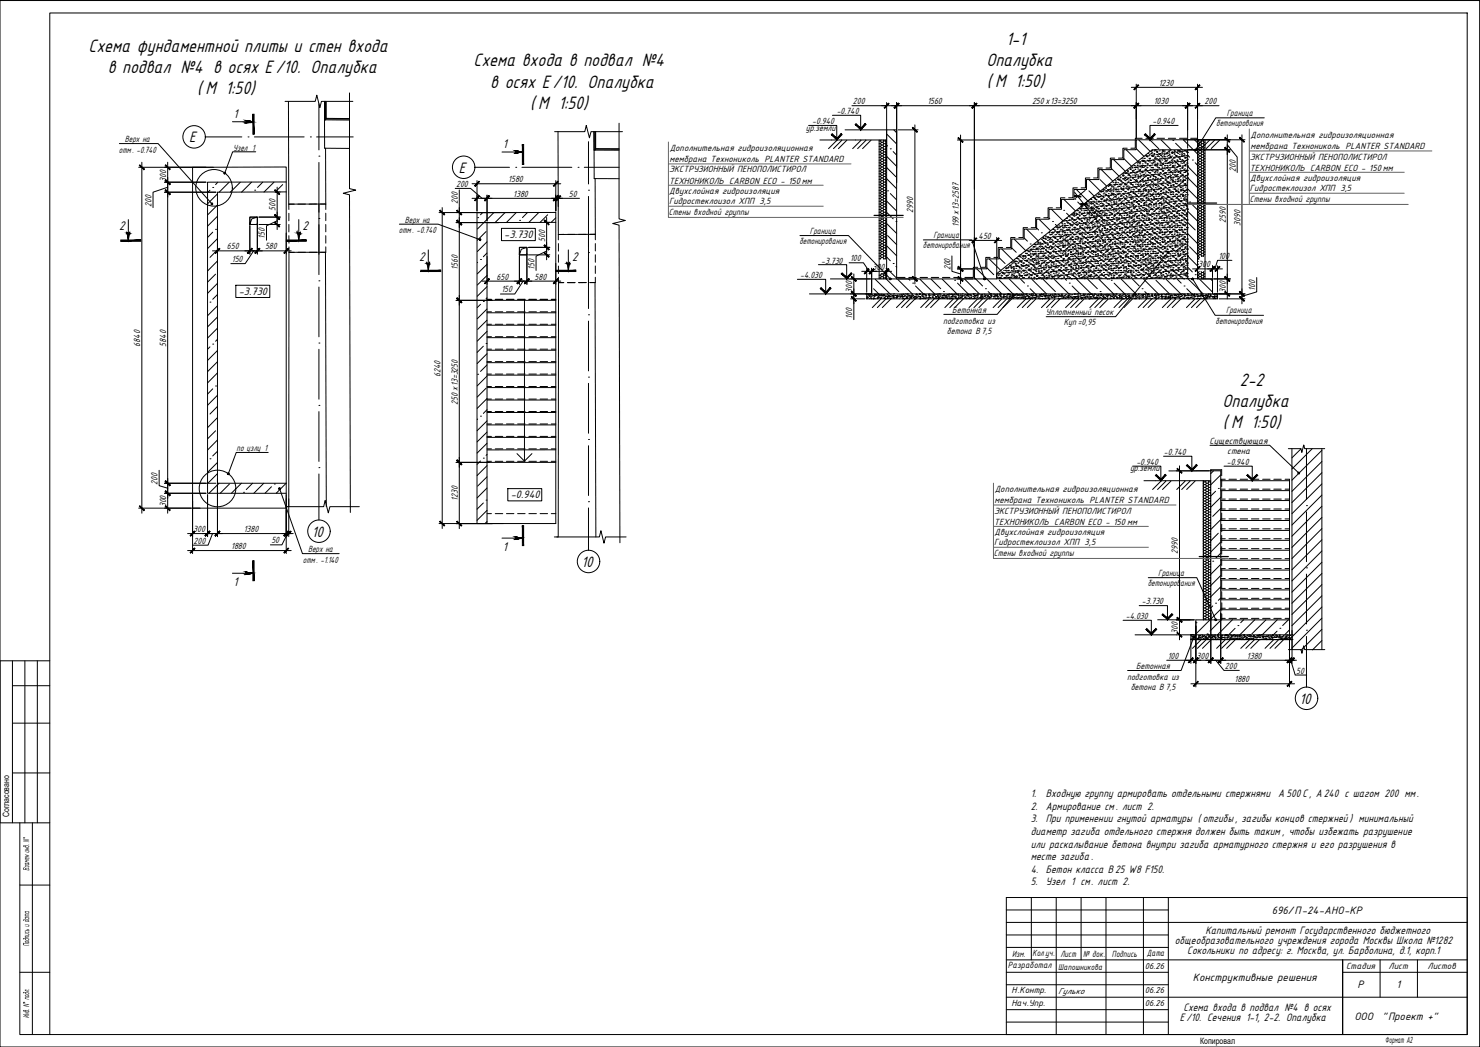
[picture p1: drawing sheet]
<svg xmlns="http://www.w3.org/2000/svg" width="594mm" height="420mm" viewBox="0 0 594 420" stroke-linecap="round" stroke-linejoin="round" font-family="sans-serif">
<defs><g id="words">
<g font-size="8">
<text x="403.8" y="17.9">1-1</text>
<text x="35.6" y="20.8">Схема фундаментной плиты и стен входа</text>
<text x="43.2" y="29.3">в подвал №4 в осях Е /10. Опалубка</text>
<text x="190.1" y="26.7">Схема входа в подвал №4</text>
<text x="395.9" y="26.5">Опалубка</text>
<text x="196.8" y="35.2">в осях Е /10. Опалубка</text>
<text x="396.1" y="35">( М 1:50)</text>
<text x="79.2" y="37.8">( М 1:50)</text>
<text x="212.8" y="43.7">( М 1:50)</text>
<text x="497.7" y="154.7">2-2</text>
<text x="490.7" y="163.3">Опалубка</text>
<text x="490.9" y="171.8">( М 1:50)</text>
</g>
<g font-size="6.7">
<text x="76" y="57.1">Е</text>
<text x="184.2" y="69.3">Е</text>
<text x="125.2" y="215.3">10</text>
<text x="233.4" y="227.5">10</text>
<text x="521.6" y="282.4">10</text>
</g>
<g font-size="5.6">
<text x="93.7" y="47.3">1</text>
<text x="201.8" y="59.5">1</text>
<text x="47.8" y="92.4">2</text>
<text x="121.5" y="92.4">2</text>
<text x="168.2" y="104.6">2</text>
<text x="229.7" y="104.6">2</text>
<text x="201.8" y="220.9">1</text>
<text x="93.7" y="235">1</text>
</g>
<g font-size="4.8">
<text x="202.4" y="95.4">-3.730</text>
<text x="95.8" y="118.2">-3.730</text>
<text x="205" y="199.9">-0.940</text>
<text x="413.8" y="319.9">1.</text>
<text x="419.8" y="319.9">Входную группу армировать отдельными стержнями А 500 С, А240 с шагом 200 мм.</text>
<text x="413.8" y="324.9">2. Армирование см. лист 2.</text>
<text x="413.8" y="330">3. При применении гнутой арматуры ( отгибы, загибы концов стержней ) минимальный</text>
<text x="413.8" y="335.2">диаметр загиба отдельного стержня должен быть таким , чтобы избежать разрушение</text>
<text x="413.8" y="340.1">или раскалывание бетона внутри загиба арматурного стержня и его разрушения в</text>
<text x="413.8" y="345.1">месте загиба .</text>
<text x="413.8" y="350.1">4. Бетон класса В 25 W8 F150.</text>
<text x="413.8" y="355.1">5. Узел 1 см. лист 2.</text>
<text x="483.9" y="374.9">Капитальный ремонт Государственного бюджетного</text>
<text x="471.6" y="378.9">общеобразовательного учреждения города Москвы Школа №1282</text>
<text x="476.6" y="382.9">Сокольники по адресу: г. Москва, ул. Барболина, д.1, корп.1</text>
<text x="560.5" y="396.6">1</text>
<text x="475.1" y="405.9">Схема входа в подвал №4 в осях</text>
<text x="473.5" y="409.7">Е/10. Сечения 1-1, 2-2. Опалубка</text>
</g>
<g font-size="4.7">
<text x="510.5" y="366.7">696/П-24-АНО-КР</text>
<text x="478.8" y="393.7">Конструктивные решения</text>
<text x="544.9" y="396.7">Р</text>
<text x="543.6" y="409.2">ООО</text>
<text x="554.8" y="409.2">&quot;Проект +&quot;</text>
</g>
<g font-size="4">
<text x="465.2" y="34.4">1230</text>
<text x="342.4" y="41.8">200</text>
<text x="372.2" y="41.8">1560</text>
<text x="414.3" y="41.8">250х13=3250</text>
<text x="463.1" y="41.8">1030</text>
<text x="483.5" y="41.8">200</text>
<text x="335.9" y="45.8">-0.740</text>
<text x="492.4" y="46.6">Граница</text>
<text x="323.5" y="52.5">ур.земли</text>
<text x="326.1" y="49.9">-0.940</text>
<text x="462.7" y="49.9">-0.940</text>
<text x="488.2" y="50.7">бетонирования</text>
<text x="50.2" y="57.1">Верх на</text>
<text x="501.9" y="59.6">мембрана Технониколь PLANTER STANDARD</text>
<text x="502" y="55.5">Дополнительная гидроизоляционная</text>
<text x="47.8" y="61.3">отм. -0.740</text>
<text x="93.6" y="60.4">Узел 1</text>
<text x="268.7" y="64.9">мембрана Технониколь PLANTER STANDARD</text>
<text x="268.8" y="60.7">Дополнительная гидроизоляционная</text>
<text x="501.7" y="64">ЭКСТРУЗИОННЫЙ ПЕНОПОЛИСТИРОЛ</text>
<text x="268.6" y="69.2">ЭКСТРУЗИОННЫЙ ПЕНОПОЛИСТИРОЛ</text>
<text x="496" y="68.8" transform="rotate(-90 496 68.8)">200</text>
<text x="501.7" y="68.5">ТЕХНОНИКОЛЬ CARBON ECO - 150 мм</text>
<text x="66.7" y="72.9" transform="rotate(-90 66.7 72.9)">300</text>
<text x="183.1" y="75">200</text>
<text x="204" y="73.1">1580</text>
<text x="268.6" y="73.7">ТЕХНОНИКОЛЬ CARBON ECO - 150 мм</text>
<text x="268.6" y="77.7">Двухслойная гидроизоляция</text>
<text x="501.7" y="76.7">Гидростеклоизол ХПП 3,5</text>
<text x="501.9" y="72.5">Двухслойная гидроизоляция</text>
<text x="60.8" y="82.9" transform="rotate(-90 60.8 82.9)">200</text>
<text x="183.7" y="82" transform="rotate(-90 183.7 82)">200</text>
<text x="206" y="79">1380</text>
<text x="228.4" y="79">50</text>
<text x="268.6" y="81.9">Гидростеклоизол ХПП 3,5</text>
<text x="437.6" y="84" transform="rotate(51 437.6 84)">200</text>
<text x="501.7" y="81">Стены входной группы</text>
<text x="110.6" y="84.8" transform="rotate(-90 110.6 84.8)">500</text>
<text x="162.6" y="89.5">Верх на</text>
<text x="268.5" y="86.2">Стены входной группы</text>
<text x="366.6" y="85.5" transform="rotate(-90 366.6 85.5)">2990</text>
<text x="492" y="89.5" transform="rotate(-90 492 89.5)">2590</text>
<text x="106.3" y="96" transform="rotate(-90 106.3 96)">150</text>
<text x="160.1" y="93.6">отм. -0.740</text>
<text x="325.1" y="93.8">Граница</text>
<text x="374.6" y="95.5">Граница</text>
<text x="384.9" y="91.2" transform="rotate(-90 384.9 91.2)">199 х13=2587</text>
<text x="392.8" y="95.8">450</text>
<text x="497.9" y="90.5" transform="rotate(-90 497.9 90.5)">3090</text>
<text x="91.1" y="100">650</text>
<text x="106.4" y="100">580</text>
<text x="218.8" y="96.9" transform="rotate(-90 218.8 96.9)">500</text>
<text x="320.9" y="98">бетонирования</text>
<text x="370.5" y="99.7">бетонирования</text>
<text x="93.1" y="105.2">150</text>
<text x="329.6" y="105.7">-3.730</text>
<text x="341.2" y="104.8">100</text>
<text x="481" y="107.3">300</text>
<text x="489.1" y="103.8">100</text>
<text x="183.7" y="108.2" transform="rotate(-90 183.7 108.2)">1560</text>
<text x="199.3" y="112.2">650</text>
<text x="214.5" y="108.2" transform="rotate(-90 214.5 108.2)">150</text>
<text x="214.6" y="112.2">580</text>
<text x="321.2" y="111.6">-4.030</text>
<text x="350.2" y="108.3">300</text>
<text x="381.5" y="108.5" transform="rotate(-90 381.5 108.5)">200</text>
<text x="201.3" y="117.3">150</text>
<text x="342.1" y="117.6" transform="rotate(-90 342.1 117.6)">300</text>
<text x="492" y="117.6" transform="rotate(-90 492 117.6)">300</text>
<text x="503.8" y="116.8" transform="rotate(-90 503.8 116.8)">100</text>
<text x="382.3" y="125.7">Бетонная</text>
<text x="492.1" y="125.8">Граница</text>
<text x="342.1" y="127.9" transform="rotate(-90 342.1 127.9)">100</text>
<text x="378.6" y="129.8">подготовка из</text>
<text x="419.7" y="126.3">Уплотненный песок</text>
<text x="427" y="130.5">Куп=0,95</text>
<text x="487.9" y="130">бетонирования</text>
<text x="380.1" y="134">бетона В7,5</text>
<text x="56.3" y="139.1" transform="rotate(-90 56.3 139.1)">6840</text>
<text x="66.7" y="139.1" transform="rotate(-90 66.7 139.1)">5840</text>
<text x="176.9" y="151.3" transform="rotate(-90 176.9 151.3)">6240</text>
<text x="183.7" y="162.4" transform="rotate(-90 183.7 162.4)">250 х13=3250</text>
<text x="485.5" y="178.2">Существующая</text>
<text x="95" y="180.8">по узлу 1</text>
<text x="467.2" y="182.7">-0.740</text>
<text x="492.6" y="182.4">стена</text>
<text x="453.6" y="189.2">ур.земли</text>
<text x="456.1" y="186.6">-0.940</text>
<text x="492.4" y="186.5">-0.940</text>
<text x="63.2" y="194.5" transform="rotate(-90 63.2 194.5)">200</text>
<text x="399.3" y="197.6">Дополнительная гидроизоляционная</text>
<text x="66.7" y="203.6" transform="rotate(-90 66.7 203.6)">300</text>
<text x="183.7" y="201.1" transform="rotate(-90 183.7 201.1)">1230</text>
<text x="399.2" y="201.8">мембрана Технониколь PLANTER STANDARD</text>
<text x="399" y="206.1">ЭКСТРУЗИОННЫЙ ПЕНОПОЛИСТИРОЛ</text>
<text x="77.6" y="213.5">300</text>
<text x="97.8" y="213.5">1380</text>
<text x="399" y="210.5">ТЕХНОНИКОЛЬ CARBON ECO - 150 мм</text>
<text x="399.2" y="214.6">Двухслойная гидроизоляция</text>
<text x="77.7" y="218.1">200</text>
<text x="92.8" y="220.3">1880</text>
<text x="108.9" y="218">50</text>
<text x="123.7" y="221.7">Верх на</text>
<text x="399" y="218.7">Гидростеклоизол ХПП 3,5</text>
<text x="121.6" y="225.8">отм. -1.140</text>
<text x="399" y="223.1">Стены входной группы</text>
<text x="472.8" y="222.3" transform="rotate(-90 472.8 222.3)">2990</text>
<text x="464.9" y="231.1">Граница</text>
<text x="460.7" y="235.2">бетонирования</text>
<text x="458.4" y="242.6">-3.730</text>
<text x="452" y="248.5">-4.030</text>
<text x="472.8" y="254.4" transform="rotate(-90 472.8 254.4)">300</text>
<text x="456.1" y="268.6">Бетонная</text>
<text x="468.7" y="264.3">100</text>
<text x="480.3" y="264.3">300</text>
<text x="491.7" y="268.4">200</text>
<text x="500.5" y="264.3">1380</text>
<text x="452.4" y="272.8">подготовка из</text>
<text x="495.6" y="273.8">1880</text>
<text x="520.3" y="270.3">50</text>
<text x="453.9" y="276.9">бетона В 7,5</text>
</g>
<g font-size="3.9">
<text x="11.7" y="339.3" transform="rotate(-90 11.7 339.3)">. N°</text>
<text x="11.7" y="349.5" transform="rotate(-90 11.7 349.5)">Взамен инв</text>
<text x="11.7" y="379.8" transform="rotate(-90 11.7 379.8)">Подпись и дата</text>
<text x="406.2" y="383.9">Изм.</text>
<text x="414.5" y="383.5">Колуч.</text>
<text x="419.2" y="383.5">.</text>
<text x="425.7" y="383.9">Лист</text>
<text x="434.8" y="383.9">№ док.</text>
<text x="446.3" y="383.9">Подпись</text>
<text x="460.4" y="383.8">Дата</text>
<text x="404.6" y="388.5">Разработал</text>
<text x="540.3" y="388.9">Стадия</text>
<text x="557.4" y="388.9">Лист</text>
<text x="573.1" y="388.9">Листов</text>
<text x="406" y="398.6">Н.Контр.</text>
<text x="406" y="403.6">Нач.Упр.</text>
<text x="11.7" y="408.6" transform="rotate(-90 11.7 408.6)">Инв . N° подл .</text>
<text x="556" y="418.5">Формат А2</text>
</g>
<g font-size="3.7">
<text x="424.8" y="389.1">Шапошникова</text>
<text x="459.6" y="388.7">06.26</text>
<text x="424.7" y="398.8">Гулько</text>
<text x="459.6" y="398.7">06.26</text>
<text x="459.6" y="403.6">06.26</text>
</g>
<g font-size="3.5">
<text x="3.7" y="328" transform="rotate(-90 3.7 328)">Согласовано</text>
<text x="481.8" y="419">Копировал</text>
</g>
</g></defs>
<!-- layer: A-DETL -->
<g fill="none" stroke="#000" stroke-width=".4">
<path d="M130.3 40.7v7.4h.4v-.6M130.3 48.1v11.4M130.6 40.7l.1 6.8 9.5 .1M130.7 59.5l.1 22.4M130.7 40.7v7M130.9 40.7v7M140.2 47.8l-9.5-.1v.4M238.4 52.8l.1 7.4h.3v-.6M238.8 52.8v6.8l9.7 .1M238.9 52.8v7.1M239.1 52.8v7.1M248.5 59.9h-9.7v.3"/>
<path d="M238.5 60.2v11.5M238.9 71.7l.1 22.3M128 81.9v20.2M236.2 94.1v20.1M130.6 101.2l.4 102.1M238.8 113.4l.4 102.1"/>
</g>
<!-- layer: A-DETL-MEDM -->
<path d="M130.3 40.7v7.4l9.9 .1M130.3 59.5l9.9 .1M238.4 52.8l.1 7.4 10 .1M238.5 71.7h10M130.8 81.9h-14.9M239 94l-14.9 .1M130.6 101.2l-14.6 .1" fill="none" stroke="#000" stroke-width=".4"/>
<!-- layer: SGRAND -->
<g fill="none" stroke="#000" stroke-width=".4">
<path d="M352.9 56.2v55.7M352.9 56.6h.5M352.9 57.7h.5M352.9 58.8h.5M352.9 59.9h.5M353.4 59.9l.4 .5M353.4 58.8l.4 .5M353.4 57.7l.4 .5M353.4 56.6l.4 .5M353.7 56.2l-.3 .4M353.8 57.1h.6M353.8 58.2h.6"/>
<path d="M353.8 59.3h.6M353.8 57.1l-.4 .6M353.8 58.2l-.4 .6M353.8 59.3l-.4 .6M354.4 59.3l.3 .6M354.4 58.2l.3 .6M354.4 57.1l.3 .6M354.5 56.2l.2 .4M354.7 56.6h.6M354.7 57.7h.6M354.7 58.8h.6M354.7 59.9h.6"/>
<path d="M354.7 56.6l-.3 .5M354.7 57.7l-.3 .5M354.7 58.8l-.3 .5M354.7 59.9l-.3 .5M355.3 59.9l.4 .5M355.3 58.8l.4 .5M355.3 57.7l.4 .5M355.3 56.6l.4 .5M355.6 56.2l-.3 .4M355.7 58.2l.6 .4M355.7 57.1h.2M355.7 59.3h.2"/>
<path d="M355.7 57.1l-.4 .6M355.7 58.2l-.4 .6M355.7 59.3l-.4 .6M355.9 53.8l4 3.9M357.4 59.7h.1M358.8 52.2l1.1 1.1M456.1 59.6l3.1 3.2M457.1 56.2l4.6 4.6M461.6 56.2l3.6 3.5M466.1 56.2l4 4M470.8 56.3h.1M471.9 57.5l2.7 2.7"/>
<path d="M475.1 56.2l5.6 5.6M479.5 56.1l1.2 1.2M480.7 58.8h.4M480.7 56.6h.4M480.7 57.7h.4M480.7 59.9h.4M481.1 57.7l.3 .5M481.1 59.9l.3 .5M481.1 58.8l.3 .5M481.1 56.6l.3 .5M481.3 56.1l-.2 .5M481.4 57.1h.6"/>
<path d="M481.4 58.2h.6M481.4 59.3h.6M481.4 57.1l-.3 .6M481.4 58.2l-.3 .6M481.4 59.3l-.3 .6M482 59.3l.3 .6M482 58.2l.3 .6M482 57.1l.3 .6M482.1 56.1l.2 .5M482.3 56.6h.7M482.3 57.7h.7M482.3 58.8h.7"/>
<path d="M482.3 59.9h.7M482.3 56.6l-.3 .5M482.3 57.7l-.3 .5M482.3 58.8l-.3 .5M482.3 59.9l-.3 .5M483 59.9l.3 .5M483 58.8l.3 .5M483 57.7l.3 .5M483 56.6l.3 .5M483.2 56.1l-.2 .5M483.3 57.1h.4M483.3 58.2h.4"/>
<path d="M483.3 59.3h.4M483.3 57.1l-.3 .6M483.3 58.2l-.3 .6M483.3 59.3l-.3 .6M483.7 56.1v55.8M84.3 76.3l-1 1M85.4 75.2h.1M87.3 77.8l-4 4M87.4 73.2l-.9 .9M91.9 73.2l-4 4M96.4 73.2l-3.9 3.9M101 73.1l-4.1 4"/>
<path d="M102.2 76.3h.1M105.5 73.1l-2.1 2.1M110 73.1l-4 4M113.5 74.1l-3.1 3M352.9 61h.5M352.9 62.1h.5M352.9 63.2h.5M352.9 64.3h.5M352.9 65.4h.5M352.9 66.5h.5M352.9 67.6h.5M352.9 68.7h.5"/>
<path d="M352.9 69.8h.5M352.9 70.9h.5M352.9 72h.5M352.9 73.1h.5M352.9 74.2h.5M352.9 75.3h.5M352.9 76.4h.5M352.9 77.5h.5M352.9 78.6h.5M352.9 79.7h.5M353.4 79.7l.4 .5M353.4 78.6l.4 .5"/>
<path d="M353.4 77.5l.4 .5M353.4 76.4l.4 .5M353.4 75.3l.4 .5M353.4 74.2l.4 .5M353.4 73.1l.4 .5M353.4 72l.4 .5M353.4 70.9l.4 .5M353.4 69.8l.4 .5M353.4 68.7l.4 .5M353.4 67.6l.4 .5M353.4 66.5l.4 .5M353.4 65.4l.4 .5"/>
<path d="M353.4 64.3l.4 .5M353.4 63.2l.4 .5M353.4 62.1l.4 .5M353.4 61l.4 .5M353.8 60.4h.6M353.8 61.5h.6M353.8 62.6h.6M353.8 63.7h.6M353.8 64.8h.6M353.8 65.9h.6M353.8 67h.6M353.8 68.1h.6"/>
<path d="M353.8 69.2h.6M353.8 70.3h.6M353.8 71.4h.6M353.8 72.5h.6M353.8 73.6h.6M353.8 74.7h.6M353.8 75.8h.6M353.8 76.9h.6M353.8 78h.6M353.8 79.1h.6M353.8 60.4l-.4 .6M353.8 61.5l-.4 .6"/>
<path d="M353.8 62.6l-.4 .6M353.8 63.7l-.4 .6M353.8 64.8l-.4 .6M353.8 65.9l-.4 .6M353.8 67l-.4 .6M353.8 68.1l-.4 .6M353.8 69.2l-.4 .6M353.8 70.3l-.4 .6M353.8 71.4l-.4 .6M353.8 72.5l-.4 .6M353.8 73.6l-.4 .6M353.8 74.7l-.4 .6"/>
<path d="M353.8 75.8l-.4 .6M353.8 76.9l-.4 .6M353.8 78l-.4 .6M353.8 79.1l-.4 .6M354.4 79.1l.3 .6M354.4 78l.3 .6M354.4 76.9l.3 .6M354.4 75.8l.3 .6M354.4 74.7l.3 .6M354.4 73.6l.3 .6M354.4 72.5l.3 .6M354.4 71.4l.3 .6"/>
<path d="M354.4 70.3l.3 .6M354.4 69.2l.3 .6M354.4 68.1l.3 .6M354.4 67l.3 .6M354.4 65.9l.3 .6M354.4 64.8l.3 .6M354.4 63.7l.3 .6M354.4 62.6l.3 .6M354.4 61.5l.3 .6M354.4 60.4l.3 .6M354.7 61h.6M354.7 62.1h.6"/>
<path d="M354.7 63.2h.6M354.7 64.3h.6M354.7 65.4h.6M354.7 66.5h.6M354.7 67.6h.6M354.7 68.7h.6M354.7 69.8h.6M354.7 70.9h.6M354.7 72h.6M354.7 73.1h.6M354.7 74.2h.6M354.7 75.3h.6"/>
<path d="M354.7 76.4h.6M354.7 77.5h.6M354.7 78.6h.6M354.7 79.7h.6M354.7 61l-.3 .5M354.7 62.1l-.3 .5M354.7 63.2l-.3 .5M354.7 64.3l-.3 .5M354.7 65.4l-.3 .5M354.7 66.5l-.3 .5M354.7 67.6l-.3 .5M354.7 68.7l-.3 .5"/>
<path d="M354.7 69.8l-.3 .5M354.7 70.9l-.3 .5M354.7 72l-.3 .5M354.7 73.1l-.3 .5M354.7 74.2l-.3 .5M354.7 75.3l-.3 .5M354.7 76.4l-.3 .5M354.7 77.5l-.3 .5M354.7 78.6l-.3 .5M354.7 79.7l-.3 .5M355.3 79.7l.4 .5M355.3 78.6l.4 .5"/>
<path d="M355.3 77.5l.4 .5M355.3 76.4l.4 .5M355.3 75.3l.4 .5M355.3 74.2l.4 .5M355.3 73.1l.4 .5M355.3 72l.4 .5M355.3 70.9l.4 .5M355.3 69.8l.4 .5M355.3 68.7l.4 .5M355.3 67.6l.4 .5M355.3 66.5l.4 .5M355.3 65.4l.4 .5"/>
<path d="M355.3 64.3l.4 .5M355.3 63.2l.4 .5M355.3 62.1l.4 .5M355.3 61l.4 .5M355.7 60.4h.2M355.7 61.5h.2M355.7 62.6h.2M355.7 63.7h.2M355.7 64.8h.2M355.7 65.9h.2M355.7 67h.2M355.7 68.1h.2"/>
<path d="M355.7 69.2h.2M355.7 70.3h.2M355.7 71.4h.2M355.7 72.5h.2M355.7 73.6h.2M355.7 74.7h.2M355.7 75.8h.2M355.7 76.9h.2M355.7 78h.2M355.7 79.1h.2M355.7 60.4l-.4 .6M355.7 61.5l-.4 .6"/>
<path d="M355.7 62.6l-.4 .6M355.7 63.7l-.4 .6M355.7 64.8l-.4 .6M355.7 65.9l-.4 .6M355.7 67l-.4 .6M355.7 68.1l-.4 .6M355.7 69.2l-.4 .6M355.7 70.3l-.4 .6M355.7 71.4l-.4 .6M355.7 72.5l-.4 .6M355.7 73.6l-.4 .6M355.7 74.7l-.4 .6"/>
<path d="M355.7 75.8l-.4 .6M355.7 76.9l-.4 .6M355.7 78l-.4 .6M355.7 79.1l-.4 .6M355.9 71.7l4 4M355.9 62.7l4 4M355.9 67.2l3.7 3.8M356.3 76.6h.1M357.4 77.7l2.5 2.5M358.5 60.8l1.4 1.4M431.5 79.9h.1M432.1 76.1l4.6 4.6"/>
<path d="M437.1 72.1l4.6 4.6M437.1 76.6l2.1 2.1M438.7 79.2h.1M438.9 79.3h.1M439.2 79.5h.1M439.3 79.2h.1M439.4 79.8h.1M439.4 79.6h.1M439.8 78.6h.1M440.3 78.8h.1M440.3 79h.1M440.7 79h.1"/>
<path d="M440.7 78.1h.1M440.9 77.8h.1M440.9 79.2h.1M441.2 77.9h.1M441.3 78.9h.1M441.5 78.1h.1M441.5 78.8h.1M441.6 72.1l2.6 2.6M441.7 76.9h.1M441.7 79h.1M441.7 79.8h.1M441.8 77h.1"/>
<path d="M441.9 78.5h.1M441.9 80h.1M442 76.9h.1M442.1 76.8h.1M442.1 68.1l4.6 4.6M442.3 76.8h.1M442.3 79.6h.1M442.4 78.7h.1M442.4 76.9h.1M442.6 78.8h.1M442.7 76.8h.1M442.8 76.3h.1"/>
<path d="M442.8 78.7h.1M442.8 77.8h.1M442.8 79.3h.1M442.9 76h.1M443.1 77.5h.1M443.2 76.2h.1M443.4 78.6h.1M443.5 77.9h.1M443.7 76.6h.1M443.8 75.5h.1M443.8 75.4h.1M443.8 77h.1"/>
<path d="M443.8 78.1h.1M443.8 78.2h.1M443.9 78.5h.1M443.9 80h.1M443.9 78.3h.1M444.1 76.5h.1M444.1 79.8h.1M444.4 76.9h.1M444.4 78.5h.1M444.5 76.1h.1M444.6 78.9h.1M444.7 76.2h.1"/>
<path d="M444.8 74.8h.1M444.8 76.5h.1M444.8 76.2h.1M444.8 78.4h.1M444.9 77.7h.1M444.9 79.2h.1M445 74.3h.1M445 78.8h.1M445.1 74.5h.1M445.3 76h.1M445.3 74h.1M445.3 76.8h.1"/>
<path d="M445.3 79.6h.1M445.4 74.1h.1M445.4 78.4h.1M445.5 74.4h.1M445.5 79.7h.1M445.6 76.2h.1M445.7 74.1h.1M445.7 75.6h.1M445.8 77h.1M445.8 76.3h.1M445.8 78.5h.1M445.9 80h.1"/>
<path d="M445.9 77.9h.1M446.1 74.7h.1M446.1 74.3h.1M446.1 77.5h.1M446.1 67.6l3.1 3.1M446.2 75h.1M446.2 76.3h.1M446.2 78.1h.1M446.2 77.6h.1M446.5 78.2h.1M446.5 79.8h.1M446.7 73.3h.1"/>
<path d="M446.7 74.8h.1M446.7 76.9h.1M446.8 76.2h.1M446.8 75.4h.1M446.9 77.7h.1M446.9 78.1h.1M446.9 79.2h.1M446.9 78.2h.1M447 75.5h.1M447 74.1h.1M447.1 74.2h.1M447.1 64.1l4.6 4.6"/>
<path d="M447.3 74.3h.1M447.4 78.8h.1M447.4 72.2h.1M447.5 74.1h.1M447.5 78.1h.1M447.5 73.3h.1M447.6 76h.1M447.6 76.2h.1M447.7 72.6h.1M447.7 73.4h.1M447.7 79h.1M447.8 74h.1"/>
<path d="M447.8 75.5h.1M447.8 79.1h.1M447.8 77h.1M447.8 76.1h.1M447.9 78.4h.1M447.9 73.1h.1M447.9 79.9h.1M448 76.2h.1M448.1 74h.1M448.2 80h.1M448.2 76h.1M448.3 77.9h.1"/>
<path d="M448.4 74h.1M448.4 76.8h.1M448.4 71.3h.1M448.5 72h.1M448.5 79.7h.1M448.5 77.9h.1M448.5 75h.1M448.5 77h.1M448.6 71.8h.1M448.6 78.1h.1M448.6 73.3h.1M448.7 74.8h.1"/>
<path d="M448.8 76.2h.1M448.8 72.1h.1M448.8 77.7h.1M448.9 79.2h.1M448.9 72h.1M448.9 75.9h.1M448.9 79.8h.1M448.9 77.9h.1M449.1 71.9h.1M449.1 72.3h.1M449.1 76.9h.1M449.1 74.7h.1"/>
<path d="M449.2 73.9h.1M449.2 77.6h.1M449.2 79.8h.1M449.2 74.8h.1M449.4 74.1h.1M449.5 71.9h.1M449.5 77.8h.1M449.6 73.9h.1M449.6 71h.1M449.6 79.8h.1M449.7 71.2h.1M449.7 72.5h.1"/>
<path d="M449.7 74h.1M449.7 74.3h.1M449.7 78.8h.1M449.8 75.4h.1M449.8 76.9h.1M449.8 72.6h.1M449.9 78.4h.1M449.9 75.8h.1M449.9 79.8h.1M449.9 75.5h.1M450 78.3h.1M450 76h.1"/>
<path d="M450 72.8h.1M450.1 78.4h.1M450.2 73.8h.1M450.3 75.7h.1M450.3 79.7h.1M450.3 73.1h.1M450.3 76.2h.1M450.5 71.8h.1M450.6 70.2h.1M450.6 70.5h.1M450.6 77.7h.1M450.6 70.3h.1"/>
<path d="M450.6 77.9h.1M450.6 73.4h.1M450.7 71.8h.1M450.7 76.2h.1M450.7 73.2h.1M450.7 70.7h.1M450.8 74.7h.1M450.8 79h.1M450.8 76.2h.1M450.8 76.3h.1M450.8 77.6h.1M450.8 69.7h.1"/>
<path d="M450.9 79.1h.1M450.9 75.6h.1M450.9 70.4h.1M450.9 75h.1M450.9 71.7h.1M451 77.6h.1M451 78.1h.1M451.1 63.6l3.1 3.2M451.1 72.1h.1M451.2 73.6h.1M451.3 79.5h.1M451.3 79.8h.1"/>
<path d="M451.4 71.3h.1M451.4 69.3h.1M451.4 74.1h.1M451.5 72.3h.1M451.5 76.9h.1M451.5 69.6h.1M451.5 71.6h.1M451.5 74.2h.1M451.5 79.7h.1M451.6 71h.1M451.6 73.6h.1M451.6 77.6h.1"/>
<path d="M451.7 72.5h.1M451.7 79.8h.1M451.7 74h.1M451.7 79.5h.1M451.7 75.5h.1M451.8 76.9h.1M451.8 74h.1M451.8 78.4h.1M451.9 79.9h.1M451.9 69.6h.1M452 75.5h.1M452 71.2h.1"/>
<path d="M452.1 74.3h.1M452.1 78.8h.1M452.1 69.2h.1M452.1 72h.1M452.1 60.2l4.6 4.6M452.2 74.8h.1M452.2 73.5h.1M452.2 77.6h.1M452.3 69.6h.1M452.3 79.4h.1M452.3 68.3h.1M452.3 72.1h.1"/>
<path d="M452.3 75.5h.1M452.4 77.7h.1M452.4 75.9h.1M452.6 68.8h.1M452.6 71.5h.1M452.6 70.3h.1M452.6 77.4h.1M452.6 68.5h.1M452.6 73.1h.1M452.7 71.8h.1M452.7 73.2h.1M452.7 76.2h.1"/>
<path d="M452.8 74.7h.1M452.8 76.2h.1M452.8 77.6h.1M452.9 69.5h.1M452.9 69.9h.1M452.9 79.1h.1M452.9 70.2h.1M452.9 72.7h.1M453 71.4h.1M453 75.4h.1M453 75.5h.1M453 77.9h.1"/>
<path d="M453 70h.1M453.1 77.3h.1M453.1 78.3h.1M453.1 75.6h.1M453.3 73.4h.1M453.3 70.4h.1M453.3 75h.1M453.3 79.3h.1M453.3 78.1h.1M453.6 68h.1M453.6 72.1h.1M453.6 69.5h.1"/>
<path d="M453.6 67.4h.1M453.6 71.3h.1M453.6 67.8h.1M453.6 71h.1M453.6 77.3h.1M453.6 79.8h.1M453.6 70.6h.1M453.7 72.4h.1M453.7 73.3h.1M453.7 73.9h.1M453.7 79.2h.1M453.7 67.9h.1"/>
<path d="M453.8 69.3h.1M453.8 76.2h.1M453.8 75.4h.1M453.8 79h.1M453.9 76.9h.1M453.9 72.3h.1M453.9 73.5h.1M453.9 78.3h.1M453.9 79.8h.1M453.9 69.3h.1M453.9 79.2h.1M454 75.2h.1"/>
<path d="M454.2 74h.1M454.2 67.3h.1M454.3 73.2h.1M454.3 69.3h.1M454.4 75.2h.1M454.4 79.2h.1M454.4 66.6h.1M454.4 71.2h.1M454.4 68.5h.1M454.4 71.3h.1M454.5 67.4h.1M454.5 74.3h.1"/>
<path d="M454.5 78.8h.1M454.5 74.1h.1M454.5 68.8h.1M454.5 76.9h.1M454.6 70.3h.1M454.6 71.4h.1M454.6 71.8h.1M454.6 71.2h.1M454.6 79.8h.1M454.7 73.2h.1M454.7 77h.1M454.7 74.7h.1"/>
<path d="M454.7 77.1h.1M454.7 68.3h.1M454.7 76.2h.1M454.8 77.6h.1M454.8 75.9h.1M454.9 79.1h.1M455 69.2h.1M455 75.1h.1M455 68.5h.1M455 73.1h.1M455 71.2h.1M455.1 77.1h.1"/>
<path d="M455.1 76.2h.1M455.1 66.4h.1M455.2 69.2h.1M455.2 72.1h.1M455.3 74.8h.1M455.3 67.2h.1M455.3 70.2h.1M455.3 69.3h.1M455.3 73.1h.1M455.3 77.7h.1M455.4 79h.1M455.4 77.9h.1"/>
<path d="M455.4 75h.1M455.5 66.5h.1M455.5 68h.1M455.5 67.4h.1M455.6 69.5h.1M455.6 71h.1M455.6 71.1h.1M455.6 70.4h.1M455.6 75h.1M455.7 72.4h.1M455.7 67.1h.1M455.7 73h.1"/>
<path d="M455.7 77h.1M455.7 78.1h.1M455.8 73.9h.1M455.8 75.4h.1M455.8 79h.1M455.8 76.8h.1M455.9 78.3h.1M455.9 67.1h.1M455.9 79.8h.1M455.9 72.1h.1M456 69h.1M456 69.9h.1"/>
<path d="M456 72.7h.1M456 75h.1M456 79.8h.1M456 67.2h.1M456.1 75.6h.1M456.1 78.4h.1M456.1 69.3h.1M456.1 72.9h.1M456.2 72.3h.1M456.2 78.5h.1M456.3 76.9h.1M456.3 67.1h.1"/>
<path d="M456.3 80h.1M456.4 69h.1M456.4 73h.1M456.4 78.9h.1M456.4 74.9h.1M456.4 66.4h.1M456.5 65.8h.1M456.5 67.3h.1M456.5 74h.1M456.6 68.7h.1M456.6 70.2h.1M456.6 65h.1"/>
<path d="M456.7 71.7h.1M456.7 71h.1M456.7 67.8h.1M456.7 73.2h.1M456.7 76.9h.1M456.7 65.1h.1M456.7 70.6h.1M456.8 74.6h.1M456.8 66.6h.1M456.8 71.2h.1M456.8 73.4h.1M456.8 76.1h.1"/>
<path d="M456.8 76.2h.1M456.9 77.6h.1M456.9 74.3h.1M456.9 78.8h.1M456.9 70.7h.1M456.9 79h.1M456.9 79.1h.1M456.9 76.4h.1M457 68.9h.1M457 65h.1M457 74.8h.1M457.1 70.9h.1"/>
<path d="M457.1 68.3h.1M457.1 76.8h.1M457.2 75.9h.1M457.3 65.4h.1M457.3 66.9h.1M457.4 72.8h.1M457.4 68.5h.1M457.4 73.1h.1M457.4 65.1h.1M457.4 65.7h.1M457.5 66.5h.1M457.5 78.7h.1"/>
<path d="M457.5 76.2h.1M457.5 68.5h.1M457.5 68h.1M457.5 69.5h.1M457.5 71.4h.1M457.5 74.2h.1M457.6 71h.1M457.6 68.7h.1M457.6 72.4h.1M457.6 64.9h.1M457.6 77h.1M457.7 70.2h.1"/>
<path d="M457.7 79.8h.1M457.7 73.9h.1M457.7 66.8h.1M457.7 70.8h.1M457.7 74.3h.1M457.8 75.4h.1M457.8 76.7h.1M457.8 77.9h.1M457.8 76.8h.1M457.8 72.8h.1M457.8 79.9h.1M457.8 78.3h.1"/>
<path d="M457.8 78.7h.1M457.9 79.8h.1M457.9 67.4h.1M458 70.4h.1M458 75h.1M458 68.8h.1M458.1 74.7h.1M458.1 78.1h.1M458.1 63.6h.1M458.2 66.4h.1M458.2 64.5h.1M458.3 69.3h.1"/>
<path d="M458.3 72.1h.1M458.3 66.5h.1M458.3 66.8h.1M458.3 74.9h.1M458.4 72.7h.1M458.4 79.8h.1M458.4 77.7h.1M458.4 64.3h.1M458.4 68.7h.1M458.4 72.2h.1M458.5 65.8h.1M458.5 74.6h.1"/>
<path d="M458.5 78.6h.1M458.5 67.2h.1M458.5 64.7h.1M458.5 69.3h.1M458.5 77.8h.1M458.6 68.7h.1M458.6 72.3h.1M458.6 70.2h.1M458.6 76.9h.1M458.7 71.6h.1M458.7 64.8h.1M458.7 80h.1"/>
<path d="M458.7 73.1h.1M458.7 70.7h.1M458.8 74.6h.1M458.8 76.6h.1M458.8 76.1h.1M458.8 66.4h.1M458.9 77.5h.1M458.9 79h.1M458.9 74h.1M458.9 64.3h.1M459 67.2h.1M459 64.5h.1"/>
<path d="M459 70h.1M459.1 64.7h.1M459.1 68.7h.1M459.1 63.5h.1M459.1 72.8h.1M459.1 74.6h.1M459.1 75.6h.1M459.1 70.6h.1M459.1 66.6h.1M459.1 71.2h.1M459.1 70.1h.1M459.2 76.5h.1"/>
<path d="M459.2 78.4h.1M459.2 74.3h.1M459.2 78.8h.1M459.2 75.7h.1M459.4 66.6h.1M459.4 63.5h.1M459.4 65h.1M459.4 72.6h.1M459.4 68.3h.1M459.5 78.5h.1M459.5 66.5h.1M459.5 75.9h.1"/>
<path d="M459.6 67.9h.1M459.6 69.4h.1M459.7 70.9h.1M459.7 65.4h.1M459.7 72.3h.1M459.7 64.6h.1M459.7 65.1h.1M459.7 73.8h.1M459.7 70.5h.1M459.7 68.5h.1M459.7 67.9h.1M459.8 75.3h.1"/>
<path d="M459.8 66.6h.1M459.8 76.5h.1M459.8 73.1h.1M459.8 62.4h.1M459.8 76.8h.1M459.8 72.5h.1M459.8 76.2h.1M459.8 70.7h.1M459.8 73.5h.1M459.9 78.4h.1M459.9 68h.1M459.9 78.2h.1"/>
<path d="M459.9 76.3h.1M460 79.7h.1M460 62.6h.1M460 79.1h.1M460 73.6h.1M460 70.2h.1M460.1 68.5h.1M460.1 79.2h.1M460.1 74.4h.1M460.1 77.9h.1M460.3 67.4h.1M460.3 62.8h.1"/>
<path d="M460.4 64.3h.1M460.4 66.5h.1M460.4 70.4h.1M460.4 75h.1M460.4 65.8h.1M460.4 62.6h.1M460.4 62.9h.1M460.5 67.3h.1M460.5 68.5h.1M460.5 72.4h.1M460.5 78.1h.1M460.5 65.7h.1"/>
<path d="M460.5 68.7h.1M460.5 78.3h.1M460.5 74.4h.1M460.5 68.6h.1M460.6 70.2h.1M460.6 64.5h.1M460.6 65.9h.1M460.6 71.4h.1M460.6 71.7h.1M460.6 74.2h.1M460.7 73.1h.1M460.7 72.1h.1"/>
<path d="M460.7 77h.1M460.7 74.6h.1M460.7 64.5h.1M460.7 71.5h.1M460.8 76.1h.1M460.8 79.8h.1M460.8 77.5h.1M460.8 70.4h.1M460.8 61.6h.1M460.8 77.1h.1M460.8 79h.1M460.8 76.3h.1"/>
<path d="M460.9 64.7h.1M460.9 69.3h.1M461 72.3h.1M461 76.9h.1M461.1 62.5h.1M461.1 80h.1M461.1 68.4h.1M461.1 64.4h.1M461.1 74.3h.1M461.2 70.4h.1M461.2 66.4h.1M461.2 63.7h.1"/>
<path d="M461.2 76.3h.1M461.3 74h.1M461.3 66.5h.1M461.3 69.3h.1M461.3 62.1h.1M461.3 63.8h.1M461.4 63.5h.1M461.4 72.1h.1M461.4 74.9h.1M461.4 65h.1M461.4 66.4h.1M461.4 69.4h.1"/>
<path d="M461.5 72.3h.1M461.5 77.8h.1M461.5 66.5h.1M461.5 66.6h.1M461.5 71.2h.1M461.6 67.9h.1M461.6 78.2h.1M461.6 75.1h.1M461.6 69.4h.1M461.6 74.3h.1M461.6 78.8h.1M461.6 70.9h.1"/>
<path d="M461.7 72.3h.1M461.7 73.8h.1M461.7 64.3h.1M461.8 75.3h.1M461.8 66.3h.1M461.8 70.3h.1M461.8 68.3h.1M461.9 76.8h.1M461.9 76.2h.1M461.9 78.2h.1M461.9 72.2h.1M461.9 75.9h.1"/>
<path d="M461.9 79.7h.1M461.9 61.6h.1M462 64.4h.1M462 60.9h.1M462 67.2h.1M462.1 62.4h.1M462.1 65.4h.1M462.1 61.7h.1M462.1 68.2h.1M462.1 68.5h.1M462.1 70h.1M462.1 72.8h.1"/>
<path d="M462.2 73.1h.1M462.2 67.3h.1M462.2 74.2h.1M462.2 76.2h.1M462.2 75.6h.1M462.2 78.4h.1M462.3 72.9h.1M462.3 61.3h.1M462.3 62.6h.1M462.4 78.6h.1M462.4 62.8h.1M462.4 60.3h.1"/>
<path d="M462.4 70.2h.1M462.4 64.2h.1M462.4 66.3h.1M462.5 65.7h.1M462.5 62.3h.1M462.5 72.1h.1M462.5 77.9h.1M462.5 67.2h.1M462.5 68.2h.1M462.6 68.7h.1M462.6 74.1h.1M462.6 78.1h.1"/>
<path d="M462.6 70.1h.1M462.7 71.6h.1M462.7 62.8h.1M462.7 67.4h.1M462.7 73.1h.1M462.7 62.3h.1M462.7 70.4h.1M462.7 75h.1M462.7 65.1h.1M462.8 74.5h.1M462.8 64.2h.1M462.8 76h.1"/>
<path d="M462.8 70.1h.1M462.8 78.1h.1M462.8 67.9h.1M462.9 77.5h.1M462.9 76h.1M462.9 70.7h.1M462.9 78.9h.1M462.9 65.2h.1M462.9 73.6h.1M463 64.5h.1M463 76.4h.1M463 70.9h.1"/>
<path d="M463 72.1h.1M463 79.2h.1M463.1 62.2h.1M463.1 76.5h.1M463.1 68.1h.1M463.1 79.8h.1M463.2 64.2h.1M463.2 61.6h.1M463.2 70.1h.1M463.2 74h.1M463.3 60.6h.1M463.3 79.9h.1"/>
<path d="M463.3 64.7h.1M463.3 62.1h.1M463.3 76h.1M463.3 69.3h.1M463.3 63.5h.1M463.3 72.3h.1M463.4 76.9h.1M463.4 65h.1M463.4 60.2h.1M463.4 80h.1M463.5 66.5h.1M463.5 66.1h.1"/>
<path d="M463.5 63h.1M463.5 67.9h.1M463.5 69.4h.1M463.5 72h.1M463.5 66.4h.1M463.5 65.8h.1M463.6 70.9h.1M463.6 77.9h.1M463.6 68.6h.1M463.6 72.3h.1M463.6 74h.1M463.6 63.1h.1"/>
<path d="M463.7 73.8h.1M463.7 71.5h.1M463.7 74.3h.1M463.7 75.3h.1M463.7 68.7h.1M463.8 77.1h.1M463.8 76.8h.1M463.8 60.2h.1M463.8 64.1h.1M463.8 63.5h.1M463.8 79.9h.1M463.8 78.2h.1"/>
<path d="M463.8 70h.1M463.8 74.4h.1M463.9 79.7h.1M463.9 66h.1M463.9 75.9h.1M463.9 66.6h.1M463.9 71.2h.1M463.9 72h.1M464 77.9h.1M464 74.3h.1M464 78.8h.1M464.1 60.7h.1"/>
<path d="M464.1 62.1h.1M464.2 68h.1M464.2 68.3h.1M464.2 73.9h.1M464.2 60.9h.1M464.3 75.9h.1M464.3 63.7h.1M464.3 79.8h.1M464.3 66.5h.1M464.4 61.3h.1M464.4 61h.1M464.4 62.7h.1"/>
<path d="M464.4 60.9h.1M464.4 69.3h.1M464.4 64.2h.1M464.4 65.4h.1M464.4 66.6h.1M464.4 72.1h.1M464.5 65.7h.1M464.5 66h.1M464.5 68.5h.1M464.5 75h.1M464.5 67.1h.1M464.5 62h.1"/>
<path d="M464.5 73.1h.1M464.5 77.8h.1M464.6 68.6h.1M464.6 67.9h.1M464.6 71.9h.1M464.6 76.2h.1M464.6 72.3h.1M464.6 70.1h.1M464.6 77.8h.1M464.7 71.5h.1M464.7 73.8h.1M464.7 77.9h.1"/>
<path d="M464.7 79.8h.1M464.7 62.6h.1M464.7 73h.1M464.8 74.5h.1M464.8 70.2h.1M464.8 75.9h.1M464.8 64h.1M464.9 77.4h.1M464.9 77.9h.1M464.9 78.9h.1M464.9 69.9h.1M464.9 75.8h.1"/>
<path d="M465 62.8h.1M465 67.4h.1M465 61.6h.1M465 64.4h.1M465.1 70.4h.1M465.1 75h.1M465.1 67.3h.1M465.2 61.9h.1M465.2 70.1h.1M465.2 67.9h.1M465.2 78.1h.1M465.2 64.6h.1"/>
<path d="M465.2 63.9h.1M465.2 73.7h.1M465.2 72.9h.1M465.2 75.7h.1M465.3 69.8h.1M465.3 70.2h.1M465.3 60.5h.1M465.3 75.7h.1M465.3 79.7h.1M465.3 64.5h.1M465.3 78.5h.1M465.4 62h.1"/>
<path d="M465.4 63.5h.1M465.4 72.1h.1M465.4 75.8h.1M465.5 64.9h.1M465.5 66.4h.1M465.5 79.8h.1M465.5 67.9h.1M465.5 65.8h.1M465.6 71.8h.1M465.6 61.6h.1M465.6 69.3h.1M465.6 77.6h.1"/>
<path d="M465.6 64.7h.1M465.7 70.8h.1M465.7 69.3h.1M465.7 72.3h.1M465.8 73.7h.1M465.8 76.9h.1M465.8 75.2h.1M465.8 80h.1M465.8 62.3h.1M465.8 76.7h.1M465.8 63.8h.1M465.8 65.2h.1"/>
<path d="M465.9 78.1h.1M465.9 67.9h.1M465.9 79.6h.1M465.9 65.8h.1M465.9 69.7h.1M465.9 66.4h.1M465.9 62.4h.1M466 71.7h.1M466 75.6h.1M466 70.8h.1M466 73.6h.1M466 74h.1"/>
<path d="M466 68.1h.1M466 77.6h.1M466 76.4h.1M466.1 79.2h.1M466.1 73.7h.1M466.2 61.8h.1M466.2 63.5h.1M466.2 67.7h.1M466.2 79.3h.1M466.3 66.6h.1M466.3 71.2h.1M466.3 61.3h.1"/>
<path d="M466.3 73.6h.1M466.3 62.7h.1M466.3 79.5h.1M466.3 74.3h.1M466.3 78.8h.1M466.4 64.2h.1M466.4 65.7h.1M466.5 67.1h.1M466.5 60.7h.1M466.5 68.6h.1M466.5 60.2h.1M466.6 70.1h.1"/>
<path d="M466.6 61.8h.1M466.6 65.7h.1M466.6 68.3h.1M466.6 63h.1M466.6 71.6h.1M466.6 65.9h.1M466.6 67.6h.1M466.6 77.5h.1M466.6 75.9h.1M466.6 60.4h.1M466.7 73h.1M466.7 73.6h.1"/>
<path d="M466.7 68.7h.1M466.7 74.5h.1M466.7 79.5h.1M466.7 71.5h.1M466.8 76h.1M466.8 60.9h.1M466.8 66h.1M466.8 74.3h.1M466.8 77.4h.1M466.8 65.4h.1M466.8 77.1h.1M466.9 78.9h.1"/>
<path d="M466.9 68.5h.1M466.9 71.6h.1M466.9 63.7h.1M466.9 73.1h.1M466.9 80h.1M466.9 69.6h.1M466.9 76.2h.1M466.9 77.3h.1M467 75.5h.1M467.1 62.6h.1M467.1 70.2h.1M467.2 61.7h.1"/>
<path d="M467.2 67.6h.1M467.2 77.9h.1M467.3 63.6h.1M467.3 60.5h.1M467.3 69.6h.1M467.3 73.5h.1M467.3 61h.1M467.3 63.8h.1M467.4 62h.1M467.4 79.4h.1M467.4 63.4h.1M467.4 75.4h.1"/>
<path d="M467.4 62.8h.1M467.4 67.4h.1M467.4 66.6h.1M467.4 64.9h.1M467.4 69.4h.1M467.5 66.4h.1M467.5 70.4h.1M467.5 75h.1M467.5 63.9h.1M467.5 72.2h.1M467.6 67.8h.1M467.6 65.6h.1"/>
<path d="M467.6 78.1h.1M467.6 69.5h.1M467.6 69.3h.1M467.6 77.9h.1M467.7 70.8h.1M467.7 71.5h.1M467.7 72.3h.1M467.7 77.4h.1M467.7 64.5h.1M467.7 73.7h.1M467.8 75.2h.1M467.8 72.1h.1"/>
<path d="M467.8 76.7h.1M467.9 78.1h.1M467.9 79.8h.1M467.9 63.5h.1M468 79.6h.1M468 69.5h.1M468 61.6h.1M468 65.5h.1M468 75.4h.1M468 64.7h.1M468 71.4h.1M468 69.3h.1"/>
<path d="M468.1 77.3h.1M468.1 72.3h.1M468.1 61.6h.1M468.1 76.9h.1M468.1 64.5h.1M468.2 67.3h.1M468.2 61.5h.1M468.2 80h.1M468.2 61.8h.1M468.2 70.1h.1M468.3 67.4h.1M468.3 66.4h.1"/>
<path d="M468.3 72.9h.1M468.3 61.2h.1M468.3 73.4h.1M468.3 75.7h.1M468.4 62.7h.1M468.4 74h.1M468.4 78.5h.1M468.4 64.1h.1M468.4 79.3h.1M468.4 73h.1M468.5 65.6h.1M468.5 78.7h.1"/>
<path d="M468.5 67.1h.1M468.5 63.5h.1M468.6 68.5h.1M468.6 65.4h.1M468.6 70h.1M468.6 61.5h.1M468.6 66.6h.1M468.6 71.2h.1M468.7 71.5h.1M468.7 67.4h.1M468.7 71.3h.1M468.7 72.9h.1"/>
<path d="M468.7 77.3h.1M468.7 74.3h.1M468.7 78.8h.1M468.8 74.4h.1M468.8 73.3h.1M468.8 79.2h.1M468.8 75.9h.1M468.8 60.7h.1M468.9 77.4h.1M468.9 62.4h.1M468.9 65.2h.1M468.9 78.8h.1"/>
<path d="M468.9 63.4h.1M468.9 68.3h.1M469 69.3h.1M469 68h.1M469 75.9h.1M469 70.8h.1M469.1 75.2h.1M469.1 65.3h.1M469.1 73.7h.1M469.1 76.5h.1M469.1 60.9h.1M469.1 71h.1"/>
<path d="M469.2 65.4h.1M469.2 79.3h.1M469.2 61.4h.1M469.2 68.5h.1M469.3 60.5h.1M469.3 73.1h.1M469.3 76.6h.1M469.3 62h.1M469.3 67.3h.1M469.3 63.5h.1M469.3 73.2h.1M469.3 76.2h.1"/>
<path d="M469.4 64.9h.1M469.4 69.3h.1M469.4 66.4h.1M469.4 75.2h.1M469.4 79.1h.1M469.4 62.6h.1M469.5 67.9h.1M469.5 70.2h.1M469.6 69.3h.1M469.6 70.8h.1M469.6 77.9h.1M469.6 60.3h.1"/>
<path d="M469.6 72.3h.1M469.6 65.3h.1M469.6 63.1h.1M469.7 73.7h.1M469.7 71.2h.1M469.7 65.9h.1M469.7 75.2h.1M469.7 77.1h.1M469.7 68.7h.1M469.8 76.7h.1M469.8 62.8h.1M469.8 67.3h.1"/>
<path d="M469.8 63.2h.1M469.8 71.5h.1M469.8 74.3h.1M469.9 78.1h.1M469.9 70.4h.1M469.9 75h.1M469.9 68.8h.1M469.9 79.6h.1M469.9 77.2h.1M469.9 63.3h.1M469.9 80h.1M470 69.2h.1"/>
<path d="M470 74.5h.1M470 65.2h.1M470.1 71.2h.1M470.1 75.1h.1M470.1 64.5h.1M470.2 77h.1M470.2 72.1h.1M470.2 79.8h.1M470.3 61.3h.1M470.3 61.2h.1M470.3 67.2h.1M470.3 61.6h.1"/>
<path d="M470.4 62.7h.1M470.4 64.7h.1M470.4 61h.1M470.4 73.1h.1M470.4 69.3h.1M470.4 63.8h.1M470.5 64.1h.1M470.5 79h.1M470.5 66.6h.1M470.5 65.6h.1M470.5 72.3h.1M470.5 76.9h.1"/>
<path d="M470.5 61.1h.1M470.5 67.1h.1M470.5 69.5h.1M470.6 68.5h.1M470.6 80h.1M470.6 72.3h.1M470.6 70h.1M470.6 66.8h.1M470.6 75.1h.1M470.7 71.5h.1M470.7 61.2h.1M470.7 65.2h.1"/>
<path d="M470.7 66.4h.1M470.7 77.9h.1M470.7 72.9h.1M470.7 71.1h.1M470.7 72.4h.1M470.7 67.1h.1M470.7 77h.1M470.7 74h.1M470.8 74.4h.1M470.8 73h.1M470.8 78h.1M470.8 75.9h.1"/>
<path d="M470.8 79h.1M470.9 77.3h.1M470.9 78.8h.1M470.9 63.5h.1M471 63.2h.1M471 66.6h.1M471 71.2h.1M471 69h.1M471.1 75h.1M471.1 74.2h.1M471.1 78.8h.1M471.2 61.7h.1"/>
<path d="M471.2 64.5h.1M471.2 60.7h.1M471.3 67.4h.1M471.3 61.1h.1M471.3 68.3h.1M471.3 70.1h.1M471.3 60.4h.1M471.3 67.1h.1M471.3 64.6h.1M471.4 61.9h.1M471.4 63.1h.1M471.4 75.9h.1"/>
<path d="M471.4 73h.1M471.4 75.8h.1M471.4 63.4h.1M471.4 69h.1M471.4 72.9h.1M471.4 70.3h.1M471.5 64.9h.1M471.5 78.9h.1M471.5 78.6h.1M471.5 66.3h.1M471.5 74.9h.1M471.5 60.9h.1"/>
<path d="M471.6 67.8h.1M471.6 65.4h.1M471.6 75.9h.1M471.6 69.3h.1M471.6 68.5h.1M471.6 70.7h.1M471.6 73.1h.1M471.7 65h.1M471.7 72.2h.1M471.7 71h.1M471.7 76.2h.1M471.8 73.7h.1"/>
<path d="M471.8 75.1h.1M471.8 76.8h.1M471.8 62.6h.1M471.8 76.6h.1M471.9 78.1h.1M471.9 70.2h.1M471.9 79.5h.1M471.9 62.4h.1M472 65.2h.1M472 63h.1M472 77.9h.1M472 68h.1"/>
<path d="M472.1 68.9h.1M472.1 62.5h.1M472.1 65h.1M472.1 74.8h.1M472.1 70.9h.1M472.1 62.8h.1M472.1 67.3h.1M472.1 68.2h.1M472.1 73.7h.1M472.2 76.8h.1M472.2 76.5h.1M472.2 70.4h.1"/>
<path d="M472.2 75h.1M472.2 79.3h.1M472.3 61.2h.1M472.3 73.8h.1M472.3 61h.1M472.3 78.1h.1M472.4 62.7h.1M472.4 79.5h.1M472.4 64.1h.1M472.4 66.9h.1M472.4 65.6h.1M472.4 72.8h.1"/>
<path d="M472.4 64.5h.1M472.5 67.1h.1M472.5 78.7h.1M472.5 68.5h.1M472.5 72.1h.1M472.6 70h.1M472.6 71.5h.1M472.6 79.8h.1M472.7 72.9h.1M472.7 60.3h.1M472.7 64.9h.1M472.7 61.6h.1"/>
<path d="M472.7 74.4h.1M472.7 60.9h.1M472.7 70.8h.1M472.7 64.7h.1M472.7 63.2h.1M472.7 66h.1M472.8 75.9h.1M472.8 66.8h.1M472.8 69.2h.1M472.8 60.5h.1M472.8 77.3h.1M472.8 72.8h.1"/>
<path d="M472.8 76.7h.1M472.8 68.8h.1M472.9 78.8h.1M472.9 72.3h.1M472.9 76.9h.1M472.9 71.6h.1M472.9 78.7h.1M472.9 66.1h.1M472.9 80h.1M472.9 74.4h.1M472.9 77.2h.1M473 71.7h.1"/>
<path d="M473 62.9h.1M473 66.4h.1M473.1 68.8h.1M473.1 77.3h.1M473.2 74.7h.1M473.2 74h.1M473.3 63.5h.1M473.3 60.4h.1M473.3 60.9h.1M473.4 61.9h.1M473.4 66.6h.1M473.4 71.2h.1"/>
<path d="M473.4 63.3h.1M473.4 62.8h.1M473.4 66.8h.1M473.5 64.8h.1M473.5 72.7h.1M473.5 74.2h.1M473.5 78.8h.1M473.5 61h.1M473.5 66.3h.1M473.5 68.7h.1M473.5 78.6h.1M473.5 63.8h.1"/>
<path d="M473.5 67.7h.1M473.5 74.6h.1M473.5 66.7h.1M473.6 69.2h.1M473.6 60.7h.1M473.6 69.5h.1M473.6 64h.1M473.7 70.7h.1M473.7 68.3h.1M473.7 72.3h.1M473.7 75.1h.1M473.7 72.1h.1"/>
<path d="M473.7 69.6h.1M473.8 73.6h.1M473.8 64.8h.1M473.8 75.9h.1M473.8 77.9h.1M473.8 75.1h.1M473.8 70.7h.1M473.8 76.6h.1M473.8 75.2h.1M473.9 78h.1M473.9 60.8h.1M473.9 79.5h.1"/>
<path d="M473.9 65.4h.1M474 68.5h.1M474 73.1h.1M474 62.7h.1M474.1 68.7h.1M474.1 76.1h.1M474.1 64.7h.1M474.2 70.6h.1M474.2 74.5h.1M474.2 62.6h.1M474.2 61.8h.1M474.3 76.5h.1"/>
<path d="M474.3 70.2h.1M474.3 64.6h.1M474.3 67.4h.1M474.3 61.1h.1M474.3 61.9h.1M474.4 62.6h.1M474.4 60.7h.1M474.4 77.9h.1M474.4 70.2h.1M474.4 64.1h.1M474.4 66.6h.1M474.4 73h.1"/>
<path d="M474.5 65.5h.1M474.5 67.5h.1M474.5 75.9h.1M474.5 72.6h.1M474.5 62.8h.1M474.5 67.3h.1M474.5 78.7h.1M474.6 67h.1M474.6 78.4h.1M474.6 73.2h.1M474.6 68.5h.1M474.6 70.4h.1"/>
<path d="M474.6 75h.1M474.6 69.9h.1M474.6 78.8h.1M474.7 71.4h.1M474.7 78h.1M474.7 72.9h.1M474.8 74.3h.1M474.8 60.7h.1M474.8 64.6h.1M474.8 75.8h.1M474.8 70.5h.1M474.8 64.5h.1"/>
<path d="M474.9 77.3h.1M474.9 66.6h.1M474.9 76.5h.1M474.9 72.5h.1M474.9 72.1h.1M474.9 78.7h.1M474.9 78.4h.1M475 79.8h.1M475 62.5h.1M475 65.3h.1M475.1 62.6h.1M475.1 61.6h.1"/>
<path d="M475.1 68.1h.1M475.1 68.5h.1M475.1 64.7h.1M475.1 69.2h.1M475.1 70.9h.1M475.2 74.4h.1M475.2 65.4h.1M475.2 72.3h.1M475.2 76.9h.1M475.2 73.7h.1M475.2 76.5h.1M475.3 60.4h.1"/>
<path d="M475.3 71h.1M475.3 61.9h.1M475.3 80h.1M475.3 79.4h.1M475.4 63.3h.1M475.4 64.8h.1M475.4 60.6h.1M475.4 66.4h.1M475.4 76.7h.1M475.4 66.3h.1M475.4 66.5h.1M475.5 67.8h.1"/>
<path d="M475.5 62.6h.1M475.5 68.5h.1M475.5 72.4h.1M475.5 74h.1M475.6 69.2h.1M475.6 74.4h.1M475.6 78.3h.1M475.6 70.7h.1M475.7 72.2h.1M475.7 63.5h.1M475.7 73.6h.1M475.7 75.1h.1"/>
<path d="M475.7 66.6h.1M475.7 71.1h.1M475.7 60.4h.1M475.8 76.6h.1M475.8 64.5h.1M475.8 63.2h.1M475.8 78h.1M475.8 70.4h.1M475.8 74.2h.1M475.8 66h.1M475.9 79.5h.1M475.9 78.8h.1"/>
<path d="M475.9 68.8h.1M475.9 76.3h.1M475.9 63.3h.1M476 60.7h.1M476 71.6h.1M476 68.9h.1M476 74.4h.1M476 68.3h.1M476 77.3h.1M476.1 62.5h.1M476.1 75.9h.1M476.1 74.5h.1"/>
<path d="M476.2 64.4h.1M476.2 68.4h.1M476.2 74.3h.1M476.2 70.4h.1M476.3 76.2h.1M476.3 60.8h.1M476.3 65.4h.1M476.3 61.1h.1M476.4 62.6h.1M476.4 68.5h.1M476.4 73.1h.1M476.4 64.1h.1"/>
<path d="M476.4 60.5h.1M476.5 76.1h.1M476.5 65.5h.1M476.5 66.4h.1M476.5 61.1h.1M476.5 67h.1M476.5 72.3h.1M476.5 62.6h.1M476.6 68.5h.1M476.6 78.2h.1M476.6 63.9h.1M476.6 66.7h.1"/>
<path d="M476.6 69.9h.1M476.6 61.2h.1M476.7 71.4h.1M476.7 70.2h.1M476.7 69.6h.1M476.7 75.8l4 4M476.7 66.8l4 4M476.7 71.3l4 4h.4M476.7 62.3l.8 .8M478.6 64.2h.1M479.8 65.3l.9 1M480.7 61h.4"/>
<path d="M480.7 62.1h.4M480.7 63.2h.4M480.7 64.3h.4M480.7 65.4h.4M480.7 66.5h.4M480.7 67.6h.4M480.7 68.7h.4M480.7 69.8h.4M480.7 70.9h.4M480.7 72h.4M480.7 73.1h.4M480.7 74.2h.4"/>
<path d="M480.7 76.4h.4M480.7 77.5h.4M480.7 78.6h.4M480.7 79.7h.4M481.1 79.7l.3 .5M481.1 78.6l.3 .5M481.1 77.5l.3 .5M481.1 76.4l.3 .5M481.1 75.3l.3 .5M481.1 74.2l.3 .5M481.1 73.1l.3 .5M481.1 72l.3 .5"/>
<path d="M481.1 70.9l.3 .5M481.1 69.8l.3 .5M481.1 68.7l.3 .5M481.1 67.6l.3 .5M481.1 66.5l.3 .5M481.1 65.4l.3 .5M481.1 64.3l.3 .5M481.1 63.2l.3 .5M481.1 62.1l.3 .5M481.1 61l.3 .5M481.4 60.4h.6M481.4 61.5h.6"/>
<path d="M481.4 62.6h.6M481.4 63.7h.6M481.4 64.8h.6M481.4 65.9h.6M481.4 67h.6M481.4 68.1h.6M481.4 69.2h.6M481.4 70.3h.6M481.4 71.4h.6M481.4 72.5h.6M481.4 73.6h.6M481.4 74.7h.6"/>
<path d="M481.4 75.8h.6M481.4 76.9h.6M481.4 78h.6M481.4 79.1h.6M481.4 60.4l-.3 .6M481.4 61.5l-.3 .6M481.4 62.6l-.3 .6M481.4 63.7l-.3 .6M481.4 64.8l-.3 .6M481.4 65.9l-.3 .6M481.4 67l-.3 .6M481.4 68.1l-.3 .6"/>
<path d="M481.4 69.2l-.3 .6M481.4 70.3l-.3 .6M481.4 71.4l-.3 .6M481.4 72.5l-.3 .6M481.4 73.6l-.3 .6M481.4 74.7l-.3 .6M481.4 75.8l-.3 .6M481.4 76.9l-.3 .6M481.4 78l-.3 .6M481.4 79.1l-.3 .6M482 79.1l.3 .6M482 78l.3 .6"/>
<path d="M482 76.9l.3 .6M482 75.8l.3 .6M482 74.7l.3 .6M482 73.6l.3 .6M482 72.5l.3 .6M482 71.4l.3 .6M482 70.3l.3 .6M482 69.2l.3 .6M482 68.1l.3 .6M482 67l.3 .6M482 65.9l.3 .6M482 64.8l.3 .6"/>
<path d="M482 63.7l.3 .6M482 62.6l.3 .6M482 61.5l.3 .6M482 60.4l.3 .6M482.3 61h.7M482.3 62.1h.7M482.3 63.2h.7M482.3 64.3h.7M482.3 65.4h.7M482.3 66.5h.7M482.3 67.6h.7M482.3 68.7h.7"/>
<path d="M482.3 69.8h.7M482.3 70.9h.7M482.3 72h.7M482.3 73.1h.7M482.3 74.2h.7M482.3 75.3h.7M482.3 76.4h.7M482.3 77.5h.7M482.3 78.6h.7M482.3 79.7h.7M482.3 61l-.3 .5M482.3 62.1l-.3 .5"/>
<path d="M482.3 63.2l-.3 .5M482.3 64.3l-.3 .5M482.3 65.4l-.3 .5M482.3 66.5l-.3 .5M482.3 67.6l-.3 .5M482.3 68.7l-.3 .5M482.3 69.8l-.3 .5M482.3 70.9l-.3 .5M482.3 72l-.3 .5M482.3 73.1l-.3 .5M482.3 74.2l-.3 .5M482.3 75.3l-.3 .5"/>
<path d="M482.3 76.4l-.3 .5M482.3 77.5l-.3 .5M482.3 78.6l-.3 .5M482.3 79.7l-.3 .5M483 79.7l.3 .5M483 78.6l.3 .5M483 77.5l.3 .5M483 76.4l.3 .5M483 75.3l.3 .5M483 74.2l.3 .5M483 73.1l.3 .5M483 72l.3 .5"/>
<path d="M483 70.9l.3 .5M483 69.8l.3 .5M483 68.7l.3 .5M483 67.6l.3 .5M483 66.5l.3 .5M483 65.4l.3 .5M483 64.3l.3 .5M483 63.2l.3 .5M483 62.1l.3 .5M483 61l.3 .5M483.3 60.4h.4M483.3 61.5h.4"/>
<path d="M483.3 62.6h.4M483.3 63.7h.4M483.3 64.8h.4M483.3 65.9h.4M483.3 67h.4M483.3 68.1h.4M483.3 69.2h.4M483.3 70.3h.4M483.3 71.4h.4M483.3 72.5h.4M483.3 73.6h.4M483.3 74.7h.4"/>
<path d="M483.3 75.8h.4M483.3 76.9h.4M483.3 78h.4M483.3 79.1h.4M483.3 60.4l-.3 .6M483.3 61.5l-.3 .6M483.3 62.6l-.3 .6M483.3 63.7l-.3 .6M483.3 64.8l-.3 .6M483.3 65.9l-.3 .6M483.3 67l-.3 .6M483.3 68.1l-.3 .6"/>
<path d="M483.3 69.2l-.3 .6M483.3 70.3l-.3 .6M483.3 71.4l-.3 .6M483.3 72.5l-.3 .6M483.3 73.6l-.3 .6M483.3 74.7l-.3 .6M483.3 75.8l-.3 .6M483.3 76.9l-.3 .6M483.3 78l-.3 .6M483.3 79.1l-.3 .6M85.4 93.2l-2.1 2.1M86.5 92h.1"/>
<path d="M87.3 86.8l-4 4M87.3 95.8l-4 4M87.3 82.3l-4 4M191.7 87.3h.1M193.8 85.3l-.9 .9M195.1 92.9l-3.5 3.5M195.5 97l-3.9 3.9M198.3 85.3l-6.7 6.6M202.8 85.3l-4.1 4M207.3 85.2l-4.1 4.1M208.6 88.4h.1M211.8 85.2l-2.1 2.1"/>
<path d="M216.3 85.2l-4 4.1M219.8 86.2l-3.1 3.1M223.1 87.4l-1.9 1.8M352.9 80.8h.5M352.9 81.9h.5M352.9 83h.5M352.9 84.1h.5M352.9 85.2h.5M352.9 86.3h.5M352.9 87.4h.5M352.9 88.5h.5M352.9 89.6h.5"/>
<path d="M352.9 90.7h.5M352.9 91.8h.5M352.9 92.9h.5M352.9 94h.5M352.9 95.1h.5M352.9 96.2h.5M352.9 97.3h.5M352.9 98.4h.5M352.9 99.4h.5M353.4 99.4l.4 .6M353.4 98.4l.4 .5M353.4 97.3l.4 .5"/>
<path d="M353.4 96.2l.4 .5M353.4 95.1l.4 .5M353.4 94l.4 .5M353.4 92.9l.4 .5M353.4 91.8l.4 .5M353.4 90.7l.4 .5M353.4 89.6l.4 .5M353.4 88.5l.4 .5M353.4 87.4l.4 .5M353.4 86.3l.4 .5M353.4 85.2l.4 .5M353.4 84.1l.4 .5"/>
<path d="M353.4 83l.4 .5M353.4 81.9l.4 .5M353.4 80.8l.4 .5M353.8 80.2h.6M353.8 81.3h.6M353.8 82.4h.6M353.8 83.5h.6M353.8 84.6h.6M353.8 85.7h.6M353.8 86.8h.6M353.8 87.9h.6M353.8 89h.6"/>
<path d="M353.8 90.1h.6M353.8 91.2h.6M353.8 92.3h.6M353.8 93.4h.6M353.8 94.5h.6M353.8 95.6h.6M353.8 96.7h.6M353.8 97.8h.6M353.8 98.9h.6M353.8 100h.6M353.8 80.2l-.4 .6M353.8 81.3l-.4 .6"/>
<path d="M353.8 82.4l-.4 .6M353.8 83.5l-.4 .6M353.8 84.6l-.4 .6M353.8 85.7l-.4 .6M353.8 86.8l-.4 .6M353.8 87.9l-.4 .6M353.8 89l-.4 .6M353.8 90.1l-.4 .6M353.8 91.2l-.4 .6M353.8 92.3l-.4 .6M353.8 93.4l-.4 .6M353.8 94.5l-.4 .6"/>
<path d="M353.8 95.6l-.4 .6M353.8 96.7l-.4 .6M353.8 97.8l-.4 .6M353.8 98.9l-.4 .5M353.8 100l-.4 .5M354.4 100l.3 .5M354.4 98.9l.3 .5M354.4 97.8l.3 .6M354.4 96.7l.3 .6M354.4 95.6l.3 .6M354.4 94.5l.3 .6M354.4 93.4l.3 .6"/>
<path d="M354.4 92.3l.3 .6M354.4 91.2l.3 .6M354.4 90.1l.3 .6M354.4 89l.3 .6M354.4 87.9l.3 .6M354.4 86.8l.3 .6M354.4 85.7l.3 .6M354.4 84.6l.3 .6M354.4 83.5l.3 .6M354.4 82.4l.3 .6M354.4 81.3l.3 .6M354.4 80.2l.3 .6"/>
<path d="M354.7 80.8h.6M354.7 81.9h.6M354.7 83h.6M354.7 84.1h.6M354.7 85.2h.6M354.7 86.3h.6M354.7 87.4h.6M354.7 88.5h.6M354.7 89.6h.6M354.7 90.7h.6M354.7 91.8h.6M354.7 92.9h.6"/>
<path d="M354.7 94h.6M354.7 95.1h.6M354.7 96.2h.6M354.7 97.3h.6M354.7 98.4h.6M354.7 99.4h.6M354.7 80.8l-.3 .5M354.7 81.9l-.3 .5M354.7 83l-.3 .5M354.7 84.1l-.3 .5M354.7 85.2l-.3 .5M354.7 86.3l-.3 .5"/>
<path d="M354.7 87.4l-.3 .5M354.7 88.5l-.3 .5M354.7 89.6l-.3 .5M354.7 90.7l-.3 .5M354.7 91.8l-.3 .5M354.7 92.9l-.3 .5M354.7 94l-.3 .5M354.7 95.1l-.3 .5M354.7 96.2l-.3 .5M354.7 97.3l-.3 .5M354.7 98.4l-.3 .5M354.7 99.4l-.3 .6"/>
<path d="M355.3 99.4l.4 .6M355.3 98.4l.4 .5M355.3 97.3l.4 .5M355.3 96.2l.4 .5M355.3 95.1l.4 .5M355.3 94l.4 .5M355.3 92.9l.4 .5M355.3 91.8l.4 .5M355.3 90.7l.4 .5M355.3 89.6l.4 .5M355.3 88.5l.4 .5M355.3 87.4l.4 .5"/>
<path d="M355.3 86.3l.4 .5M355.3 85.2l.4 .5M355.3 84.1l.4 .5M355.3 83l.4 .5M355.3 81.9l.4 .5M355.3 80.8l.4 .5M355.7 80.2h.2M355.7 81.3h.2M355.7 82.4h.2M355.7 83.5h.2M355.7 84.6h.2M355.7 85.7h.2"/>
<path d="M355.7 86.8h.2M355.7 87.9h.2M355.7 89h.2M355.7 90.1h.2M355.7 91.2h.2M355.7 92.3h.2M355.7 93.4h.2M355.7 94.5h.2M355.7 95.6h.2M355.7 96.7h.2M355.7 97.8h.2M355.7 98.9h.2"/>
<path d="M355.7 100h.2M355.7 80.2l-.4 .6M355.7 81.3l-.4 .6M355.7 82.4l-.4 .6M355.7 83.5l-.4 .6M355.7 84.6l-.4 .6M355.7 85.7l-.4 .6M355.7 86.8l-.4 .6M355.7 87.9l-.4 .6M355.7 89l-.4 .6M355.7 90.1l-.4 .6M355.7 91.2l-.4 .6"/>
<path d="M355.7 92.3l-.4 .6M355.7 93.4l-.4 .6M355.7 94.5l-.4 .6M355.7 95.6l-.4 .6M355.7 96.7l-.4 .6M355.7 97.8l-.4 .6M355.7 98.9l-.4 .5M355.7 100l-.4 .5M355.9 89.7l4 4M355.9 80.7l4 4M355.9 85.2l2.6 2.6M355.9 98.7l4 4"/>
<path d="M356.3 94.5l3.6 3.7M359.6 88.9h.1M402.1 99.9l4.6 4.7M406.1 99.5l1.8 1.8M407.1 96l4.6 4.6M411.1 95.5l1.3 1.3M412.1 92l4.6 4.6M413.5 97.9h.1M413.8 99.9h.1M414.5 99.5h.1M414.7 98.9h.1M415 99.1h.1"/>
<path d="M415 98.9h.1M415.2 98.1h.1M415.5 98.7h.1M415.6 98.1h.1M415.8 99.6h.1M415.9 100h.1M415.9 99.7h.1M416.1 91.5l.8 .8M416.2 98h.1M416.2 99.9h.1M416.3 99.9h.1M416.4 98h.1"/>
<path d="M416.4 97h.1M416.5 99.5h.1M416.5 97.5h.1M416.6 97.6h.1M416.8 97.2h.1M416.9 99.9h.1M417.1 98.9h.1M417.1 88l4.6 4.6M417.2 97.8h.1M417.3 98.2h.1M417.4 99.1h.1M417.4 97.2h.1"/>
<path d="M417.5 98.7h.1M417.6 97.8h.1M417.9 99.7h.1M417.9 98h.1M418 93.4h.1M418 96.1h.1M418.1 98.9h.1M418.2 99h.1M418.3 97.7h.1M418.3 99.7h.1M418.5 96.5h.1M418.5 98h.1"/>
<path d="M418.5 99.4h.1M418.5 95.3h.1M418.5 99.9h.1M418.6 95.7h.1M418.8 97h.1M418.8 96.8h.1M418.9 99.7h.1M418.9 99.6h.1M419 95.6h.1M419 96.9h.1M419.1 97.2h.1M419.1 94.5l.1 .1"/>
<path d="M419.3 97.6h.1M419.4 95.8h.1M419.4 97.2h.1M419.4 98.9h.1M419.5 98.7h.1M419.5 94.7h.1M419.6 95.5h.1M419.6 97.5h.1M419.7 97.5h.1M419.7 96.1h.1M419.7 94.8h.1M419.8 99.1h.1"/>
<path d="M420 99.4h.1M420.3 97.5h.1M420.3 98h.1M420.3 95.4h.1M420.4 99.4h.1M420.4 98.2h.1M420.4 95h.1M420.5 96.5h.1M420.5 97.9h.1M420.5 98.3h.1M420.5 99.4h.1M420.6 95.1h.1"/>
<path d="M420.6 95.4h.1M420.9 95.3h.1M420.9 99.9h.1M421 93.4h.1M421 99.3h.1M421 95.4h.1M421.1 93.3h.1M421.1 96.1h.1M421.1 87.5l.3 .3M421.2 99h.1M421.2 97h.1M421.3 96.3h.1"/>
<path d="M421.3 97.3h.1M421.4 94.2h.1M421.4 95.7h.1M421.4 94.1h.1M421.5 97.2h.1M421.5 98.6h.1M421.6 95.3h.1M421.7 97.2h.1M421.8 98.9h.1M421.9 94h.1M421.9 96.9h.1M421.9 99.7h.1"/>
<path d="M422 93.3h.1M422 94.1h.1M422 99.2h.1M422.1 96.1h.1M422.1 99.8h.1M422.1 84l4.6 4.6M422.1 99.1h.1M422.3 93.6h.1M422.4 95h.1M422.4 93.2h.1M422.4 97.2h.1M422.4 96.5h.1"/>
<path d="M422.4 98h.1M422.4 99.1h.1M422.5 99.4h.1M422.5 88.9h.1M422.6 91.9h.1M422.7 93.4h.1M422.7 98h.1M422.7 94.8h.1M422.7 97.6h.1M422.7 95.2h.1M422.7 92.1h.1M422.8 97.7h.1"/>
<path d="M423 95.1h.1M423 93.1h.1M423 99.1h.1M423.1 95.1h.1M423.2 92.2h.1M423.3 95.3h.1M423.3 99.9h.1M423.3 92.8h.1M423.4 94.2h.1M423.4 97h.1M423.4 92.7h.1M423.4 95.5h.1"/>
<path d="M423.4 95.7h.1M423.5 97.2h.1M423.5 98.3h.1M423.5 98.6h.1M423.5 95.6h.1M423.6 97h.1M423.6 90l.6 .6M423.7 91.1h.1M423.7 95h.1M423.8 97h.1M423.8 94.1h.1M423.9 97.2h.1"/>
<path d="M424 93h.1M424.1 98.9h.1M424.1 91.3h.1M424.1 93.3h.1M424.2 98.9h.1M424.2 96.2h.1M424.3 93.5h.1M424.3 92h.1M424.3 91h.1M424.3 99.1h.1M424.4 95h.1M424.4 96.9h.1"/>
<path d="M424.4 96.4h.1M424.4 93h.1M424.4 91.5h.1M424.4 96.1h.1M424.5 98.8h.1M424.5 97.9h.1M424.5 99.1h.1M424.6 99.4h.1M424.7 94.9h.1M424.7 93.2h.1M424.9 91.3h.1M424.9 90.3h.1"/>
<path d="M424.9 94.1h.1M424.9 96.9h.1M425 91.4h.1M425 92.9h.1M425 93.4h.1M425 99.7h.1M425.1 98h.1M425.1 94.8h.1M425.1 98.8h.1M425.1 97h.1M425.2 91.3h.1M425.3 92.8h.1"/>
<path d="M425.3 94.2h.1M425.3 95.1h.1M425.4 95.7h.1M425.4 90.8h.1M425.4 97.2h.1M425.4 98.6h.1M425.4 96.8h.1M425.6 92.2h.1M425.7 95.3h.1M425.7 99.9h.1M425.7 92h.1M425.7 94.8h.1"/>
<path d="M425.7 94.7h.1M425.7 97.6h.1M425.8 90.8h.1M425.8 96.7h.1M425.8 94.9h.1M425.9 89.4h.1M426 97h.1M426.1 92.8h.1M426.1 98.6h.1M426.2 89.6h.1M426.2 89h.1M426.2 94.1h.1"/>
<path d="M426.3 90.5h.1M426.3 97.2h.1M426.3 92h.1M426.3 93.4h.1M426.4 94.9h.1M426.4 90.7h.1M426.4 89.9h.1M426.4 92.7h.1M426.5 96.4h.1M426.5 92.7h.1M426.5 96.6h.1M426.5 91.3h.1"/>
<path d="M426.5 97.8h.1M426.5 95.5h.1M426.5 98.3h.1M426.6 99.3h.1M426.6 98.6h.1M426.6 98.9h.1M426.6 92.8h.1M426.7 98.5h.1M426.7 88.7h.1M426.8 94.6h.1M426.8 91.5h.1M426.8 96.1h.1"/>
<path d="M426.9 99.1h.1M427 84.4h.1M427.1 92.6h.1M427.1 93.2h.1M427.1 80.1l4.6 4.6M427.1 88.6h.1M427.1 98.5h.1M427.1 90.6h.1M427.2 88.3h.1M427.2 94.6h.1M427.2 89.7h.1M427.2 93.4h.1"/>
<path d="M427.2 96.2h.1M427.3 91.2h.1M427.3 90.7h.1M427.3 90.3h.1M427.3 99.1h.1M427.4 92.7h.1M427.4 94.1h.1M427.4 93.4h.1M427.4 96.4h.1M427.4 95.6h.1M427.4 90.6h.1M427.4 98h.1"/>
<path d="M427.5 97.1h.1M427.5 96.5h.1M427.5 98.6h.1M427.7 95.1h.1M427.7 88.6h.1M427.8 90.6h.1M427.8 94.5h.1M427.9 96.4h.1M427.9 88.5h.1M427.9 87.7h.1M427.9 92.2h.1M427.9 91.3h.1"/>
<path d="M428 94.1h.1M428 95.3h.1M428 99.9h.1M428 88.6h.1M428 96.9h.1M428.1 99.7h.1M428.1 87.6h.1M428.1 92.5h.1M428.1 94.2h.1M428.1 85.6l1.1 1.1M428.2 89h.1M428.2 90.5h.1"/>
<path d="M428.2 98.4h.1M428.2 99.9h.1M428.2 92h.1M428.2 89.4h.1M428.3 93.4h.1M428.3 97h.1M428.4 94.9h.1M428.4 96.4h.1M428.5 97.9h.1M428.5 90.5h.1M428.5 99.3h.1M428.5 96.4h.1"/>
<path d="M428.5 92.4h.1M428.5 89.6h.1M428.6 98.3h.1M428.6 94.1h.1M428.6 97.2h.1M428.7 89.2h.1M428.7 92h.1M428.8 88.4h.1M428.8 94.9h.1M428.8 97.7h.1M428.8 94.4h.1M428.8 91.3h.1"/>
<path d="M428.8 92.2h.1M428.9 98.9h.1M429 97.8h.1M429.1 88.4h.1M429.1 86.8h.1M429.1 92.3h.1M429.2 88.3h.1M429.2 88.4h.1M429.2 91.5h.1M429.2 96.1h.1M429.2 89.7h.1M429.2 94.3h.1"/>
<path d="M429.2 98.3h.1M429.3 99.1h.1M429.3 91.2h.1M429.3 92.7h.1M429.4 94.1h.1M429.4 87.1h.1M429.4 95.6h.1M429.4 89.9h.1M429.5 97.1h.1M429.5 90.3h.1M429.5 93.2h.1M429.5 98.6h.1"/>
<path d="M429.5 92.8h.1M429.6 100h.1M429.6 96.2h.1M429.6 90h.1M429.6 95.5h.1M429.6 98.4h.1M429.7 95.7h.1M429.7 90.3h.1M429.8 93.4h.1M429.8 88.3h.1M429.8 98h.1M429.9 94.2h.1"/>
<path d="M429.9 90.3h.1M429.9 96.2h.1M430 87.5h.1M430.1 95.1h.1M430.1 86h.1M430.1 86.3h.1M430.1 87.5h.1M430.1 87.8h.1M430.2 92.2h.1M430.2 89h.1M430.2 98.1h.1M430.2 90.7h.1"/>
<path d="M430.3 90.4h.1M430.3 93.5h.1M430.3 91.9h.1M430.3 87.7h.1M430.3 92.2h.1M430.3 88h.1M430.4 93.4h.1M430.4 99.1h.1M430.4 94.8h.1M430.4 95.3h.1M430.4 99.9h.1M430.4 93.6h.1"/>
<path d="M430.4 96.3h.1M430.5 97.8h.1M430.5 90.2h.1M430.5 86.2h.1M430.5 99.2h.1M430.6 99.2h.1M430.6 92.2h.1M430.6 96.1h.1M430.6 89.4h.1M430.7 98h.1M430.7 97h.1M430.8 88.2h.1"/>
<path d="M430.9 94.1h.1M430.9 86.5h.1M430.9 89.6h.1M430.9 85.7h.1M431 100h.1M431 94.1h.1M431 88.6h.1M431 97.2h.1M431 91.4h.1M431 85.3h.1M431 85.9h.1M431.1 86.8h.1"/>
<path d="M431.1 94.2h.1M431.1 97h.1M431.1 88.3h.1M431.1 86.1h.1M431.1 91.5h.1M431.2 89.7h.1M431.2 99.8h.1M431.2 88.1h.1M431.2 92.1h.1M431.2 91.3h.1M431.2 91.2h.1M431.2 98h.1"/>
<path d="M431.2 97.1h.1M431.3 92.7h.1M431.3 94h.1M431.3 98.9h.1M431.3 94.1h.1M431.3 99.9h.1M431.4 95.6h.1M431.4 97.1h.1M431.5 98.6h.1M431.5 88.4h.1M431.5 100h.1M431.5 90h.1"/>
<path d="M431.5 91.5h.1M431.5 96.1h.1M431.6 96h.1M431.6 99.1h.1M431.7 86.4h.1M431.7 89.2h.1M431.8 85.6h.1M431.8 92.1h.1M431.8 88h.1M431.8 93.2h.1M431.8 94.9h.1M431.9 93.9h.1"/>
<path d="M431.9 89.4h.1M431.9 97.7h.1M431.9 90h.1M432 95.9h.1M432 99.9h.1M432 95h.1M432.1 84.5h.1M432.1 85.8h.1M432.1 86h.1M432.1 90.3h.1M432.1 93.4h.1M432.2 87.5h.1"/>
<path d="M432.2 86h.1M432.2 98h.1M432.2 88.9h.1M432.2 91.9h.1M432.3 90.4h.1M432.3 91.9h.1M432.3 97.8h.1M432.4 93.3h.1M432.4 87.5h.1M432.4 94.8h.1M432.4 96.3h.1M432.4 95.1h.1"/>
<path d="M432.4 84.4h.1M432.4 87.2h.1M432.5 97.7h.1M432.5 90h.1M432.6 99.2h.1M432.6 86h.1M432.6 89.9h.1M432.6 92.8h.1M432.6 95.8h.1M432.6 84.6h.1M432.6 87.3h.1M432.6 81.1l1.6 1.6"/>
<path d="M432.6 91.9h.1M432.6 95.6h.1M432.6 98.4h.1M432.7 97.8h.1M432.7 87.7h.1M432.7 92.2h.1M432.7 92.9h.1M432.8 95.3h.1M432.8 99.9h.1M432.8 98.6h.1M432.9 87.9h.1M432.9 93.8h.1"/>
<path d="M433 99.7h.1M433 89.4h.1M433.1 83.8h.1M433.1 97h.1M433.1 85.3h.1M433.2 86.7h.1M433.2 88.2h.1M433.2 85.9h.1M433.2 85h.1M433.2 89.7h.1M433.2 91.8h.1M433.2 86.5h.1"/>
<path d="M433.2 87.9h.1M433.3 91.1h.1M433.3 87.8h.1M433.3 89.6h.1M433.3 90.7h.1M433.3 92.6h.1M433.3 93.8h.1M433.3 97.7h.1M433.3 94.1h.1M433.3 85.2h.1M433.4 94.1h.1M433.4 97.2h.1"/>
<path d="M433.4 93.5h.1M433.4 99.7h.1M433.4 90.8h.1M433.4 96.3h.1M433.5 95.5h.1M433.5 99.1h.1M433.5 97h.1M433.5 83.7h.1M433.5 98.5h.1M433.5 83.9h.1M433.5 96.4h.1M433.6 99.9h.1"/>
<path d="M433.6 89.8h.1M433.6 91.3h.1M433.6 95.7h.1M433.7 98.9h.1M433.8 83.9h.1M433.8 88.4h.1M433.9 83.8h.1M433.9 87.8h.1M433.9 91.5h.1M433.9 96.1h.1M433.9 82.9h.1M434 83.1h.1"/>
<path d="M434 89.7h.1M434 93.7h.1M434 84.5h.1M434 99.6h.1M434 99.1h.1M434 85.8h.1M434 88.6h.1M434 86h.1M434 95.6h.1M434.1 91.4h.1M434.1 87.5h.1M434.1 85.6h.1"/>
<path d="M434.1 94.2h.1M434.2 88.9h.1M434.2 88.7h.1M434.2 90.4h.1M434.2 85.7h.1M434.2 93.2h.1M434.2 97.1h.1M434.2 99.9h.1M434.3 91.9h.1M434.3 94.4h.1M434.3 93.3h.1M434.3 91.7h.1"/>
<path d="M434.3 94.8h.1M434.3 97.6h.1M434.4 96.3h.1M434.4 82.7h.1M434.4 100h.1M434.4 85.8h.1M434.5 97.7h.1M434.5 90.3h.1M434.5 99.2h.1M434.5 93.4h.1M434.6 83.7h.1M434.6 98h.1"/>
<path d="M434.6 89.7h.1M434.6 85.7h.1M434.6 95.5h.1M434.7 91.6h.1M434.7 97.5h.1M434.7 87.5h.1M434.7 83.7h.1M434.8 86.5h.1M434.8 95.1h.1M434.8 89.3h.1M434.8 92.1h.1M434.9 86.6h.1"/>
<path d="M434.9 87.6h.1M434.9 95h.1M434.9 97.7h.1M435 82.3h.1M435 93.6h.1M435 84.6h.1M435.1 83.8h.1M435.1 99.4h.1M435.1 87.7h.1M435.1 92.2h.1M435.1 85.2h.1M435.1 97.9h.1"/>
<path d="M435.1 86.7h.1M435.1 95.3h.1M435.1 99.9h.1M435.2 88.2h.1M435.2 89.6h.1M435.2 85.6h.1M435.3 91.1h.1M435.3 92.6h.1M435.3 87.6h.1M435.3 91.5h.1M435.4 97.5h.1M435.4 89.4h.1"/>
<path d="M435.4 94h.1M435.4 93.5h.1M435.4 95.5h.1M435.4 99.4h.1M435.4 97h.1M435.5 97h.1M435.5 84.4h.1M435.5 98.4h.1M435.6 99.9h.1M435.6 83.6h.1M435.6 81.9h.1M435.6 87.2h.1"/>
<path d="M435.6 90h.1M435.6 86.5h.1M435.6 84.5h.1M435.7 89.5h.1M435.7 89.6h.1M435.7 92.8h.1M435.7 95.4h.1M435.7 94.1h.1M435.7 95.6h.1M435.7 97.2h.1M435.7 90.1h.1M435.7 98.5h.1"/>
<path d="M435.8 95.8h.1M435.9 83.7h.1M435.9 81.6h.1M435.9 87.5h.1M435.9 91.3h.1M436 81.5h.1M436 83.5h.1M436 93.4h.1M436 83h.1M436 89.5h.1M436 98.9h.1M436.1 84.5h.1"/>
<path d="M436.1 95.4h.1M436.1 99.3h.1M436.1 85.9h.1M436.2 87.4h.1M436.2 88.9h.1M436.2 83.8h.1M436.2 88.4h.1M436.2 82.3h.1M436.3 90.3h.1M436.3 85.5h.1M436.3 91.5h.1M436.3 96.1h.1"/>
<path d="M436.3 85.1h.1M436.3 87.9h.1M436.3 91.8h.1M436.3 91.4h.1M436.3 82.4h.1M436.4 93.3h.1M436.4 99.1h.1M436.4 90.8h.1M436.4 94.7h.1M436.4 97.3h.1M436.4 93.6h.1M436.5 96.2h.1"/>
<path d="M436.5 88.1h.1M436.5 97.7h.1M436.5 85.6h.1M436.5 96.4h.1M436.5 99.1h.1M436.5 93.7h.1M436.6 83.4h.1M436.6 93.2h.1M436.7 85.4h.1M436.7 89.4h.1M436.7 99.3h.1M436.7 95.3h.1"/>
<path d="M436.8 91.3h.1M436.8 82.7h.1M436.8 97.2h.1M436.8 85.8h.1M436.8 90.3h.1M436.9 80.8h.1M436.9 93.4h.1M436.9 81.4h.1M436.9 98h.1M437 82.3h.1M437 87.3h.1M437 83.8h.1"/>
<path d="M437 83h.1M437 85.2h.1M437 93.3h.1M437 85.8h.1M437.1 86.7h.1M437.1 99.2h.1M437.1 87.5h.1M437.1 88.6h.1M437.1 88.2h.1M437.1 91.4h.1M437.2 89.7h.1M437.2 95.1h.1"/>
<path d="M437.2 85.9h.1M437.2 91.1h.1M437.2 94.3h.1M437.3 92.6h.1M437.3 91.6h.1M437.3 97.1h.1M437.3 81.4h.1M437.3 85.3h.1M437.3 99.9h.1M437.3 94.1h.1M437.3 91.3h.1M437.3 84.6h.1"/>
<path d="M437.4 95.5h.1M437.4 87.3h.1M437.4 97.2h.1M437.4 97h.1M437.4 93.2h.1M437.4 87.7h.1M437.4 92.2h.1M437.5 98.5h.1M437.5 99.1h.1M437.5 99.9h.1M437.5 95.3h.1M437.6 83.3h.1"/>
<path d="M437.6 81.7h.1M437.7 89.2h.1M437.7 95.2h.1M437.7 89.4h.1M437.7 80.9h.1M437.8 83.7h.1M437.8 97h.1M437.9 86.5h.1M437.9 89.4h.1M437.9 83.9h.1M437.9 80.1h.1M437.9 81.3h.1"/>
<path d="M437.9 81.9h.1M437.9 92.2h.1M438 81.5h.1M438 87.2h.1M438 86.5h.1M438 95h.1M438 83h.1M438 83.3h.1M438 89.6h.1M438 89.5h.1M438.1 84.5h.1M438.1 89.2h.1"/>
<path d="M438.1 93.1h.1M438.1 94.1h.1M438.1 97.8h.1M438.1 85.9h.1M438.1 99.1h.1M438.1 95.1h.1M438.1 87.4h.1M438.1 97.2h.1M438.2 88.9h.1M438.2 83.7h.1M438.3 90.3h.1M438.3 91.8h.1"/>
<path d="M438.3 85.2h.1M438.3 91.3h.1M438.4 93.3h.1M438.4 94.7h.1M438.4 91.1h.1M438.4 98.9h.1M438.4 96.2h.1M438.4 97h.1M438.5 97.7h.1M438.5 80.8h.1M438.5 81.6h.1M438.5 99.1h.1"/>
<path d="M438.6 83.8h.1M438.6 88.4h.1M438.6 84.5h.1M438.6 81.7h.1M438.6 87.2h.1M438.7 83.2h.1M438.7 91.5h.1M438.7 96.1h.1M438.7 90.1h.1M438.7 89.1h.1M438.7 92.9h.1M438.7 85.1h.1"/>
<path d="M438.7 95h.1M438.7 99.1h.1M438.7 87.4h.1M438.8 91.1h.1M438.8 95.7h.1M438.8 98.5h.1M438.8 97h.1M438.8 93h.1M438.9 85.6h.1M439 80.8h.1M439 93.2h.1M439 98.6h.1"/>
<path d="M439 82.2h.1M439 81.2h.1M439 83.7h.1M439 87.1h.1M439.1 85.2h.1M439.1 93h.1M439.1 82.7h.1M439.2 86.6h.1M439.2 98.9h.1M439.2 85.7h.1M439.2 88.1h.1M439.2 90.3h.1"/>
<path d="M439.3 89.6h.1M439.3 91h.1M439.3 93.4h.1M439.3 98h.1M439.3 82.3h.1M439.3 92.5h.1M439.3 85h.1M439.4 94h.1M439.4 81.1h.1M439.4 95.5h.1M439.4 87h.1M439.4 91h.1"/>
<path d="M439.4 88h.1M439.4 90.8h.1M439.5 96.9h.1M439.5 87.5h.1M439.5 85.3h.1M439.5 93h.1M439.5 93.6h.1M439.5 98.4h.1M439.5 98.8h.1M439.5 95.1h.1M439.5 96.4h.1M439.6 99.9h.1"/>
<path d="M439.6 90.9h.1M439.6 99.2h.1M439.7 83.1h.1M439.7 96.5h.1M439.7 89h.1M439.7 80h.1M439.7 84.6h.1M439.8 94.9h.1M439.8 87.7h.1M439.8 92.2h.1M439.9 80.1h.1M439.9 95.3h.1"/>
<path d="M439.9 99.9h.1M439.9 81.5h.1M440 83h.1M440 84.5h.1M440 81h.1M440 81.7h.1M440 80.3h.1M440.1 85.9h.1M440.1 87h.1M440.1 83.1h.1M440.1 87.4h.1M440.1 83h.1"/>
<path d="M440.1 92.9h.1M440.1 89.4h.1M440.1 88.9h.1M440.1 88.7h.1M440.2 88.9h.1M440.2 94.8h.1M440.2 98.8h.1M440.2 97h.1M440.2 83.2h.1M440.2 90.3h.1M440.2 91.5h.1M440.3 91.8h.1"/>
<path d="M440.3 94.3h.1M440.3 93.3h.1M440.3 81.9h.1M440.3 88.8h.1M440.4 94.7h.1M440.4 86.5h.1M440.4 97.2h.1M440.4 99.9h.1M440.4 96.2h.1M440.4 84.9h.1M440.4 94.4h.1M440.4 97.7h.1"/>
<path d="M440.4 90.8h.1M440.4 89.6h.1M440.4 94.1h.1M440.5 99.1h.1M440.5 96.8h.1M440.5 97.2h.1M440.6 83.6h.1M440.7 82.9h.1M440.7 91.3h.1M440.7 88.8h.1M440.8 84.9h.1M440.8 80.9h.1"/>
<path d="M440.8 90.8h.1M440.8 94.7h.1M440.8 98.9h.1M440.9 80.8h.1M440.9 83.8h.1M440.9 96.7h.1M440.9 86.6h.1M440.9 80.7h.1M440.9 88.4h.1M440.9 81.1h.1M440.9 89.4h.1M441 82.2h.1"/>
<path d="M441 92.2h.1M441 83.7h.1M441 80.9h.1M441 91.5h.1M441 96h.1M441 86.7h.1M441.1 86.8h.1M441.1 95h.1M441.1 85.1h.1M441.1 99.1h.1M441.1 92.3h.1M441.1 97.8h.1"/>
<path d="M441.2 86.6h.1M441.2 92.7h.1M441.2 88.1h.1M441.2 98.6h.1M441.2 89.5h.1M441.2 85.6h.1M441.2 98h.1M441.3 91h.1M441.3 92.5h.1M441.3 93.2h.1M441.4 93.9h.1M441.4 95.4h.1"/>
<path d="M441.4 80.9h.1M441.4 84.8h.1M441.5 90.7h.1M441.5 96.9h.1M441.5 86.7h.1M441.5 96.6h.1M441.5 82.7h.1M441.5 98.3h.1M441.5 92.7h.1M441.5 85.7h.1M441.6 99.8h.1M441.6 98.6h.1"/>
<path d="M441.6 90.3h.1M441.6 81.7h.1M441.6 84.5h.1M441.7 93.4h.1M441.7 98h.1M441.7 87.3h.1M441.7 90.1h.1M441.7 82.8h.1M441.7 84.6h.1M441.8 88.7h.1M441.8 93h.1M441.8 94.6h.1"/>
<path d="M441.8 87.5h.1M441.8 95.8h.1M441.9 90.3h.1M441.9 98.6h.1M442 81.4h.1M442 95.1h.1M442 95.9h.1M442 82.9h.1M442 80.8h.1M442.1 84.4h.1M442.1 86.7h.1M442.1 80h.1"/>
<path d="M442.1 84.6h.1M442.1 85.9h.1M442.1 82.7h.1M442.2 87.3h.1M442.2 88.6h.1M442.2 92.6h.1M442.2 87.6h.1M442.2 92.2h.1M442.2 88.8h.1M442.2 98.5h.1M442.3 90.3h.1M442.3 94.6h.1"/>
<path d="M442.3 95.3h.1M442.3 99.9h.1M442.3 91.7h.1M442.3 82.4h.1M442.4 93.2h.1M442.4 81.7h.1M442.4 94.7h.1M442.4 84.7h.1M442.4 85.2h.1M442.5 96.1h.1M442.5 89.4h.1M442.5 82.5h.1"/>
<path d="M442.5 88h.1M442.5 97.6h.1M442.5 90.6h.1M442.5 90.8h.1M442.6 99.1h.1M442.6 96.5h.1M442.6 97h.1M442.6 93.6h.1M442.6 88.1h.1M442.6 99.3h.1M442.7 81.9h.1M442.7 93.8h.1"/>
<path d="M442.7 86.5h.1M442.8 82.6h.1M442.8 88.6h.1M442.8 89.6h.1M442.8 94.1h.1M442.8 99.4h.1M442.8 84.6h.1M442.8 94.5h.1M442.9 80.7h.1M442.9 90.5h.1M442.9 97.2h.1M442.9 82.2h.1"/>
<path d="M442.9 96.4h.1M443 83.7h.1M443 83.6h.1M443.1 85.1h.1M443.1 80.6h.1M443.1 80.3h.1M443.1 86.6h.1M443.1 91.3h.1M443.1 88.1h.1M443.1 86.5h.1M443.1 83.1h.1M443.2 89.5h.1"/>
<path d="M443.2 92.5h.1M443.2 98.9h.1M443.2 85.9h.1M443.2 91h.1M443.2 98.4h.1M443.2 80.7h.1M443.2 80.4h.1M443.3 92.5h.1M443.3 88.7h.1M443.3 91.5h.1M443.3 93.9h.1M443.3 83.8h.1"/>
<path d="M443.3 88.4h.1M443.3 86h.1M443.4 94.4h.1M443.4 95.4h.1M443.4 91.5h.1M443.4 96h.1M443.4 97.2h.1M443.4 96.9h.1M443.4 84.5h.1M443.4 91.7h.1M443.4 100h.1M443.5 98.4h.1"/>
<path d="M443.5 80.6h.1M443.5 99.1h.1M443.5 99.8h.1M443.5 86.5h.1M443.5 90.4h.1M443.5 97.3h.1M443.6 96.4h.1M443.6 92.4h.1M443.6 85.5h.1M443.7 98.3h.1M443.7 93.2h.1M443.8 82.5h.1"/>
<path d="M443.8 88.4h.1M443.9 82.7h.1M443.9 81h.1M443.9 94.3h.1M443.9 83.8h.1M443.9 85.7h.1M443.9 90.3h.1M444 81.4h.1M444 86.7h.1M444 89.5h.1M444 82.9h.1M444 93.4h.1"/>
<path d="M444 97.9h.1M444 83.9h.1M444.1 84.4h.1M444.1 80.5h.1M444.1 92.3h.1M444.1 85.8h.1M444.1 95.1h.1M444.2 87.3h.1M444.2 82.5h.1M444.2 86.4h.1M444.2 89.6h.1M444.2 88.8h.1"/>
<path d="M444.2 92.3h.1M444.2 87.5h.1M444.2 97.9h.1M444.2 90.2h.1M444.2 88.4h.1M444.2 98.3h.1M444.2 95.2h.1M444.3 94.3h.1M444.3 91.7h.1M444.3 95.1h.1M444.4 93.2h.1M444.4 94.7h.1"/>
<path d="M444.5 96.1h.1M444.5 80h.1M444.5 84.6h.1M444.5 97.6h.1M444.5 84.4h.1M444.5 99.1h.1M444.5 90.3h.1M444.5 87.6h.1M444.5 92.2h.1M444.6 96.2h.1M444.6 95.3h.1M444.6 81.7h.1"/>
<path d="M444.7 99.9h.1M444.7 84.5h.1M444.8 81.7h.1M444.8 87.3h.1M444.8 82.4h.1M444.8 81.8h.1M444.8 90.2h.1M444.8 88.3h.1M444.8 89.4h.1M444.8 93h.1M444.9 84.3h.1M444.9 87.5h.1"/>
<path d="M444.9 90.3h.1M444.9 94.2h.1M444.9 97h.1M444.9 95.8h.1M445 80.6h.1M445 93.1h.1M445 98.6h.1M445 82.1h.1M445 96.2h.1M445.1 83.6h.1M445.1 85.1h.1M445.1 81.9h.1"/>
<path d="M445.1 86.5h.1M445.1 98.7h.1M445.1 80.3h.1M445.2 88h.1M445.2 86.3h.1M445.2 89.5h.1M445.2 94.1h.1M445.3 89.5h.1M445.3 92.2h.1M445.3 97.2h.1M445.3 90.9h.1M445.3 98.1h.1"/>
<path d="M445.3 92.4h.1M445.3 83.6h.1M445.4 93.9h.1M445.4 95.3h.1M445.4 82.4h.1M445.5 96.8h.1M445.5 91.3h.1M445.5 85.3h.1M445.5 98.3h.1M445.5 80.3h.1M445.5 84.2h.1M445.6 90.2h.1"/>
<path d="M445.6 98.9h.1M445.6 88.1h.1M445.6 90.9h.1M445.6 99.7h.1M445.6 86.2h.1M445.6 96.1h.1M445.6 80.7h.1M445.6 85.4h.1M445.6 92.1h.1M445.6 93.7h.1M445.7 98h.1M445.7 83.8h.1"/>
<path d="M445.7 88.4h.1M445.7 96.5h.1M445.7 91h.1M445.8 91.5h.1M445.8 96h.1M445.8 99.4h.1M445.8 96.6h.1M445.9 82.3h.1M445.9 99.1h.1M445.9 88.1h.1M445.9 81.4h.1M445.9 94.1h.1"/>
<path d="M446 82.9h.1M446 85.5h.1M446 84.4h.1M446 100h.1M446.1 85.9h.1M446.1 93.2h.1M446.1 87.3h.1M446.2 88.8h.1M446.2 80.2h.1M446.2 80.3h.1M446.2 90.3h.1M446.2 86.1h.1"/>
<path d="M446.2 83.1h.1M446.2 82.2h.1M446.2 82.6h.1M446.3 91.7h.1M446.3 88.1h.1M446.3 92h.1M446.3 86h.1M446.3 93.2h.1M446.3 98h.1M446.3 85.7h.1M446.3 90.3h.1M446.3 83.3h.1"/>
<path d="M446.3 88.8h.1M446.4 94.7h.1M446.4 94h.1M446.4 91.6h.1M446.4 96.1h.1M446.4 99.9h.1M446.4 93.4h.1M446.4 94.4h.1M446.4 97.6h.1M446.4 88.9h.1M446.5 99.1h.1M446.5 97.2h.1"/>
<path d="M446.5 84.1h.1M446.5 94.5h.1M446.6 90h.1M446.6 87.4h.1M446.7 96h.1M446.7 95.1h.1M446.8 80h.1M446.8 84.6h.1M446.9 82.1h.1M446.9 84.1h.1M446.9 88h.1M446.9 87.6h.1"/>
<path d="M446.9 92.2h.1M446.9 81h.1M447 80.6h.1M447 93.9h.1M447 82.1h.1M447 90h.1M447 95.3h.1M447 83.9h.1M447 83.6h.1M447 95.9h.1M447 99.9h.1M447 86.7h.1"/>
<path d="M447.1 85h.1M447.1 81.2h.1M447.1 86.5h.1M447.1 81.7h.1M447.1 89.5h.1M447.1 92.3h.1M447.2 80.1h.1M447.2 86.8h.1M447.2 88h.1M447.2 89.4h.1M447.2 95.1h.1M447.3 89.5h.1"/>
<path d="M447.3 86h.1M447.3 97.9h.1M447.3 90.9h.1M447.3 91.9h.1M447.3 97h.1M447.3 92.4h.1M447.3 97.8h.1M447.4 93.9h.1M447.4 98h.1M447.4 95.3h.1M447.5 96.8h.1M447.5 81.9h.1"/>
<path d="M447.5 86.5h.1M447.5 98.3h.1M447.5 84h.1M447.5 89.5h.1M447.5 94.1h.1M447.6 99.7h.1M447.6 80.1h.1M447.6 89.9h.1M447.6 85.9h.1M447.6 97.2h.1M447.7 91.9h.1M447.7 95.8h.1"/>
<path d="M447.7 81.8h.1M447.8 97.8h.1M447.8 83.6h.1M447.8 84.6h.1M447.8 91.3h.1M447.8 87.4h.1M447.8 90.2h.1M447.9 82h.1M447.9 84.7h.1M447.9 87.9h.1M447.9 98.9h.1M447.9 93h.1"/>
<path d="M448 81.4h.1M448 80.7h.1M448 95.8h.1M448 82.8h.1M448 93.8h.1M448 90.3h.1M448.1 99.7h.1M448.1 83.8h.1M448.1 88.4h.1M448.1 98.7h.1M448.1 84.3h.1M448.1 96h.1"/>
<path d="M448.1 85.8h.1M448.1 91.4h.1M448.2 87.2h.1M448.2 96h.1M448.2 88.7h.1M448.2 99.1h.1M448.3 90.2h.1M448.3 81.9h.1M448.3 85.9h.1M448.3 91.7h.1M448.3 91.8h.1M448.4 93.1h.1"/>
<path d="M448.4 87.8h.1M448.4 97.7h.1M448.4 85.5h.1M448.4 94.6h.1M448.4 93.7h.1M448.4 99.7h.1M448.4 93.2h.1M448.5 96.1h.1M448.5 82.5h.1M448.5 97.5h.1M448.6 99h.1M448.6 85.3h.1"/>
<path d="M448.6 83.9h.1M448.6 82.6h.1M448.6 88.1h.1M448.6 89.7h.1M448.6 90.9h.1M448.7 95.7h.1M448.7 85.7h.1M448.7 90.3h.1M448.7 93.7h.1M448.7 88.2h.1M448.8 93.4h.1M448.8 97.9h.1"/>
<path d="M448.8 96.6h.1M448.8 93.9h.1M448.8 99.4h.1M448.9 80.6h.1M448.9 81.8h.1M448.9 82.1h.1M448.9 87.8h.1M448.9 99.5h.1M449 83.6h.1M449 83.8h.1M449 87.4h.1M449 85h.1"/>
<path d="M449 89.7h.1M449 93.7h.1M449.1 99.6h.1M449.1 95.1h.1M449.1 86.5h.1M449.1 95.6h.1M449.2 88h.1M449.2 89.5h.1M449.2 80h.1M449.2 84.5h.1M449.2 80.3h.1M449.2 90.9h.1"/>
<path d="M449.3 92.4h.1M449.3 85.7h.1M449.3 87.6h.1M449.3 83.2h.1M449.3 93.9h.1M449.3 91.7h.1M449.3 92.2h.1M449.3 86h.1M449.4 95.3h.1M449.4 80.5h.1M449.4 96.8h.1M449.4 97.6h.1"/>
<path d="M449.4 99.8h.1M449.4 88.9h.1M449.5 86.1h.1M449.5 98.3h.1M449.5 81.7h.1M449.5 94.5h.1M449.5 99.7h.1M449.5 97.3h.1M449.6 89.3h.1M449.6 91.8h.1M449.6 83.7h.1M449.7 89.6h.1"/>
<path d="M449.7 97h.1M449.7 97.4h.1M449.7 85.7h.1M449.7 95.5h.1M449.7 91.6h.1M449.8 97.5h.1M449.8 81.9h.1M449.8 86.4h.1M449.9 81.7h.1M449.9 89.5h.1M449.9 94.1h.1M450 81.3h.1"/>
<path d="M450 87.6h.1M450 97.2h.1M450 81.1h.1M450 82.8h.1M450 93.5h.1M450 83.9h.1M450.1 84.3h.1M450.1 99.4h.1M450.1 85.7h.1M450.1 83.6h.1M450.1 86.7h.1M450.2 87.2h.1"/>
<path d="M450.2 84h.1M450.2 89.5h.1M450.2 88.7h.1M450.2 91.3h.1M450.2 92.4h.1M450.3 90.1h.1M450.3 95.2h.1M450.3 91.6h.1M450.3 85.6h.1M450.3 98.9h.1M450.3 89.7h.1M450.3 93.1h.1"/>
<path d="M450.3 81.7h.1M450.3 91.5h.1M450.3 80.7h.1M450.3 98h.1M450.4 87.5h.1M450.4 95.3h.1M450.4 94.5h.1M450.4 93.5h.1M450.4 97.4h.1M450.4 83.8h.1M450.5 96h.1M450.5 88.4h.1"/>
<path d="M450.5 97.5h.1M450.5 99.4h.1M450.5 91.4h.1M450.6 98.9h.1M450.6 96h.1M450.6 99.1h.1M450.6 83.6h.1M450.7 89.5h.1M450.7 85.5h.1M450.8 95.4h.1M450.8 81.8h.1M450.8 93.2h.1"/>
<path d="M450.8 84.6h.1M450.9 87.4h.1M450.9 81.6h.1M450.9 81.9h.1M451 80.6h.1M451 82.6h.1M451 90.3h.1M451 93h.1M451 82h.1M451 83.5h.1M451 87.5h.1M451.1 83.5h.1"/>
<path d="M451.1 93.4h.1M451.1 85.7h.1M451.1 90.3h.1M451.1 95.9h.1M451.1 85h.1M451.1 89.5h.1M451.1 99.3h.1M451.1 98.7h.1M451.1 86.4h.1M451.1 95.4h.1M451.1 93.3h.1M451.1 97.9h.1"/>
<path d="M451.1 93.2h.1M451.2 87.9h.1M451.2 89.4h.1M451.2 98.8h.1M451.3 90.8h.1M451.4 92.3h.1M451.4 85.5h.1M451.4 87.4h.1M451.4 93.8h.1M451.4 91.4h.1M451.4 95.3h.1M451.4 97.3h.1"/>
<path d="M451.4 95.1h.1M451.5 96.7h.1M451.5 98.2h.1M451.6 99.7h.1M451.6 80h.1M451.6 84.5h.1M451.6 82.6h.1M451.6 85.3h.1M451.7 83.4h.1M451.7 87.6h.1M451.7 89.4h.1M451.7 92.2h.1"/>
<path d="M451.7 88.2h.1M451.7 91h.1M451.7 85.4h.1M451.7 85.5h.1M451.8 91.3h.1M451.8 95.3h.1M451.8 99.8h.1M451.8 93.8h.1M451.8 96.6h.1M451.9 97.2h.1M451.9 81.7h.1M451.9 91.1h.1"/>
<path d="M451.9 81.3h.1M451.9 99.4h.1M452 89.3h.1M452 96.7h.1M452 82.8h.1M452 81.4h.1M452 84.3h.1M452 87.3h.1M452 97h.1M452.1 85.7h.1M452.1 87.2h.1M452.1 93.3h.1"/>
<path d="M452.2 88.7h.1M452.2 99.2h.1M452.2 90.2h.1M452.2 81.9h.1M452.2 86.4h.1M452.2 91.6h.1M452.3 89.5h.1M452.3 94.1h.1M452.3 93.1h.1M452.3 80.4h.1M452.3 83.2h.1M452.4 94.6h.1"/>
<path d="M452.4 81.4h.1M452.4 85.3h.1M452.4 97.2h.1M452.4 96h.1M452.4 91.2h.1M452.4 86.1h.1M452.5 97.5h.1M452.5 87.3h.1M452.5 97.2h.1M452.5 88.9h.1M452.5 99h.1M452.5 93.2h.1"/>
<path d="M452.5 83.6h.1M452.5 83.4h.1M452.5 91.7h.1M452.5 99.1h.1M452.5 94.5h.1M452.6 91.2h.1M452.6 89h.1M452.6 97.3h.1M452.7 83.3h.1M452.7 98.9h.1M452.7 94.6h.1M452.7 80.7h.1"/>
<path d="M452.8 89.2h.1M452.8 95.1h.1M452.8 83.8h.1M452.8 88.3h.1M452.9 91.4h.1M452.9 96h.1M453 80.6h.1M453 99.1h.1M453 82h.1M453 81.3h.1M453.1 83.5h.1M453.1 87.2h.1"/>
<path d="M453.1 81.1h.1M453.1 85h.1M453.1 83.3h.1M453.1 85.5h.1M453.1 86.4h.1M453.1 89.2h.1M453.1 93.1h.1M453.1 83.9h.1M453.2 87.9h.1M453.2 99h.1M453.2 86.8h.1M453.2 95.1h.1"/>
<path d="M453.2 81.3h.1M453.3 89.4h.1M453.3 89.6h.1M453.3 92.4h.1M453.3 90.8h.1M453.3 86.9h.1M453.3 92.3h.1M453.3 82.6h.1M453.4 93.8h.1M453.4 85.2h.1M453.4 98h.1M453.4 95.3h.1"/>
<path d="M453.4 91.1h.1M453.4 85.7h.1M453.4 90.3h.1M453.4 92.5h.1M453.5 96.7h.1M453.5 98.2h.1M453.5 97h.1M453.5 93.3h.1M453.5 97.9h.1M453.6 99.7h.1M453.7 83.2h.1M453.7 87.4h.1"/>
<path d="M453.8 85.1h.1M453.8 89.1h.1M453.8 95h.1M453.9 91.1h.1M453.9 81.9h.1M453.9 97h.1M453.9 84.7h.1M453.9 80h.1M454 81.3h.1M454 84.5h.1M454 87.5h.1M454 82.7h.1"/>
<path d="M454 81.2h.1M454 87.6h.1M454 84.8h.1M454 90.3h.1M454.1 84.2h.1M454.1 92.2h.1M454.1 93.1h.1M454.1 85.7h.1M454.1 87.1h.1M454.1 95.3h.1M454.1 95.9h.1M454.2 93h.1"/>
<path d="M454.2 99.8h.1M454.2 90.4h.1M454.2 87.1h.1M454.2 98.9h.1M454.2 98.8h.1M454.2 88.6h.1M454.2 81.7h.1M454.2 96.1h.1M454.3 90.1h.1M454.3 91.5h.1M454.3 89.3h.1M454.4 93h.1"/>
<path d="M454.4 94.5h.1M454.4 85h.1M454.4 97h.1M454.4 96h.1M454.4 81.1h.1M454.4 91h.1M454.5 87h.1M454.5 97.4h.1M454.5 92.9h.1M454.5 96.9h.1M454.6 98.9h.1M454.6 81.9h.1"/>
<path d="M454.6 86.4h.1M454.6 82.6h.1M454.7 89.5h.1M454.7 94.1h.1M454.7 85.4h.1M454.7 83.1h.1M454.7 97.2h.1M454.7 88.2h.1M454.8 88.9h.1M454.8 82.7h.1M454.8 91h.1M454.8 93.8h.1"/>
<path d="M454.9 94.9h.1M454.9 83.6h.1M454.9 88.3h.1M454.9 80.6h.1M454.9 96.6h.1M455 82h.1M455 91.2h.1M455 99.4h.1M455 83.5h.1M455 93.9h.1M455 85h.1M455 81h.1"/>
<path d="M455 98.9h.1M455.1 86.4h.1M455.1 99.6h.1M455.1 87.9h.1M455.1 83h.1M455.1 87h.1M455.1 80.7h.1M455.2 92.8h.1M455.2 83.8h.1M455.2 89.4h.1M455.2 88.9h.1M455.2 98.8h.1"/>
<path d="M455.2 88.3h.1M455.3 90.8h.1M455.3 94.8h.1M455.3 91.4h.1M455.3 92.3h.1M455.3 96h.1M455.3 93.8h.1M455.3 99.1h.1M455.4 95.3h.1M455.4 80.5h.1M455.4 96.7h.1M455.4 83.3h.1"/>
<path d="M455.5 98.2h.1M455.5 84.9h.1M455.5 85.5h.1M455.5 86.1h.1M455.5 90.8h.1M455.5 80.6h.1M455.5 99.7h.1M455.5 96.7h.1M455.5 93.1h.1M455.5 88.9h.1M455.5 91.7h.1M455.6 86.2h.1"/>
<path d="M455.6 94.6h.1M455.7 97.4h.1M455.7 82.6h.1M455.7 91.9h.1M455.8 82.9h.1M455.8 88.8h.1M455.8 85.7h.1M455.8 90.3h.1M455.8 97.5h.1M455.8 84.9h.1M455.9 90.8h.1M455.9 94.7h.1"/>
<path d="M455.9 93.3h.1M455.9 97.9h.1M456 81.2h.1M456 96.7h.1M456 82.7h.1M456.1 84.2h.1M456.1 80.9h.1M456.1 87.4h.1M456.1 85.6h.1M456.1 86.8h.1M456.2 87.1h.1M456.2 92.7h.1"/>
<path d="M456.2 95h.1M456.2 81.2h.1M456.2 84h.1M456.2 88.6h.1M456.3 90h.1M456.3 98.6h.1M456.3 86.8h.1M456.3 91.5h.1M456.3 89.6h.1M456.4 93h.1M456.4 84.5h.1M456.4 84.1h.1"/>
<path d="M456.4 92.5h.1M456.4 94.4h.1M456.4 87.6h.1M456.4 95.3h.1M456.4 92.2h.1M456.4 89.7h.1M456.5 95.9h.1M456.5 80.9h.1M456.5 84.8h.1M456.5 95.3h.1M456.5 98.1h.1M456.5 97.4h.1"/>
<path d="M456.5 86.7h.1M456.5 90.7h.1M456.5 99.8h.1M456.5 95.4h.1M456.6 98.8h.1M456.6 96.6h.1M456.6 92.7h.1M456.6 81.7h.1M456.6 98.6h.1M456.7 89.3h.1M456.8 82.8h.1M456.8 97h.1"/>
<path d="M456.9 88.7h.1M456.9 94.6h.1M456.9 80.5h.1M456.9 81.9h.1M456.9 86.4h.1M457 84.8h.1M457 82h.1M457 89.5h.1M457 94.1h.1M457 87.5h.1M457.1 83.4h.1M457.1 82h.1"/>
<path d="M457.1 84.9h.1M457.1 80.8h.1M457.1 97.2h.1M457.1 90.4h.1M457.1 93.2h.1M457.2 86.4h.1M457.2 86.7h.1M457.2 87.7h.1M457.2 87.8h.1M457.2 82.7h.1M457.2 92.6h.1M457.2 96h.1"/>
<path d="M457.2 89.3h.1M457.2 88.6h.1M457.2 83.6h.1M457.2 98.8h.1M457.3 90.8h.1M457.3 94.5h.1M457.3 98.5h.1M457.3 93.3h.1M457.3 92.2h.1M457.3 91.2h.1M457.4 98.9h.1M457.4 93.7h.1"/>
<path d="M457.5 95.2h.1M457.5 96.6h.1M457.5 84.7h.1M457.5 80.7h.1M457.5 98.1h.1M457.5 90.6h.1M457.5 83.8h.1M457.6 99.6h.1M457.6 88.3h.1M457.6 96.5h.1M457.6 91.4h.1M457.7 96h.1"/>
<path d="M457.7 82.6h.1M457.8 99.1h.1M457.8 85.4h.1M457.8 82.6h.1M457.8 85.5h.1M457.8 88.3h.1M457.9 84.6h.1M457.9 88.6h.1M457.9 85.6h.1M457.9 91.1h.1M457.9 81.2h.1M457.9 94.4h.1"/>
<path d="M457.9 93.1h.1M457.9 93.9h.1M458 82.7h.1M458 90.5h.1M458 96.7h.1M458 84.2h.1M458 96.4h.1M458 91.2h.1M458 99.5h.1M458.1 85.6h.1M458.1 82.6h.1M458.1 96.8h.1"/>
<path d="M458.1 87.1h.1M458.1 80.6h.1M458.2 88.6h.1M458.2 85.7h.1M458.2 90.3h.1M458.2 90h.1M458.2 86.5h.1M458.3 91.5h.1M458.3 92.5h.1M458.3 93.3h.1M458.3 97.9h.1M458.3 93h.1"/>
<path d="M458.3 98.3h.1M458.3 94.4h.1M458.4 95.9h.1M458.5 97.4h.1M458.5 87.4h.1M458.5 80.5h.1M458.5 83.3h.1M458.5 98.9h.1M458.5 84.5h.1M458.6 80.6h.1M458.6 90.4h.1M458.6 95h.1"/>
<path d="M458.6 86.1h.1M458.6 86.5h.1M458.6 88.9h.1M458.6 92.4h.1M458.6 96.4h.1M458.6 83.4h.1M458.7 91.8h.1M458.7 94.6h.1M458.7 98.3h.1M458.7 84.5h.1M458.7 89.1h.1M458.8 87.6h.1"/>
<path d="M458.8 97.4h.1M458.8 92.2h.1M458.9 82.5h.1M458.9 94.7h.1M458.9 88.4h.1M458.9 95.3h.1M458.9 99.8h.1M458.9 80.5h.1M459 94.3h.1M459 81.7h.1M459 81.9h.1M459.1 83.4h.1"/>
<path d="M459.1 89.3h.1M459.1 84.9h.1M459.1 86.3h.1M459.1 80.5h.1M459.1 96.9h.1M459.2 87.8h.1M459.2 89.3h.1M459.2 82.5h.1M459.2 86.4h.1M459.2 81.2h.1M459.3 90.7h.1M459.3 92.3h.1"/>
<path d="M459.3 84.1h.1M459.3 88.3h.1M459.3 98.2h.1M459.3 81.9h.1M459.3 86.4h.1M459.3 86.9h.1M459.4 92.2h.1M459.4 94.3h.1M459.4 81.4h.1M459.4 93.7h.1M459.4 89.5h.1M459.4 94.1h.1"/>
<path d="M459.4 89.7h.1M459.4 92.5h.1M459.4 95.2h.1M459.4 87h.1M459.5 96.6h.1M459.5 97.2h.1M459.5 95.3h.1M459.5 98.1h.1M459.5 84.4h.1M459.6 99.6h.1M459.6 92.6h.1M459.6 90.3h.1"/>
<path d="M459.6 83.6h.1M459.7 96.2h.1M459.7 98.3h.1M459.7 91.2h.1M459.8 98.9h.1M459.9 82.4h.1M459.9 80.7h.1M459.9 88.3h.1M459.9 83.8h.1M460 84.3h.1M460 81.2h.1M460 90.3h.1"/>
<path d="M460 94.2h.1M460 91.4h.1M460 82.6h.1M460 96.1h.1M460 96h.1M460 82h.1M460 84.8h.1M460.1 84.1h.1M460.1 85.6h.1M460.1 99.1h.1M460.1 87.6h.1M460.2 87h.1"/>
<path d="M460.2 90.4h.1M460.2 80.3h.1M460.2 85.5h.1M460.2 84.9h.1M460.2 93.2h.1M460.2 88.5h.1M460.2 86.3h.1M460.2 96h.1M460.3 90h.1M460.3 92.2h.1M460.3 93.1h.1M460.3 90.5h.1"/>
<path d="M460.3 91.4h.1M460.3 98.8h.1M460.4 92.9h.1M460.4 98.1h.1M460.4 96.1h.1M460.4 94.4h.1M460.5 95.8h.1M460.5 82.6h.1M460.5 97.3h.1M460.5 98.8h.1M460.5 84.2h.1M460.5 85.7h.1"/>
<path d="M460.5 90.3h.1M460.6 80.3h.1M460.6 86.2h.1M460.6 90.2h.1M460.6 93.3h.1M460.6 97.9h.1M460.7 96.1h.1M460.7 92.1h.1M460.8 98h.1M460.8 82.7h.1M460.8 87.4h.1M460.8 85.5h.1"/>
<path d="M460.9 82.2h.1M460.9 88.3h.1M460.9 80.5h.1M460.9 95h.1M460.9 82.8h.1M461 82h.1M461 88.1h.1M461 91.1h.1M461 93.9h.1M461 83.4h.1M461 94.1h.1M461 88.4h.1"/>
<path d="M461.1 84.9h.1M461.1 100h.1M461.1 96.8h.1M461.1 86.4h.1M461.1 84.5h.1M461.1 99.6h.1M461.1 87.8h.1M461.1 87.6h.1M461.1 94.1h.1M461.2 89.3h.1M461.2 92.2h.1M461.2 90.8h.1"/>
<path d="M461.2 80.2h.1M461.2 99.7h.1M461.3 86.1h.1M461.3 95.3h.1M461.3 99.8h.1M461.3 92.2h.1M461.3 82.2h.1M461.3 92h.1M461.3 93.7h.1M461.3 88.1h.1M461.3 81.7h.1M461.4 95.2h.1"/>
<path d="M461.4 94h.1M461.4 98h.1M461.4 96.6h.1M461.4 89.3h.1M461.5 98.1h.1M461.5 99.9h.1M461.5 99.6h.1M461.5 80.6h.1M461.6 96.9h.1M461.6 83.4h.1M461.6 84.1h.1M461.6 86.2h.1"/>
<path d="M461.6 90h.1M461.6 80.7h.1M461.7 81.9h.1M461.7 86.4h.1M461.7 89h.1M461.7 95.9h.1M461.7 86.3h.1M461.7 91.8h.1M461.8 89.5h.1M461.8 94.1h.1M461.8 94.7h.1M461.8 97.5h.1"/>
<path d="M461.9 97.2h.1M461.9 91.9h.1M461.9 82.1h.1M461.9 97.6h.1M462 81.2h.1M462 84.1h.1M462 88h.1M462 83.6h.1M462 82.6h.1M462 93.9h.1M462.1 84.1h.1M462.1 90h.1"/>
<path d="M462.1 99.8h.1M462.1 91.2h.1M462.1 85.6h.1M462.1 95.9h.1M462.2 87h.1M462.2 98.8h.1M462.2 88.5h.1M462.2 80.1h.1M462.2 80.7h.1M462.3 90h.1M462.3 86h.1M462.3 83.8h.1"/>
<path d="M462.3 91.4h.1M462.3 88.3h.1M462.3 81.3h.1M462.3 84.1h.1M462.4 92.9h.1M462.4 91.9h.1M462.4 94.4h.1M462.4 97.8h.1M462.4 91.4h.1M462.4 96h.1M462.4 86.9h.1M462.4 95.8h.1"/>
<path d="M462.4 89.7h.1M462.5 97.3h.1M462.5 99.1h.1M462.5 84.2h.1M462.5 92.5h.1M462.5 95.3h.1M462.6 98.8h.1M462.6 85.5h.1M462.6 89.8h.1M462.6 84h.1M462.6 98.2h.1M462.7 80h.1"/>
<path d="M462.7 89.9h.1M462.7 93.1h.1M462.7 85.9h.1M462.7 95.5h.1M462.7 91.9h.1M462.7 95.8h.1M462.8 97.7h.1M462.8 82.6h.1M462.9 85.7h.1M462.9 90.3h.1M463 80.4h.1M463 82h.1"/>
<path d="M463 81.9h.1M463 87.9h.1M463 93.3h.1M463 97.9h.1M463 83.3h.1M463 93.8h.1M463.1 82h.1M463.1 84.8h.1M463.1 99.7h.1M463.2 86.3h.1M463.2 87.6h.1M463.2 87.8h.1"/>
<path d="M463.2 87.4h.1M463.2 82.1h.1M463.3 89.2h.1M463.3 90.5h.1M463.3 93.3h.1M463.3 90.7h.1M463.3 85.9h.1M463.3 95h.1M463.3 87.8h.1M463.3 92.2h.1M463.3 81.9h.1M463.3 96.1h.1"/>
<path d="M463.4 93.6h.1M463.4 87.8h.1M463.4 91.8h.1M463.4 98.9h.1M463.4 97.7h.1M463.4 93.4h.1M463.5 95.1h.1M463.5 93.7h.1M463.5 84.5h.1M463.5 96.6h.1M463.5 99.7h.1M463.5 99h.1"/>
<path d="M463.5 98h.1M463.5 87.6h.1M463.5 92.2h.1M463.6 99.5h.1M463.6 83.9h.1M463.6 95.3h.1M463.6 99.8h.1M463.7 89.7h.1M463.7 81.7h.1M463.8 95.7h.1M463.8 89.3h.1M463.9 82.7h.1"/>
<path d="M463.9 85.5h.1M463.9 81.2h.1M463.9 96.9h.1M463.9 80h.1M464 82.6h.1M464 81.8h.1M464 88.3h.1M464 84.1h.1M464 87.8h.1M464 91.1h.1M464.1 85.6h.1M464.1 83.8h.1"/>
<path d="M464.1 93.6h.1M464.1 81.9h.1M464.1 86.4h.1M464.1 94h.1M464.1 89.7h.1M464.1 96.8h.1M464.1 87h.1M464.1 95.6h.1M464.1 99.6h.1M464.1 89.5h.1M464.1 94.1h.1M464.1 91.3h.1"/>
<path d="M464.2 88.5h.1M464.2 99.6h.1M464.2 90h.1M464.2 97.2h.1M464.2 96.9h.1M464.3 91.4h.1M464.3 92.9h.1M464.4 94.4h.1M464.4 85.7h.1M464.4 83.6h.1M464.4 95.8h.1M464.4 91.7h.1"/>
<path d="M464.4 97.3h.1M464.4 91.2h.1M464.5 97.5h.1M464.5 98.8h.1M464.6 80.7h.1M464.6 80.6h.1M464.6 83.4h.1M464.7 83.7h.1M464.7 83.8h.1M464.7 88.3h.1M464.7 86.3h.1M464.7 85.7h.1"/>
<path d="M464.7 89.6h.1M464.7 89.1h.1M464.8 95.5h.1M464.8 91.4h.1M464.8 96h.1M464.8 83.6h.1M464.8 91.6h.1M464.8 91.9h.1M464.8 94.7h.1M464.9 97.5h.1M464.9 99.1h.1M464.9 89.2h.1"/>
<path d="M464.9 80.3h.1M464.9 85.5h.1M465 81.8h.1M465 81.7h.1M465 94.8h.1M465.1 83.3h.1M465.1 87.6h.1M465.1 93.1h.1M465.1 84.8h.1M465.1 93.5h.1M465.2 86.2h.1M465.2 99.4h.1"/>
<path d="M465.2 87.7h.1M465.2 82.6h.1M465.2 89.2h.1M465.3 90.6h.1M465.3 85.7h.1M465.3 90.3h.1M465.3 92.1h.1M465.4 93.6h.1M465.4 85.6h.1M465.4 93.3h.1M465.4 97.9h.1M465.4 81.3h.1"/>
<path d="M465.4 81.6h.1M465.4 91.5h.1M465.4 84.2h.1M465.5 95h.1M465.5 87.5h.1M465.5 87h.1M465.5 96.5h.1M465.5 93.5h.1M465.5 97.4h.1M465.5 81.4h.1M465.5 98h.1M465.5 89.8h.1"/>
<path d="M465.6 99.4h.1M465.6 87.4h.1M465.6 87.1h.1M465.6 92.6h.1M465.6 95.4h.1M465.7 95h.1M465.7 98.2h.1M465.7 83.6h.1M465.7 92.7h.1M465.8 89.5h.1M465.8 95.4h.1M465.8 98.3h.1"/>
<path d="M465.8 84.5h.1M465.9 87.6h.1M465.9 92.2h.1M466 81.1h.1M466 81.6h.1M466 95.3h.1M466 99.8h.1M466 82.6h.1M466.1 84h.1M466.1 83.5h.1M466.1 87.5h.1M466.1 81.7h.1"/>
<path d="M466.1 85.5h.1M466.1 89.5h.1M466.1 93.4h.1M466.2 87h.1M466.2 99.3h.1M466.2 82h.1M466.2 84.8h.1M466.2 88.4h.1M466.2 95.3h.1M466.2 89.3h.1M466.3 89.9h.1M466.3 87.7h.1"/>
<path d="M466.3 96.9h.1M466.3 90.5h.1M466.3 91.4h.1M466.3 85h.1M466.4 92.8h.1M466.4 85.5h.1M466.4 93.3h.1M466.4 96.1h.1M466.4 94.3h.1M466.4 81.9h.1M466.4 86.4h.1M466.4 90.6h.1"/>
<path d="M466.5 95.8h.1M466.5 91.4h.1M466.5 98.9h.1M466.5 97.2h.1M466.5 89.5h.1M466.5 94.1h.1M466.6 98.7h.1M466.6 96.3h.1M466.6 97.2h.1M466.7 83.4h.1M466.7 83.6h.1M466.8 89.4h.1"/>
<path d="M466.8 85.4h.1M466.8 95.3h.1M466.8 91.2h.1M466.9 91.3h.1M466.9 80.4h.1M466.9 97.2h.1M466.9 98.8h.1M466.9 81.8h.1M466.9 82.8h.1M467 80.7h.1M467 85.6h.1M467 83.3h.1"/>
<path d="M467 88.4h.1M467.1 84.8h.1M467.1 81.4h.1M467.1 83.8h.1M467.1 88.3h.1M467.1 82.9h.1M467.1 86.2h.1M467.1 87.3h.1M467.1 91.2h.1M467.1 94h.1M467.1 87.7h.1M467.1 93.3h.1"/>
<path d="M467.1 91.4h.1M467.1 96h.1M467.1 88.5h.1M467.2 89.2h.1M467.2 96.9h.1M467.2 90.7h.1M467.2 99.1h.1M467.2 99.7h.1M467.3 92.1h.1M467.3 94.1h.1M467.4 93.6h.1M467.4 85.5h.1"/>
<path d="M467.4 99.8h.1M467.4 95.1h.1M467.4 85.3h.1M467.4 96.5h.1M467.4 81.4h.1M467.4 93.1h.1M467.5 98h.1M467.5 87.3h.1M467.5 91.2h.1M467.5 99.5h.1M467.5 97.2h.1M467.6 93.2h.1"/>
<path d="M467.6 82.6h.1M467.6 99.1h.1M467.7 85.7h.1M467.7 90.3h.1M467.7 80.6h.1M467.7 83.3h.1M467.7 93.3h.1M467.7 83.5h.1M467.7 86.3h.1M467.8 97.9h.1M467.8 80.8h.1M467.8 89.2h.1"/>
<path d="M467.8 89.1h.1M467.9 95.1h.1M467.9 91.9h.1M467.9 86.4h.1M467.9 94.7h.1M468 87.4h.1M468 97.5h.1M468 81.1h.1M468 92h.1M468 82.5h.1M468 95h.1M468.1 84h.1"/>
<path d="M468.1 81.3h.1M468.1 97.7h.1M468.1 85.5h.1M468.1 87.2h.1M468.2 87h.1M468.2 83.3h.1M468.2 93.1h.1M468.2 88.4h.1M468.2 89.2h.1M468.2 84.5h.1M468.2 95.1h.1M468.2 99h.1"/>
<path d="M468.3 89.9h.1M468.3 87.6h.1M468.3 92.2h.1M468.3 91.4h.1M468.4 92.8h.1M468.4 95.3h.1M468.4 99.8h.1M468.4 94.3h.1M468.5 95.8h.1M468.5 85.2h.1M468.5 81.7h.1M468.5 81.4h.1"/>
<path d="M468.5 84.2h.1M468.5 97.2h.1M468.5 91.1h.1M468.5 98.7h.1M468.5 87h.1M468.6 97h.1M468.6 89.3h.1M468.6 89.8h.1M468.6 84.3h.1M468.7 96.9h.1M468.7 92.7h.1M468.7 95.5h.1"/>
<path d="M468.7 90h.1M468.8 83.2h.1M468.8 98.3h.1M468.8 81.9h.1M468.8 86.4h.1M468.8 85.1h.1M468.8 89.1h.1M468.8 95.6h.1M468.9 95h.1M468.9 89.5h.1M468.9 91.1h.1M468.9 94.1h.1"/>
<path d="M469 80.3h.1M469 96.9h.1M469 97.2h.1M469 81.8h.1M469.1 83.2h.1M469.1 84.7h.1M469.1 81.2h.1M469.1 83.6h.1M469.1 86.2h.1M469.1 87.1h.1M469.2 91.2h.1M469.2 87.6h.1"/>
<path d="M469.2 93h.1M469.2 82.1h.1M469.3 89.1h.1M469.3 98.9h.1M469.3 84.9h.1M469.3 90.6h.1M469.3 87.7h.1M469.3 92h.1M469.3 80.7h.1M469.3 82.2h.1M469.4 93.5h.1M469.4 90.6h.1"/>
<path d="M469.4 95h.1M469.4 83.8h.1M469.4 88.3h.1M469.4 87.8h.1M469.4 93.3h.1M469.5 96.5h.1M469.5 81.1h.1M469.5 85h.1M469.5 96.2h.1M469.5 91h.1M469.5 91.4h.1M469.5 96h.1"/>
<path d="M469.5 99h.1M469.6 97.9h.1M469.6 87h.1M469.6 93.5h.1M469.6 99.4h.1M469.6 92.9h.1M469.6 96.9h.1M469.6 99.1h.1M469.6 98.8h.1M469.7 85.5h.1M469.8 83h.1M469.8 93.1h.1"/>
<path d="M469.9 88.9h.1M469.9 94.9h.1M469.9 81.1h.1M470 82.6h.1M470 84h.1M470 85.7h.1M470 82.8h.1M470 85.6h.1M470.1 85.5h.1M470.1 90.3h.1M470.1 80.1h.1M470.1 87h.1"/>
<path d="M470.1 81h.1M470.1 93.3h.1M470.2 88.4h.1M470.2 97.9h.1M470.2 91.2h.1M470.2 83h.1M470.2 85.7h.1M470.2 89.9h.1M470.2 88.9h.1M470.2 92.8h.1M470.2 94.1h.1M470.2 96.9h.1"/>
<path d="M470.3 91.4h.1M470.3 98.8h.1M470.3 92.8h.1M470.3 94.8h.1M470.3 87.4h.1M470.3 99.7h.1M470.4 94.3h.1M470.4 95.8h.1M470.4 95h.1M470.4 97h.1M470.5 97.2h.1M470.5 98.7h.1"/>
<path d="M470.5 84.9h.1M470.6 90.8h.1M470.6 84.5h.1M470.6 96.7h.1M470.7 87.6h.1M470.7 92.2h.1M470.7 95.3h.1M470.7 99.8h.1M470.7 80.7h.1M470.8 83.5h.1M470.8 82.9h.1M470.8 86.4h.1"/>
<path d="M470.9 88.8h.1M470.9 81.7h.1M470.9 89.2h.1M470.9 84.9h.1M470.9 94.7h.1M470.9 83.7h.1M471 80.3h.1M471 90.8h.1M471 89.3h.1M471 92h.1M471 94.8h.1M471 81.7h.1"/>
<path d="M471 96.7h.1M471 83.2h.1M471 96.9h.1M471 97.6h.1M471.1 84.7h.1M471.1 94.9h.1M471.2 86.1h.1M471.2 80.9h.1M471.2 81.9h.1M471.2 86.4h.1M471.2 87.6h.1M471.2 86.8h.1"/>
<path d="M471.3 89.1h.1M471.3 92.7h.1M471.3 89.5h.1M471.3 90.6h.1M471.3 94.1h.1M471.3 92h.1M471.3 98.6h.1M471.3 97.2h.1M471.4 93.5h.1M471.4 95h.1M471.5 83.6h.1M471.5 96.4h.1"/>
<path d="M471.5 84.8h.1M471.5 81.4h.1M471.6 97.9h.1M471.6 80.8h.1M471.6 91.2h.1M471.6 99.4h.1M471.6 86.7h.1M471.6 90.7h.1M471.6 84.2h.1M471.6 87h.1M471.6 96.6h.1M471.6 98.8h.1"/>
<path d="M471.6 81.5h.1M471.7 92.7h.1M471.7 89.9h.1M471.7 98.6h.1M471.7 80.7h.1M471.8 87.2h.1M471.8 95.5h.1M471.8 83.8h.1M471.8 88.3h.1M471.8 98.3h.1M471.8 82.8h.1M471.8 92.8h.1"/>
<path d="M471.9 88.7h.1M471.9 91.4h.1M471.9 96h.1M471.9 98.4h.1M472 81h.1M472 94.6h.1M472 99.1h.1M472.1 82.5h.1M472.1 83.9h.1M472.1 85.5h.1M472.1 85.4h.1M472.2 86.9h.1"/>
<path d="M472.2 80.7h.1M472.2 93.1h.1M472.2 88.3h.1M472.2 86.7h.1M472.3 89.8h.1M472.3 82.7h.1M472.3 92.6h.1M472.3 91.3h.1M472.3 88.6h.1M472.3 82.6h.1M472.3 82.2h.1M472.3 85h.1"/>
<path d="M472.4 92.8h.1M472.4 94.5h.1M472.4 98.5h.1M472.4 85.7h.1M472.4 87.8h.1M472.4 94.2h.1M472.4 90.3h.1M472.4 90.6h.1M472.5 95.7h.1M472.5 93.3h.1M472.5 85.1h.1M472.5 97.2h.1"/>
<path d="M472.5 97.9h.1M472.5 93.4h.1M472.5 96.2h.1M472.6 98.6h.1M472.6 84.6h.1M472.6 90.7h.1M472.6 90.6h.1M472.6 99.1h.1M472.7 96.5h.1M472.7 87.4h.1M472.7 96.4h.1M472.8 95h.1"/>
<path d="M472.9 82.6h.1M472.9 80.3h.1M472.9 88.6h.1M472.9 81.7h.1M472.9 84.6h.1M472.9 84.5h.1M473 83.2h.1M473 90.5h.1M473 94.4h.1M473 87.6h.1M473 92.2h.1M473 80.1h.1"/>
<path d="M473.1 84.7h.1M473.1 96.4h.1M473.1 82.8h.1M473.1 86.1h.1M473.1 95.3h.1M473.1 99.8h.1M473.1 85.7h.1M473.2 87.6h.1M473.2 88.5h.1M473.2 89.1h.1M473.2 80.6h.1M473.2 83h.1"/>
<path d="M473.2 90.6h.1M473.2 86.5h.1M473.2 81.7h.1M473.2 91.3h.1M473.3 92h.1M473.3 88.6h.1M473.3 94.1h.1M473.3 93.5h.1M473.3 92.5h.1M473.3 89.3h.1M473.3 96.9h.1M473.4 95h.1"/>
<path d="M473.4 98.3h.1M473.4 99.7h.1M473.4 96.9h.1M473.4 94.2h.1M473.5 96.4h.1M473.5 97.9h.1M473.5 99.9h.1M473.5 99.4h.1M473.5 81.9h.1M473.6 80.6h.1M473.6 84.5h.1M473.6 86.4h.1"/>
<path d="M473.6 90.4h.1M473.6 89.5h.1M473.7 86.5h.1M473.7 96.4h.1M473.7 94.1h.1M473.7 92.4h.1M473.7 97.2h.1M473.8 98.3h.1M473.8 80.7h.1M473.8 83.6h.1M473.9 86.4h.1M473.9 82.5h.1"/>
<path d="M473.9 91.2h.1M473.9 80.9h.1M474 88.4h.1M474 89.2h.1M474 81h.1M474 94.3h.1M474 98.8h.1M474 92h.1M474 82.4h.1M474 86.5h.1M474.1 83.9h.1M474.1 80.7h.1"/>
<path d="M474.1 94.8h.1M474.1 97.6h.1M474.1 85.4h.1M474.1 92.1h.1M474.2 86.8h.1M474.2 83.8h.1M474.2 88.3h.1M474.2 80.5h.1M474.3 89.8h.1M474.3 86.4h.1M474.3 91.4h.1M474.3 96h.1"/>
<path d="M474.3 97.8h.1M474.3 91.2h.1M474.3 82.4h.1M474.3 88.3h.1M474.3 92.3h.1M474.3 99.1h.1M474.4 92.7h.1M474.4 98.2h.1M474.4 94.2h.1M474.5 95.7h.1M474.5 85.5h.1M474.5 97.1h.1"/>
<path d="M474.6 98.6h.1M474.6 93.1h.1M474.6 84.4h.1M474.6 81.5h.1M474.6 84.3h.1M474.7 90.3h.1M474.7 87.1h.1M474.7 96.2h.1M474.7 82.6h.1M474.7 89.9h.1M474.8 85.7h.1M474.8 84.4h.1"/>
<path d="M474.8 90.3h.1M474.8 92.8h.1M474.9 93.3h.1M474.9 90h.1M474.9 95.5h.1M474.9 97.9h.1M474.9 98.4h.1M474.9 82.3h.1M475 80.2h.1M475 88.3h.1M475 95.7h.1M475 81.7h.1"/>
<path d="M475 84.3h.1M475 94.2h.1M475.1 83.1h.1M475.1 90.3h.1M475.1 87.4h.1M475.1 84.6h.1M475.1 96.1h.1M475.1 86.1h.1M475.1 95h.1M475.2 87.5h.1M475.2 80.3h.1M475.3 89h.1"/>
<path d="M475.3 90.5h.1M475.3 86.2h.1M475.3 84.5h.1M475.4 91.9h.1M475.4 92.2h.1M475.4 82.2h.1M475.4 93.4h.1M475.4 98.1h.1M475.4 87.6h.1M475.4 94.9h.1M475.4 85h.1M475.4 87.8h.1"/>
<path d="M475.5 96.4h.1M475.5 95.3h.1M475.5 99.8h.1M475.5 82.3h.1M475.5 97.8h.1M475.5 90.6h.1M475.6 99.3h.1M475.6 93.4h.1M475.6 84.2h.1M475.6 81.7h.1M475.6 87.9h.1M475.6 96.3h.1"/>
<path d="M475.7 80.3h.1M475.7 99.1h.1M475.7 86.2h.1M475.7 90.2h.1M475.7 89.3h.1M475.7 93.6h.1M475.7 96.1h.1M475.8 92.1h.1M475.8 96.9h.1M475.8 99.2h.1M475.8 98h.1M475.9 81.9h.1"/>
<path d="M476 81h.1M476 82.2h.1M476 86.4h.1M476 82.5h.1M476 88.1h.1M476 89.5h.1M476 83.9h.1M476.1 85.4h.1M476.1 94.1h.1M476.1 97.2h.1M476.1 80.1h.1M476.1 86.9h.1"/>
<path d="M476.1 99.9h.1M476.2 88.3h.1M476.2 82.9h.1M476.2 85.7h.1M476.2 89.8h.1M476.2 83.6h.1M476.2 80.2h.1M476.2 88.6h.1M476.3 91.3h.1M476.3 91.2h.1M476.3 92.7h.1M476.3 82.2h.1"/>
<path d="M476.3 86.1h.1M476.3 85.9h.1M476.4 94.2h.1M476.4 92h.1M476.4 98.8h.1M476.4 97h.1M476.4 95.7h.1M476.4 88.1h.1M476.4 98h.1M476.4 91.5h.1M476.5 97.1h.1M476.5 94h.1"/>
<path d="M476.5 80.7h.1M476.5 99.8h.1M476.5 98.6h.1M476.5 99.9h.1M476.5 83.8h.1M476.5 88.3h.1M476.6 91.4h.1M476.6 96h.1M476.7 84.1h.1M476.7 93.7l4 4M476.7 84.8l4 3.9M476.7 89.2l3.1 3.1"/>
<path d="M477.5 81.1h.1M477.5 99l3.2 3.2M478.6 82.2l2.1 2M480.7 80.8h.4M480.7 81.9h.4M480.7 83h.4M480.7 84.1h.4M480.7 85.2h.4M480.7 86.3h.4M480.7 87.4h.4M480.7 88.5h.4M480.7 89.6h.4"/>
<path d="M480.7 90.7h.4M480.7 91.8h.4M480.7 92.9h.4M480.7 94h.4M480.7 95.1h.4M480.7 96.2h.4M480.7 97.3h.4M480.7 98.4h.4M480.7 99.4h.4M481.1 99.4l.3 .6M481.1 98.4l.3 .5M481.1 97.3l.3 .5"/>
<path d="M481.1 96.2l.3 .5M481.1 95.1l.3 .5M481.1 94l.3 .5M481.1 92.9l.3 .5M481.1 91.8l.3 .5M481.1 90.7l.3 .5M481.1 89.6l.3 .5M481.1 88.5l.3 .5M481.1 87.4l.3 .5M481.1 86.3l.3 .5M481.1 85.2l.3 .5M481.1 84.1l.3 .5"/>
<path d="M481.1 83l.3 .5M481.1 81.9l.3 .5M481.1 80.8l.3 .5M481.4 80.2h.6M481.4 81.3h.6M481.4 82.4h.6M481.4 83.5h.6M481.4 84.6h.6M481.4 85.7h.6M481.4 86.8h.6M481.4 87.9h.6M481.4 89h.6"/>
<path d="M481.4 90.1h.6M481.4 91.2h.6M481.4 92.3h.6M481.4 93.4h.6M481.4 94.5h.6M481.4 95.6h.6M481.4 96.7h.6M481.4 97.8h.6M481.4 98.9h.6M481.4 100h.6M481.4 80.2l-.3 .6M481.4 81.3l-.3 .6"/>
<path d="M481.4 82.4l-.3 .6M481.4 83.5l-.3 .6M481.4 84.6l-.3 .6M481.4 85.7l-.3 .6M481.4 86.8l-.3 .6M481.4 87.9l-.3 .6M481.4 89l-.3 .6M481.4 90.1l-.3 .6M481.4 91.2l-.3 .6M481.4 92.3l-.3 .6M481.4 93.4l-.3 .6M481.4 94.5l-.3 .6"/>
<path d="M481.4 95.6l-.3 .6M481.4 96.7l-.3 .6M481.4 97.8l-.3 .6M481.4 98.9l-.3 .5M481.4 100l-.3 .5M482 100l.3 .5M482 98.9l.3 .5M482 97.8l.3 .6M482 96.7l.3 .6M482 95.6l.3 .6M482 94.5l.3 .6M482 93.4l.3 .6"/>
<path d="M482 92.3l.3 .6M482 91.2l.3 .6M482 90.1l.3 .6M482 89l.3 .6M482 87.9l.3 .6M482 86.8l.3 .6M482 85.7l.3 .6M482 84.6l.3 .6M482 83.5l.3 .6M482 82.4l.3 .6M482 81.3l.3 .6M482 80.2l.3 .6"/>
<path d="M482.3 80.8h.7M482.3 81.9h.7M482.3 83h.7M482.3 84.1h.7M482.3 85.2h.7M482.3 86.3h.7M482.3 87.4h.7M482.3 88.5h.7M482.3 89.6h.7M482.3 90.7h.7M482.3 91.8h.7M482.3 92.9h.7"/>
<path d="M482.3 94h.7M482.3 95.1h.7M482.3 96.2h.7M482.3 97.3h.7M482.3 98.4h.7M482.3 99.4h.7M482.3 80.8l-.3 .5M482.3 81.9l-.3 .5M482.3 83l-.3 .5M482.3 84.1l-.3 .5M482.3 85.2l-.3 .5M482.3 86.3l-.3 .5"/>
<path d="M482.3 87.4l-.3 .5M482.3 88.5l-.3 .5M482.3 89.6l-.3 .5M482.3 90.7l-.3 .5M482.3 91.8l-.3 .5M482.3 92.9l-.3 .5M482.3 94l-.3 .5M482.3 95.1l-.3 .5M482.3 96.2l-.3 .5M482.3 97.3l-.3 .5M482.3 98.4l-.3 .5M482.3 99.4l-.3 .6"/>
<path d="M483 99.4l.3 .6M483 98.4l.3 .5M483 97.3l.3 .5M483 96.2l.3 .5M483 95.1l.3 .5M483 94l.3 .5M483 92.9l.3 .5M483 91.8l.3 .5M483 90.7l.3 .5M483 89.6l.3 .5M483 88.5l.3 .5M483 87.4l.3 .5"/>
<path d="M483 86.3l.3 .5M483 85.2l.3 .5M483 84.1l.3 .5M483 83l.3 .5M483 81.9l.3 .5M483 80.8l.3 .5M483.3 80.2h.4M483.3 81.3h.4M483.3 82.4h.4M483.3 83.5h.4M483.3 84.6h.4M483.3 85.7h.4"/>
<path d="M483.3 86.8h.4M483.3 87.9h.4M483.3 89h.4M483.3 90.1h.4M483.3 91.2h.4M483.3 92.3h.4M483.3 93.4h.4M483.3 94.5h.4M483.3 95.6h.4M483.3 96.7h.4M483.3 97.8h.4M483.3 98.9h.4"/>
<path d="M483.3 100h.4M483.3 80.2l-.3 .6M483.3 81.3l-.3 .6M483.3 82.4l-.3 .6M483.3 83.5l-.3 .6M483.3 84.6l-.3 .6M483.3 85.7l-.3 .6M483.3 86.8l-.3 .6M483.3 87.9l-.3 .6M483.3 89l-.3 .6M483.3 90.1l-.3 .6M483.3 91.2l-.3 .6"/>
<path d="M483.3 92.3l-.3 .6M483.3 93.4l-.3 .6M483.3 94.5l-.3 .6M483.3 95.6l-.3 .6M483.3 96.7l-.3 .6M483.3 97.8l-.3 .6M483.3 98.9l-.3 .5M483.3 100l-.3 .5M86.5 110l-3.2 3.2M87.3 104.7l-4 4.1M87.3 113.7l-4 4M87.3 100.2l-3 3.1"/>
<path d="M87.3 118.2l-1.9 1.9M191.7 105.3l-.1 .1M192.9 104.1h.1M195.5 106l-3.9 3.9M195.5 115l-3.9 3.9M195.5 101.5l-1.5 1.5M195.5 110.5l-3.9 3.9M195.5 119.5l-.4 .4M347.5 117.9h.1M347.6 117.9h.1M347.9 119.5h.1M348 119h.1"/>
<path d="M348.1 119.8l-.1 .1M348.2 117.9h.1M348.3 119.3h.1M348.3 118.5h.1M348.4 118.2h.1M348.7 118h.1M349 119.8h.1M349 118.5h.1M349.1 118.8h.1M349.2 118.8h.1M349.3 119.5h.1M349.5 117.9l-.1 .2z"/>
<path d="M349.6 119.2h.1M349.6 119.8h.1M349.6 118.3h.1M349.6 118.8h.1M349.8 118.2h.1M349.8 119.9h.1M349.9 117.9h-2v2M349.9 119.8l-.1 .1M350.3 118.7h.1M350.3 118.6h.1M350.4 119.9h.1M350.4 119.9h.2"/>
<path d="M350.6 119.6h.1M350.6 115.9l2.2 2.2M350.7 118.6h.1M350.9 119.8h.1M350.9 118.2h.1M350.9 119h.1M351.2 118h.1M351.2 118.3h.1M351.2 118.6h.1M351.3 112.1l6 6M351.3 118.3h.1M351.7 118.6h.1"/>
<path d="M351.7 118l-.2 .2zM352 119.6h.1M352 119.8h.1M352.1 119.4h.1M352.2 119.6h.1M352.2 118.3h.1M352.2 117.9h.1M352.2 118.8h.1M352.5 118.4h.1M352.8 119h.1M352.8 119.3h.1M352.8 118.4h.1"/>
<path d="M352.9 100.5h.5M352.9 101.6h.5M352.9 102.7h.5M352.9 103.8h.5M352.9 110.4h.5M352.9 111.5h.5M353.1 118.7h.1M353.1 118.3v.1M353.2 118.3v.1M353.4 119.7h.1M353.4 118.3h.1M353.4 111.5l.3 .4"/>
<path d="M353.4 110.4l.4 .6M353.4 103.8l.1 .1M353.4 102.7l.4 .6M353.4 101.6l.4 .6M353.4 100.5l.4 .6M353.5 119.5h.1M353.5 118.6h.1M353.5 119.6h.1M353.7 118.1h.1M353.7 119.2h.1M353.8 101.1h.6M353.8 102.2h.6"/>
<path d="M353.8 103.3h.6M353.8 111h.6M353.8 101.1l-.4 .5M353.8 102.2l-.4 .5M353.8 103.3l-.4 .5M353.8 111l-.4 .5M353.9 118.4h.1M354.4 118.2h.1M354.4 118.7h.1M354.4 109.9h.1M354.4 118.4l-.2 .3zM354.4 109.9h-.7l-.3 .5"/>
<path d="M354.4 111l.3 .5M354.4 109.9l.3 .5M354.4 103.3l.3 .5M354.4 102.2l.3 .5M354.4 101.1l.3 .5M354.7 119.8h.1M354.8 118.4h.1M354.7 100.5h.6M354.7 101.6h.6M354.7 102.7h.6M354.7 103.8h.6M354.7 110.4h.6"/>
<path d="M354.7 111.5h.6M354.7 100.5l-.3 .6M354.7 101.6l-.3 .6M354.7 102.7l-.3 .6M354.7 103.8v.1M354.7 110.4l-.3 .6M354.7 111.5l-.2 .4M354.8 119.3h.1M355 118.4v.2M355 119.3h.1M355.2 118.4h.1M355.3 109.3h.1"/>
<path d="M355.3 119.9h.1M355.3 119h.1M355.3 111.5l.3 .4M355.3 110.4l.4 .6M355.3 109.3l.4 .6M355.3 103.8l.1 .1M355.3 102.7l.4 .6M355.3 101.6l.4 .6M355.3 100.5l.4 .6M355.5 108.5l.2 .3M355.6 119.9h.1M355.7 107.7h.2l4 3.9"/>
<path d="M355.7 109.9l-.4 .5M355.7 101.1h.2M355.7 102.2h.2M355.7 103.3h.2M355.7 108.8h.2M355.7 109.9h.2M355.7 111h.2M355.7 101.1l-.4 .5M355.7 102.2l-.4 .5M355.7 103.3l-.4 .5M355.7 108.8l-.4 .5M355.7 111l-.4 .5"/>
<path d="M355.8 118.8h.1M355.8 112.1l5 4.9M355.9 103.2l1.5 1.4M356 118.9h.1M356 118h.1M356.1 119.1h.1M356.1 119.8h.1M356.1 118.3h.1M356.4 119.2h.1M356.3 119.8h.1M356.5 119.1h.1M356.6 118.5h.1"/>
<path d="M356.7 118.7h.2M356.8 118.6v.1M356.8 118.6l-.1 .1M357 118.8h.1M357 119.1l.2-.2zM357.1 118.9h.1M357.1 119.6h.1M357.3 119.8h.1M357.4 119h.1M357.4 118.1h.1M357.4 119.9h.1M357.9 119.5h.1"/>
<path d="M357.9 118.6h.1M358 118.8h.1M358.6 118.4h.1M358.5 118.9h.1M358.5 105.7h.1M358.5 119.5h.1M358.6 118.7h.1M358.6 118.6h.1M358.6 119.4h.1M358.6 118.8h.1M358.6 119.6h.1M358.7 117.9h.1"/>
<path d="M359.2 118.5h.1M359.3 118.6h.1M359.5 118.6h.1M359.5 119.3h.1M359.6 106.9l.3 .2M359.7 119.5l.2-.2zM359.8 119h.1M359.9 119.5l.2-.1zM360 119.4h.1M360 118.6h.1M360.1 119.1h.1M360.1 118.4h.1"/>
<path d="M360.3 112.1l6 6M360.5 118.9h.1M360.6 118.7h.1M360.9 118.3h.1M361.1 119.1h.1M361.2 119h.1M361.3 118.4h.1M361.3 119.3h.1M361.6 118.9h.1M361.7 118.2h.1M361.7 119h.1M362 118.7h.1"/>
<path d="M362.3 119.2l-.1 .1M362.4 118.1h.1M362.5 119.9l.1-.2v.2M362.5 119.8h.1M362.5 119.1h.1M362.6 118.2h.1M362.7 118.9h.1M363.1 118.6h.1M363.3 117.9h.1M363.3 118.8h.1M363.5 119.7h.1M363.6 119.7h.1"/>
<path d="M363.8 119.8h.1M363.9 118.9h.1M363.9 118.1h.1M363.9 119.2h.1M364 119.5h.1M364.1 119.4h.1M364.2 119.6h.1M364.3 117.9h.1M364.3 118.7h.1M364.5 118.4h.1M364.7 118.9h.1M364.8 112.1l.5 .4"/>
<path d="M364.9 118.6h.1M365.1 119.5h.1M365.2 118.7h.1M365.2 119.5h.1M365.3 119.2h.1M365.5 119.3h.1M365.8 118.8h.1M365.9 118.5h.1M365.9 119.5h.1M366 118.1h.1M366.1 118.9h.1M366.4 113.6h.1"/>
<path d="M366.4 118.6h.1M366.4 119.4h.1M366.6 119.3h.1M366.8 119.3h.1M366.9 119h.1M367.2 119.9h.1M367.4 119h.1M367.5 119.2h.1M367.5 118.3h.1M367.5 114.8l3.3 3.3M367.7 119.5h.1M367.7 118.4h.1"/>
<path d="M367.7 119.2h.1M367.8 118.1l.2-.1zM368 119.3h.1M368.1 118.2h.1M368.4 119.1h.1M368.4 118.7h.1M368.8 119h.1M369 119h.1M369 119.9h.1M369.1 118.2h.1M369.1 117.9h.1M369.1 118.1h.1"/>
<path d="M369.1 117.9h.2M369.2 117.9v.1M369.3 112.1l6 6M369.3 119.4h.1M369.5 119h.1M369.4 119.9h.1M369.5 119.7l.1 .2M369.6 119.7v.1M369.9 118.5h.1M370 119.8h.1M370 118.9h.1M370.1 119.1h.1"/>
<path d="M370.3 119.7h.1M370.3 118.9h.1M370.3 118.1l-.1 .2 .2-.2M370.4 118h.1M370.7 118.8h.1M370.7 119.4h.1M371 119.7h.1M371 118v.1M371.1 117.9v.2M371.3 119.8h.1M371.3 119.9h.1M371.4 118.2h.1"/>
<path d="M371.4 119.8l-.1 .1M371.4 118.3h.1M371.5 119.2h.1M371.6 119.5h.1M371.6 118.7h.1M372 119.5h.1M372.6 119.5h.1M372.7 118.3h.2M372.8 119.5h.1M372.8 119.2h.1M372.8 118.1v.2M372.9 118h.1"/>
<path d="M372.9 118.1l-.2 .1M372.9 119.3h.1M373 118.5h.1M373.1 118.5l-.2 .2 .1-.2M373.2 119.2l-.1 .1M373.2 118.4h.1M373.2 119.4h.1M373.4 119.5h.1M373.8 112.1l3.8 3.8M373.8 118.4h.1M374.1 119.3h.1M374.2 119.2h.1"/>
<path d="M374.2 118.3h.1M374.3 119.3h.1M374.6 118.4h.1M374.6 118.3v.1M374.7 118h.1M374.7 118.3l-.1 .1M374.7 119.6h.1M374.8 118.2h.1M374.9 119.8h.1M375.3 118.4h.1M375.5 119h.1M375.5 119.8h.1"/>
<path d="M375.5 118.2h.1M375.5 119.3h.1M375.8 119h.1M375.8 118.9l-.2 .2zM376 118h.1M376.1 119.7h.1M376.3 119.5h.1M376.4 119h.1M376.5 118.4h.1M376.4 118h.1M376.8 119.4h.1M376.7 119.8h.1"/>
<path d="M376.8 118.8h.1M376.8 119.7h.1M376.9 118h.1M376.9 119.4h.1M377.1 117.9h.1M377.2 118.7h.1M377.4 118.8h.1M377.4 118.1h.1M377.4 119.7h.1M377.8 119.3h.1M378.1 119.5h.1M378.1 118.7h.1"/>
<path d="M378.2 119.4h.1M378.2 112.1l6.1 6M378.3 119.6h.1M378.3 118.7h.1M378.3 119.5l.2-.2zM378.7 117h.1M378.7 118.5h.1M378.8 118.2h.1M378.8 119.8h.1M378.9 119.5h.1M378.9 118.6l-.1 .1M379 118.6h.1"/>
<path d="M379.3 119h.1M379.4 119.3h.1M379.4 118.4h.1M379.6 118.5h.1M379.6 119.5h.1M379.9 119.4h.1M380.1 118.2h.1M380.2 119.8h.1M380.2 118.9h.1M380.2 118.2h.1M380.4 119.6h.1M380.6 118.4h.1"/>
<path d="M380.7 119.1h.1M380.7 118.3h.1M380.8 118.8h.1M381 117.9h.1M381 119.5h.1M381 119.9h.2M381.5 118.2h.1M381.5 119.2h.1M381.5 119.9h.1M381.7 118h.1M381.8 119.7h.1M381.9 119.8h.1"/>
<path d="M381.9 118.9l.1 .2M382 119h.1M382 118.9v.2M382 118.1h.1M382.1 119.1h.1M382.2 118.2h.1M382.3 118.5h.1M382.4 119.6h.1M382.6 118.8h.1M382.8 118.1h.1M382.8 118.3h.1M383.1 119h.1"/>
<path d="M383.2 112.5h.1M383.2 119.4h.1M383.3 118.8h.1M383.3 119.6h.1M383.3 117.9h.1M383.7 119.7h.1M383.8 118h.1M383.8 118.3h.1M383.8 119.1h.1M383.9 119.9h.1M383.9 119.9h.2M384 119.8h.1"/>
<path d="M384.2 118.4h.1M384.3 113.6l4.4 4.5M384.6 119.4h.1M384.7 118h.1M384.6 118.6h.1M384.7 118.8h.1M384.7 119.7h.1M384.7 119.2h.1M385.1 119.7h.1M385.2 118h.1M385.3 118.7h.1M385.5 118.4h.1"/>
<path d="M385.6 119.5h.1M385.6 119.2v.1M385.9 118.4h.1M385.9 119.3h.1M386.2 119h.1M386.2 118.9h.1M386.3 117.9h.1M386.3 118.6h.1M386.4 119.8h.1M386.9 118.5h.1M387.2 119.1h.1M387.2 118.2h.1"/>
<path d="M387.2 119.3h.1M387.3 112.1l5.9 6M387.4 119.4h.1M387.7 118.7h.1M387.8 119.8h.1M387.9 119.3h.1M387.9 118.4h.1M388.4 118.2h.1M388.2 118.5h.1M388.5 119.8h.1M388.5 118.1h.1M388.5 118.9h.1"/>
<path d="M388.5 118.3h.1M388.8 118.3l.2-.1-.2 .2M388.8 119.2h.1M389.1 119.9h.1M389.3 119.5h.1M389.2 118.4h.1M389.5 118.2h.1M389.6 118.6h.1M389.7 119.6h.1M389.9 119.2h.1M389.8 118.7h.1M390.4 119.8h.1"/>
<path d="M390.4 119h.1M390.6 119.7h.1M390.6 117.9h.1M390.6 117.9h.2M390.7 118.2h.1M390.7 117.9v.1M390.9 118.7h.1M391 119.4h.1M391.1 118.6h.1M391.1 118.9h.1M391.1 117.9h.1M391.1 111.4l3.3 3.4"/>
<path d="M391.1 119.8v.1M391.4 119.7h.1M391.7 118.8v-.2l-.2 .1 .3 .1M391.8 118.4v.1M392 118.7h.1M392 119.4h.1M392.1 107.9l10.1 10.2M392.3 118.7h.1M392.3 119.2h.1M392.4 118.4h.1M392.4 118.1h.2M392.5 118v.1"/>
<path d="M392.6 117.9l-.2 .2M392.9 119.9h.1M392.9 119.8v.1M393 119.5h.1M393.5 119.4h.1M393.5 119.2h.1M393.6 119.9h.1M393.6 119.4h.1M393.7 118.2h.1M393.7 119h.1M393.7 118.5h.1M393.7 118.8h.1"/>
<path d="M394.1 119.7h.1M394.3 118.4h.1M394.4 118.1l-.1 .2zM394.4 119.2v-.2l-.2 .2h.3M394.5 119.3h.1M394.9 119.7h.1M395 118h.1M395 118.9h.1M395.1 118.8h.1M395.2 118.3h.1M395.5 118.7l.2-.1-.2 .1M395.6 115.9h.1"/>
<path d="M395.6 119.5h.1M396.1 107.4l2.8 2.8M396.2 119.1h.1M396.2 118.4h.1M396.2 119.5h.1M396.3 118.7h.1M396.4 118.9h.1M396.5 118.7h.1M396.7 117l1 1.1M396.8 119h.1M396.8 118.1h.1M396.9 119.6l.2-.2 .1 .2z"/>
<path d="M397.2 119.6h.1M397.1 119.9h.1M397.1 119.2h.1M397.1 103.9l4.6 4.6M397.4 117.9h.1M397.5 118h.1M397.5 119.4h.1M397.6 118.5h.1M397.7 117.9h.1M397.8 117.9h.1M397.8 118.9h.1M398 118.4h.1"/>
<path d="M398 118.4v.2M398 118.4l.1 .2M398.6 119h.1M398.7 119.7h.1M398.8 118h.1M398.8 119.2h.1M398.9 118.3h.1M399.1 119h.1M399.2 118.9v.1M399.3 119.6h.1M399.3 118.8l-.1 .1M399.4 118.7h.1"/>
<path d="M399.5 118.2h.1M399.5 119.8h.1M399.8 118.7h.1M399.8 119.8v.1M400 118.6h.1M400 111.4h.1M400 118.7h.1M400.1 119.8h.1M400.1 119h.1M400.1 118.1h.1M400.2 118.2h.1M400.2 109.9h.1"/>
<path d="M400.3 119.5h.1M400.5 119h.1M400.6 109.9h.1M400.7 110.6h.1M400.7 119.9h.1M400.9 110h.1M400.9 111.4h.1M400.9 111.5h.1M400.9 111.8h.1M401 118.4h.1M401 119.6h.1M401.1 103.5l2.3 2.2"/>
<path d="M401.2 112.5l5.5 5.6M401.2 109.8h.1M401.4 118h.1M401.3 111.8h.1M401.4 111.3h.1M401.4 118.8h.1M401.4 119.7h.1M401.5 108.7h.1M401.5 118.1h.1M401.5 118.4h.1M401.6 111.5h.1M401.6 118.7h.1"/>
<path d="M401.8 109.3h.1M401.8 110.4h.1M401.8 110.7h.1M401.8 119.1h.1M401.9 119.3h.1M402 111.7h.1M402.1 110.7h.1M402.2 109.2h.1M402.3 109.7h.1M402.3 109.3h.1M402.5 119.3h.1M402.5 119.2h.1"/>
<path d="M402.6 118.2h.1M402.6 109.5h.1M402.7 109.6h.1M402.7 119.5h.1M402.8 118.7h.1M403 119h.1M402.8 108.5h.1M402.8 118.2h.1M402.9 109.9h.1M402.9 111.4h.1M403 111.5h.1M403 109.9h.1"/>
<path d="M403 118.2h.1M403.2 119.2h.1M403.2 118.2h.1M403.3 111.4h.1M403.3 109.6h.1M403.4 111.5h.1M403.4 118.9h.1M403.5 108.5h.1M403.5 119h.1M403.6 107.5h.1M403.7 107.9h.1M403.7 110.7h.1"/>
<path d="M403.8 107.7h.1M403.9 109.2h.1M403.9 108.7h.1M403.9 110.8h.1M403.9 110.7h.1M404 111.4h.1M404 119.1h.1M404 107.5h.1M404 118.5h.1M404 119.3h.1M404.2 110.4h.1M404.2 118h.1"/>
<path d="M404.2 118.2h.1M404.3 109.4h.1M404.4 107.6h.1M404.5 110.6h.1M404.5 108.5h.1M404.5 119.8h.1M404.5 117.9h.1M404.5 111.4h.1M404.5 119.2h.1M404.6 108.7h.1M404.7 107.4h.1M404.7 107h.1"/>
<path d="M404.7 117.9h.2M404.7 109.3h.1M404.8 108.5h.1M404.8 117.9l-.1 .1M404.8 110h.1M404.9 111.4h.1M404.9 118.2v.1M405 109.5h.1M405 111.3h.1M405 117.9h.1M405.1 119.8h.1M405.1 118.8h.1"/>
<path d="M405.2 106.4h.1M405.2 112.1l6 6M405.3 109.3h.1M405.3 119.1v.2M405.3 106.6h.1M405.3 119.2h.1M405.3 119.1v.1M405.3 118.3h.1M405.4 111.3h.1M405.5 118.8h.1M405.6 118.3h.1M405.6 106.8h.1"/>
<path d="M405.6 111.4h.1M405.7 107.3h.1M405.8 106.3h.1M405.8 118.7h.1M405.8 107.7h.1M405.8 109.2h.1M405.9 110.7h.1M405.9 108.5h.1M405.9 119.3h.1M406 105.2h.1M406 107.2h.1M406 110h.1"/>
<path d="M406 119.6h.1M406.1 107.2h.1M406.1 111.2h.1M406.1 105.7h.1M406.1 110.1h.1M406.2 108.7h.1M406.4 109.1h.1M406.4 118h.1M406.6 119.2h.1M406.5 110.4h.1M406.6 119.8h.1M406.6 119h.1"/>
<path d="M406.7 118.1h.1M406.7 107.1h.1M406.7 105.1h.1M406.7 118.6h.1M406.7 105.5h.1M406.7 107.9h.1M406.8 106.9h.1M406.8 109.1h.1M406.8 107.6h.1M406.8 108.4h.1M406.8 110.6h.1M406.8 110.7h.1"/>
<path d="M406.9 109.9h.1M406.9 108h.1M406.9 111.4h.1M406.9 118.3h.1M407 118.6h.1M407 105.1h.1M407 104.7h.1M407.1 111h.1M407.1 119.2l-.1 .2zM407.2 119.3h.1M407.4 104.9h.1M407.4 109.5h.1"/>
<path d="M407.4 105.1h.1M407.4 109h.1M407.5 105.8h.1M407.5 111h.1M407.5 108.6h.1M407.6 105.9h.1M407.6 111.4h.1M407.6 119.4h.1M407.6 118.2l-.1 .2zM407.7 104.8h.1M407.7 106.6h.1M407.7 106.3h.1"/>
<path d="M407.7 107h.1M407.7 111.5h.1M407.8 107.7h.1M407.8 118.1h.1M407.8 109.2h.1M407.8 110.7h.1M407.9 119.6h.1M407.9 103.7h.1M407.9 118.8h.1M408 106.8h.1M408 117.9h.1M408 111.4h.1"/>
<path d="M408.1 105h.1M408.1 110.9h.1M408.1 106.9h.1M408.2 103.7h.1M408.3 108.5h.1M408.3 106.5h.1M408.3 119.3h.1M408.3 118.4h.1M408.3 109.3h.1M408.3 119.8h.1M408.3 103.8h.1M408.4 108.9h.1"/>
<path d="M408.4 109.4h.1M408.4 118.3h.1M408.5 105.6h.1M408.6 108.7h.1M408.6 119.4h.1M408.6 118.4v.1M408.7 104h.1M408.7 105.5h.1M408.7 106.8h.1M408.8 106.9h.1M408.8 102.9h.1M408.8 108.4h.1"/>
<path d="M408.8 108.8h.1M408.9 109.9h.1M408.9 110.4h.1M408.9 111.3h.1M408.9 118.3h.1M408.9 119.5h.1M409 104.4h.1M409 107.2h.1M409 102.4h.1M409.1 104.9h.1M409.1 103h.1M409.1 110.1h.1"/>
<path d="M409.1 118.1h.1M409.2 110.7h.1M409.2 107.6h.1M409.2 107.4h.1M409.2 119.5h.1M409.2 118.6h.1M409.2 110.6h.1M409.2 119.2h.1M409.4 102.8h.1M409.4 104.7h.1M409.4 108.8h.1M409.5 104.8h.1"/>
<path d="M409.5 110.7h.1M409.6 118.4h.1M409.7 103.3h.1M409.7 104.7h.1M409.7 112.1l1.6 1.5M409.7 106.2h.1M409.7 104.9h.1M409.7 109.5h.1M409.7 102.3h.1M409.7 105.1h.1M409.8 106.7h.1M409.8 119.6h.1"/>
<path d="M409.8 107.7h.1M409.8 108h.1M409.9 109.1h.1M409.9 110.7h.1M409.9 110.6h.1M409.9 105.2h.1M409.9 118.2h.1M409.9 118.1h.1M410 119.5h.1M410 110.9h.1M410 106.6h.1M410.1 104.7h.1"/>
<path d="M410.2 106.7h.1M410.2 110.6h.1M410.3 119.4l-.2 .1M410.3 103.7h.1M410.3 106.8h.1M410.3 118.6l-.1 .2zM410.4 111.4h.1M410.4 102.7h.1M410.5 103h.1M410.5 118.2h.1M410.5 108.6h.1M410.5 118.4h.1"/>
<path d="M410.5 119.3h.1M410.5 105.8h.1M410.6 102.5h.1M410.6 108.6h.1M410.6 104h.1M410.6 108.5h.1M410.6 103.1h.1M410.7 105.5h.1M410.7 111.5h.1M410.7 106.9h.1M410.7 108.8h.1M410.8 108.4h.1"/>
<path d="M410.8 119.7h.1M410.8 109.9h.1M410.8 106.6h.1M410.8 119.9h.1M410.8 102.7h.1M410.8 119h.1M410.9 111.3h.1M410.9 108.5h.1M410.9 105.6h.1M411 108.7h.1M411 118.5h.1M411.1 104.6h.1"/>
<path d="M411.2 110.5h.1M411.2 102.8h.1M411.3 110.4h.1M411.3 103.8h.1M411.3 119.3h.1M411.3 106.6h.1M411.3 119.5h.1M411.4 101h.1M411.4 109.4h.1M411.4 102.6h.1M411.4 106.7h.1M411.5 103h.1"/>
<path d="M411.5 118.9h.1M411.5 104.5h.1M411.5 108.5h.1M411.5 107.5h.1M411.5 118h.1M411.6 101.7h.1M411.6 110.4h.1M411.6 110.6h.1M411.6 103.2h.1M411.7 104.7h.1M411.8 106.1h.1M411.8 100.5h.1"/>
<path d="M411.8 119.1h.1M411.8 119.8h.1M411.8 107.6h.1M411.8 106.5h.1M411.8 118.2h.1M411.9 109.1h.1M411.9 110.6h.1M411.9 119.9h.1M412 101.8h.1M412 101.6h.1M412 104.4h.1M412.1 104.9h.1"/>
<path d="M412.1 109.4h.1M412.1 107.3h.1M412.1 117.9l.1 .1M412.2 100.5h.1M412.2 104.4h.1M412.2 110.1h.1M412.2 110.4h.1M412.2 104.6h.1M412.2 106.4h.1M412.4 118.6h.1M412.3 110.2h.1M412.3 118.6h.1"/>
<path d="M412.4 106.6h.1M412.4 114.8h.1M412.5 118.8h.1M412.5 102.4h.1M412.5 108.3h.1M412.6 101h.1M412.6 119.9h.1M412.6 102.4h.1M412.7 103.7h.1M412.7 119.6h.1M412.7 103.9h.1M412.7 105.4h.1"/>
<path d="M412.7 106.8h.1M412.7 111.4h.1M412.7 119.1h.1M412.8 106.8h.1M412.8 100.4h.1M412.8 102.3h.1M412.8 108.3h.1M412.8 106.3h.1M412.8 105.2h.1M412.9 109.8h.1M412.9 102.4h.1M412.9 108h.1"/>
<path d="M412.9 111.3h.1M412.9 108.3h.1M412.9 100.9h.1M413 110.8h.1M413 108.5h.1M413 108.1h.1M413 119.8h.1M413 119l-.1 .3zM413.1 118.1h.1M413.1 119h.1M413.2 104.3h.1M413.2 118.3h.1"/>
<path d="M413.3 110.2h.1M413.3 101.1h.1M413.3 105.6h.1M413.3 108.7h.1M413.4 119.6h.1M413.5 100.3h.1M413.5 102.3h.1M413.5 115.9l2.2 2.2M413.6 101.8h.1M413.6 108.2h.1M413.6 102.8h.1M413.6 103.2h.1"/>
<path d="M413.6 104.3h.1M413.6 103.1h.1M413.6 105.9h.1M413.6 104.7h.1M413.6 110.2h.1M413.6 110.4h.1M413.6 100.4h.1M413.7 108.7h.1M413.7 118.6h.1M413.7 106.2h.1M413.7 111.5h.1M413.8 107.6h.1"/>
<path d="M413.8 106h.1M413.9 119.6h.1M413.8 109.1h.1M413.9 110.6h.1M413.9 100.3h.1M413.9 111.6h.1M413.9 106.2h.1M413.9 103h.1M413.9 107.5h.1M414 110.6h.1M414 119.5h.1M414 119.6h.1"/>
<path d="M414 118l.1 .1M414.1 118.6h.1M414.1 117.9v.2M414.1 104.7h.1M414.2 104.2h.1M414.2 112.1l6 6M414.2 100.2h.1M414.2 118.8h.1M414.3 106.1h.1M414.3 110.1h.1M414.3 101h.1M414.3 103.8h.1"/>
<path d="M414.4 119.6h.1M414.4 119.9h.1M414.4 101.8h.1M414.4 106.6h.1M414.4 118.7h.1M414.5 104.9h.1M414.5 109.4h.1M414.5 103.9h.1M414.5 117.9h.1M414.5 102.2h.1M414.5 118.3h.1M414.6 101h.1"/>
<path d="M414.6 108.1h.1M414.6 109.5h.1M414.7 102.4h.1M414.7 103.9h.1M414.7 118.5h.1M414.7 105.4h.1M414.8 106.8h.1M414.8 106.6h.1M414.8 108.3h.1M414.9 109.8h.1M414.9 100.1h.1M414.9 119.4h.1"/>
<path d="M414.9 111.3h.1M414.9 102.1h.1M414.9 106h.1M415 112h.1M415 108h.1M415 119.4h.1M415 103.7h.1M415.1 101.7h.1M415.1 118.7h.1M415.1 106.8h.1M415.1 111.3h.1M415.1 104.5h.1"/>
<path d="M415.2 107.3h.1M415.2 101.8h.1M415.2 104h.1M415.2 110.2h.1M415.3 109.9h.1M415.3 100.9h.1M415.3 107.4h.1M415.4 119.7h.1M415.4 108.5h.1M415.5 102h.1M415.6 100.2h.1M415.6 108h.1"/>
<path d="M415.6 101.7h.1M415.6 104h.1M415.6 101h.1M415.6 105.6h.1M415.6 118.4h.1M415.7 103.2h.1M415.7 109.9h.1M415.7 119.4h.1M415.7 104.6h.1M415.7 108.7h.1M415.7 118.6h.1M415.8 106.1h.1"/>
<path d="M415.8 119.5l-.2 .1zM415.8 107.6h.1M415.8 109h.1M415.9 102.4h.1M415.9 105.2h.1M415.9 118.4h.1M415.9 118.3h.1M416.1 118.8h.1M415.9 110.5h.1M415.9 105.9h.1M415.9 102.8h.1M416 112h.1"/>
<path d="M416 108h.1M416 111.8h.1M416 110.4h.1M416 110.8h.1M416.1 105.3h.1M416.1 111h.1M416.3 103.9h.1M416.3 103h.1M416.3 107.5h.1M416.3 109.8h.1M416.3 105.9h.1M416.3 110.6h.1"/>
<path d="M416.3 119.1h.1M416.4 111.8h.1M416.4 118.7h.1M416.5 101h.1M416.6 104.7h.1M416.6 119.2h.1M416.6 102.4h.1M416.6 101.9h.1M416.6 100.3h.1M416.6 103.9h.1M416.6 107.8h.1M416.6 103.1h.1"/>
<path d="M416.7 105.4h.1M416.7 105.9h.1M416.7 106.8h.1M416.7 108.8h.1M416.7 119.8h.1M416.8 108.3h.1M416.8 101.8h.1M416.8 103.2h.1M416.8 109.8h.1M416.8 111.6h.1M416.9 111.3h.1M416.9 104.9h.1"/>
<path d="M416.9 109.4h.1M416.9 108.9h.1M416.9 105.8h.1M416.9 119.3h.1M417 101.8h.1M417 118.4h.1M417 107.7h.1M417 111.7h.1M417.2 106.6h.1M417.2 118.3h.1M417.2 118.2h.1M417.2 119.1h.1"/>
<path d="M417.2 118.4h.1M417.3 103.8h.1M417.4 109.7h.1M417.4 101h.1M417.4 103.7h.1M417.4 103.8h.1M417.4 106.6h.1M417.4 119.9h.1M417.5 106.8h.1M417.5 111.3h.1M417.5 101.1h.1M417.5 109.5h.1"/>
<path d="M417.6 100.2h.1M417.6 101.6h.1M417.6 101.7h.1M417.6 106.8h.1M417.7 103.1h.1M417.7 107.7h.1M417.7 104.6h.1M417.7 103.7h.1M417.7 100.8h.1M417.7 118.4h.1M417.7 106h.1M417.7 109.6h.1"/>
<path d="M417.8 107.5h.1M417.8 108.5h.1M417.8 118.8h.1M417.8 118.9h.1M417.9 109h.1M417.9 118.1h.1M417.9 110.4h.1M418 111.9h.1M418 105.7h.1M418 101h.1M418 118.1l.2-.1zM418 111.5h.1"/>
<path d="M418.1 108.7h.1M418.1 119.8h.1M418.2 101.7h.1M418.2 104.5h.1M418.2 119h.1M418.3 107.4h.1M418.3 119h.1M418.3 119.9h.1M418.3 103.6h.1M418.3 102.8h.1M418.3 110.2h.1M418.3 118.2h.1"/>
<path d="M418.3 104.6h.1M418.4 105.6h.1M418.4 109.6h.1M418.4 110.4h.1M418.4 111.5h.1M418.4 110.3h.1M418.5 119.9h-.1M418.6 100.9h.1M418.6 118.5h.1M418.6 102.4h.1M418.6 101.6h.1M418.6 103h.1"/>
<path d="M418.7 103.8h.1M418.7 107.5h.1M418.7 118.1h.1M418.7 112.1l4.9 4.9M418.7 105.3h.1M418.7 110.6h.1M418.8 106.8h.1M418.8 119.8h.1M418.8 108.2h.1M418.8 117.9h.1M418.9 109.7h.1M418.9 111.2h.1"/>
<path d="M418.9 104.7h.1M418.9 102.4h.1M419 105.3h.1M419 101.6h.1M419 105.5h.1M419 108.1h.1M419.1 111.4h.1M419.1 102.6h.1M419.1 107.5h.1M419.1 110.9h.1M419.1 119.7h.1M419.1 101.8h.1"/>
<path d="M419.1 108.2h.1M419.1 118.9h.1M419.2 104.9h.1M419.3 109.4h.1M419.3 118.6h.1M419.4 103.5h.1M419.4 109.4h.1M419.4 119.8h.1M419.5 118.4h.1M419.5 100.2h.1M419.5 106.6h.1M419.7 119h.1"/>
<path d="M419.6 101.6h.1M419.6 118.9h.1M419.6 119.7h.1M419.6 103.1h.1M419.6 118h.1M419.7 104.6h.1M419.7 101.5h.1M419.7 100.3h.1M419.7 106.1h.1M419.7 107.4h.1M419.7 107.5h.1M419.7 103.4h.1"/>
<path d="M419.7 103.2h.1M419.7 106h.1M419.7 119.6h.1M419.8 109.3h.1M419.8 103.7h.1M419.8 100.5h.1M419.8 118.7h.1M419.8 109h.1M419.8 108.8h.1M419.9 110.5h.1M419.9 106.8h.1M419.9 111.3h.1"/>
<path d="M419.9 111.6h.1M419.9 111.9h.1M419.9 106.1h.1M419.9 118.6h.1M420 111.7h.1M420 105.4h.1M420.1 100.8h.1M420.1 111.3h.1M420.2 108.5h.1M420.3 119.5h.1M420.4 103.4h.1M420.4 101h.1"/>
<path d="M420.4 109.3h.1M420.4 105.6h.1M420.4 118.7h.1M420.5 105.3h.1M420.5 108.7h.1M420.5 101h.1M420.5 111.3h.1M420.5 103.8h.1M420.5 118.9h.1M420.5 106.7h.1M420.6 100.9h.1M420.6 109.5h.1"/>
<path d="M420.6 102.4h.1M420.6 104h.1M420.7 103.8h.1M420.7 101.3h.1M420.7 102.7h.1M420.7 109.6h.1M420.7 119.5h.1M420.8 105.3h.1M420.8 107.3h.1M420.8 110.4h.1M420.8 106.8h.1M420.8 119.9h.1"/>
<path d="M420.8 118.4h.1M420.8 108.2h.1M420.8 119.5h.1M420.9 109.7h.1M420.9 118.7h.1M420.9 111.2h.1M421 103h.1M421 107.5h.1M421 105.2h.1M421.1 101.3h.1M421.1 110.6h.1M421.1 107.2h.1"/>
<path d="M421.1 111.2h.1M421.2 101.8h.1M421.3 104.7h.1M421.3 104.6h.1M421.3 107.4h.1M421.3 118.6h.1M421.3 101.9h.1M421.4 103.2h.1M421.4 110.2h.1M421.4 118.5h.1M421.4 109.1h.1M421.5 107.5h.1"/>
<path d="M421.5 101.8h.1M421.6 100.1h.1M421.6 104.9h.1M421.6 101.6h.1M421.6 109.4h.1M421.7 103h.1M421.7 101.2h.1M421.7 118.2l-.1 .1M421.7 104.5h.1M421.8 106h.1M421.8 103.2h.1M421.8 107.1h.1"/>
<path d="M421.8 119.3h.1M421.8 107.4h.1M421.9 108.9h.1M421.9 109.1h.1M421.9 119h.1M421.9 110.4h.1M421.9 106.6h.1M421.9 111.9h.1M422 102.5h.1M422 105.3h.1M422.1 105.1h.1M422.1 108.1h.1"/>
<path d="M422.1 111h.1M422.1 103.7h.1M422.1 110.9h.1M422.1 119.4h.1M422.2 105.4h.1M422.2 118.5h.1M422.2 106.8h.1M422.2 111.3h.1M422.3 111h.1M422.3 118.1h.1M422.3 119.3h.1M422.4 103.1h.1"/>
<path d="M422.4 109h.1M422.4 100.8h.1M422.5 105.1h.1M422.5 100.9h.1M422.5 111h.1M422.5 108.5h.1M422.6 102.4h.1M422.7 103.8h.1M422.7 118.7h.1M422.7 105.3h.1M422.7 106.8h.1M422.7 101.1h.1"/>
<path d="M422.7 100.4h.1M422.8 108.2h.1M422.8 107h.1M422.8 105.6h.1M422.8 103.2h.1M422.8 109.7h.1M422.8 108.7h.1M422.8 106h.1M422.9 111.2h.1M422.9 108.8h.1M422.9 103.3h.1M423 111.7h.1"/>
<path d="M423 119.2h.1M423 109h.1M423 118.3h.1M423 102.7h.1M423.1 101h.1M423.1 105h.1M423.1 110.4h.1M423.1 118.7h.1M423.2 110.9h.1M423.2 112.1l6 6M423.2 119.3l.2-.1-.2 .1M423.2 106.9h.1"/>
<path d="M423.2 119h.1M423.4 103h.1M423.4 107.5h.1M423.5 103h.1M423.5 110.6h.1M423.5 119.2h.1M423.5 117.9l.1 .1M423.5 108.9h.1M423.5 101.1h.1M423.5 118.4h.1M423.6 100.1h.1M423.6 103.9h.1"/>
<path d="M423.6 106.7h.1M423.6 117.9v.2M423.6 101.6h.1M423.6 101.2h.1M423.6 118.2h.1M423.7 103h.1M423.7 104.6h.1M423.7 109.6h.1M423.7 104.5h.1M423.8 106h.1M423.8 100.9h.1M423.8 107.4h.1"/>
<path d="M423.8 106.8h.1M423.8 108.9h.1M423.8 102.9h.1M423.9 110.4h.1M423.9 108.8h.1M423.9 101.8h.1M423.9 119.1h.1M424 111.8h.1M424 104.9h.1M424 109.4h.1M424 118.7h.1M424.1 104.8h.1"/>
<path d="M424.2 110.7h.1M424.3 106.6h.1M424.3 101.8h.1M424.3 104.6h.1M424.4 107.4h.1M424.4 110.3h.1M424.5 102.8h.1M424.5 104.8h.1M424.5 108.7h.1M424.5 103.7h.1M424.6 110.4h.1M424.6 119.1h.1"/>
<path d="M424.6 100.8h.1M424.6 110.7h.1M424.6 106.8h.1M424.6 111.3h.1M424.6 118.1h.1M424.6 102.3h.1M424.7 103.8h.1M424.7 119.9h.1M424.7 105.2h.1M424.7 119h.1M424.7 118.7h.1M424.8 106.7h.1"/>
<path d="M424.8 100.8h.1M424.8 118.2h.1M424.9 108.2h.1M424.9 106.7h.1M424.9 119.9h.1M424.9 109.6h.1M424.9 108.5h.1M424.9 111.1h.1M425 118.9h.1M425.1 102.5h.1M425.1 101h.1M425.2 104.7h.1"/>
<path d="M425.2 105.6h.1M425.2 105.4h.1M425.2 108.2h.1M425.2 100.8h.1M425.2 110.6h.1M425.2 108.7h.1M425.2 102.7h.1M425.2 106.7h.1M425.2 111h.1M425.3 108.3h.1M425.5 118.4h.1M425.4 118.8h.1"/>
<path d="M425.4 102.7h.1M425.5 102.7h.1M425.5 110.4h.1M425.5 119.8h.1M425.5 100.1h.1M425.5 108.6h.1M425.5 118.9h.1M425.6 101.6h.1M425.6 103h.1M425.7 104.5h.1M425.7 106h.1M425.7 107.4h.1"/>
<path d="M425.7 103h.1M425.7 107.5h.1M425.8 108.9h.1M425.8 100.7h.1M425.8 100.4h.1M425.8 110.6h.1M425.9 110.4h.1M425.9 102.6h.1M425.9 106.6h.1M425.9 103.3h.1M425.9 106h.1M425.9 111.8h.1"/>
<path d="M425.9 100.5h.1M425.9 119.1h.1M426 108.5h.1M426 108.9h.1M426 111.7h.1M426 104.6h.1M426 106.2h.1M426 118.8h.1M426 119.7h.1M426.1 118h.1M426.1 111.8h.1M426.2 118.8h.1"/>
<path d="M426.2 104.6h.1M426.2 118.5h.1M426.3 110.5h.1M426.3 101.8h.1M426.3 118.4h-.2l.2-.2v.3M426.3 104.9h.1M426.4 109.4h.1M426.5 119.7h.1M426.5 102.5h.1M426.6 108.5h.1M426.6 100.8h.1M426.6 104.5h.1"/>
<path d="M426.6 101.2h.1M426.6 102.2h.1M426.6 110.4h.1M426.6 106.6h.1M426.6 104h.1M426.7 103.7h.1M426.7 106.8h.1M426.7 105.2h.1M426.7 109.6h.1M426.7 118.9h.1M426.8 104.1h.1M426.8 106.6h.1"/>
<path d="M426.8 119.3h.1M426.8 108.1h.1M426.8 100.5h.1M426.8 109.7h.1M426.8 119.5h.1M426.9 109.6h.1M426.9 106.4h.1M426.9 103.7h.1M426.9 111.1h.1M427 106.8h.1M427 111.3h.1M427.1 118.7h.1"/>
<path d="M427.2 100.8h.1M427.2 100.5h.1M427.2 104.4h.1M427.3 110.4h.1M427.3 108.5h.1M427.3 119.2h.1M427.3 106.4h.1M427.3 119.5h.1M427.4 101.9h.1M427.4 118.7h.1M427.4 104.7h.1M427.4 107.5h.1"/>
<path d="M427.5 101h.1M427.5 102h.1M427.5 102.4h.1M427.5 105.6h.1M427.5 110.3h.1M427.6 100h.1M427.6 108.7h.1M427.6 119.8h.1M427.6 101.5h.1M427.6 108.3h.1M427.6 107.6h.1M427.7 103h.1"/>
<path d="M427.7 112.1l.4 .4M427.7 118.2h.1M427.7 104.4h.1M427.8 105.9h.1M427.8 102.7h.1M427.8 107.4h.1M427.9 108.8h.1M427.9 100.4h.1M427.9 110.4h.1M427.9 110.3h.1M427.9 106.3h.1M427.9 111.8h.1"/>
<path d="M427.9 102.4h.1M428 108.3h.1M428 119.5h.1M428.1 118.9h.1M428.1 103h.1M428.1 107.5h.1M428.2 102.6h.1M428.2 110.6h.1M428.2 105.4h.1M428.2 104.3h.1M428.2 108.2h.1M428.3 110.2h.1"/>
<path d="M428.3 111h.1M428.3 105.5h.1M428.4 104.6h.1M428.4 111.2h.1M428.5 100.8h.1M428.5 102.3h.1M428.6 102.3h.1M428.6 119.3v.1M428.6 103.7h.1M428.6 104.2h.1M428.6 108.2h.1M428.6 118.5h.1"/>
<path d="M428.6 119.3h.1M428.6 119.2l.1 .2M428.7 105.2h.1M428.7 101.8h.1M428.7 110.2h.1M428.7 104.9h.1M428.7 118.4h.1M428.7 119.4h.1M428.8 106.7h.1M428.8 109.4h.1M428.8 108.1h.1M428.8 109.6h.1"/>
<path d="M428.9 111.1h.1M428.9 100.2h.1M428.9 100.5h.1M428.9 103.3h.1M429 106.2h.1M429 118.7v.2l-.2-.1M429 118.7h.1M429 106.6h.1M429 108.9h.1M429 118.7l-.2 .2M429 103.4h.1M429 119.5h.1"/>
<path d="M429.1 111.8h.1M429.2 109.1h.1M429.2 118h.1M429.2 113.6h.1M429.3 104.1h.1M429.3 103.7h.1M429.3 100.2h.1M429.3 110.1h.1M429.3 106.1h.1M429.3 106.8h.1M429.3 111.3h.1M429.3 118.4h.1"/>
<path d="M429.4 119h.1M429.6 100.8h.1M429.6 101.5h.1M429.6 102.2h.1M429.6 108h.1M429.6 108.5h.1M429.6 101.2h.1M429.6 119.3h.1M429.7 103h.1M429.7 104.4h.1M429.7 104h.1M429.7 106.8h.1"/>
<path d="M429.8 105.9h.1M429.8 101.3h.1M429.8 107.4h.1M429.8 109.6h.1M429.9 108.8h.1M429.9 101h.1M429.9 110.3h.1M429.9 100.1h.1M429.9 105.6h.1M429.9 106.9h.1M429.9 111.8h.1M429.9 108.7h.1"/>
<path d="M429.9 119.2h.1M430 102.1h.1M430 106h.1M430 118.3h.1M430 119.3h.1M430 112h.1M430.1 108h.1M430.1 102.7h.1M430.2 110.4h.1M430.3 104h.1M430.3 118.2h.1M430.4 109.9h.1"/>
<path d="M430.4 114.8l3.3 3.3M430.4 119.5h.1M430.4 119.4v.1M430.4 101.9h.1M430.5 103h.1M430.5 107.5h.1M430.5 104.7h.1M430.5 119.4l-.1 .1M430.7 119.6h.1M430.5 119.3h.1M430.6 110.6h.1M430.6 110.4h.1"/>
<path d="M430.6 100.7h.1M430.6 102h.1M430.6 104.9h.1M430.7 102.2h.1M430.7 107.9h.1M430.7 103.7h.1M430.7 104h.1M430.7 110.5h.1M430.7 105.1h.1M430.7 109.9h.1M430.8 106.6h.1M430.8 104.6h.1"/>
<path d="M430.8 119h.1M430.8 108.1h.1M430.9 109.5h.1M431 111h.1M431 105.9h.1M431 111.8h.1M431 101.8h.1M431.1 104.9h.1M431.1 109.4h.1M431.1 119.8h.1M431.2 102.6h.1M431.2 117.9h.1"/>
<path d="M431.2 119.8h.1M431.2 118.2h.1M431.2 119h.1M431.3 103.9h.1M431.3 105.5h.1M431.3 108.2h.1M431.3 102.7h.1M431.3 119.4h.1M431.4 105.8h.1M431.4 109.8h.1M431.4 106.6h.1M431.4 111.1h.1"/>
<path d="M431.5 111.8h.1M431.5 108.4h.1M431.5 119.3l.2-.2-.2 .2M431.6 101.5h.1M431.6 103h.1M431.6 101.9h.1M431.6 103.7h.1M431.7 104.4h.1M431.7 105.9h.1M431.7 107.8h.1M431.7 106.8h.1M431.7 111.3h.1"/>
<path d="M431.8 107.4h.1M431.8 108.8h.1M431.8 110.3h.1M431.9 111.8h.1M431.9 119h.1M431.9 100.8h.1M431.9 100.5h.1M431.9 118h.1M432 105.8h.1M432 108.5h.1M432 103.3h.1M432 119h.1"/>
<path d="M432.1 101.8h.1M432.1 111.7h.1M432.1 100.6h.1M432.1 106.2h.1M432.1 107.7h.1M432.1 109h.1M432.1 111.8h.1M432.1 119.1h.1M432.1 112.1l6 6M432.2 106.3h.1M432.2 119.8h.1M432.2 101h.1"/>
<path d="M432.2 119.5h.1M432.3 105.6h.1M432.3 111.9h.1M432.4 103.8h.1M432.4 108.7h.1M432.4 109.7h.1M432.5 119.7h.1M432.5 102.7h.1M432.5 118.8h.1M432.6 118h.1M432.6 117.9h.1M432.6 100.7h.1"/>
<path d="M432.6 110.4h.1M432.6 119.5h.1M432.6 118.9l.2-.1zM432.6 102.2h.1M432.6 101.7h.1M432.7 103.6h.1M432.7 119.4h.1M432.7 105.1h.1M432.7 103.7h.1M432.7 107.7h.1M432.7 101.3h.1M432.8 106.6h.1"/>
<path d="M432.8 104.1h.1M432.8 108h.1M432.8 109.6h.1M432.9 103h.1M432.9 107.5h.1M432.9 106.9h.1M432.9 109.7h.1M432.9 118.8h.1M432.9 109.5h.1M432.9 104.2h.1M432.9 111h.1M432.9 110.6h.1"/>
<path d="M433 109.8h.1M433.1 105.6h.1M433.1 111.5h.1M433.2 104.6h.1M433.4 103.6h.1M433.4 109.5h.1M433.4 101.8h.1M433.5 105.6h.1M433.5 111.5h.1M433.5 104.9h.1M433.5 109.4h.1M433.5 101.9h.1"/>
<path d="M433.5 119.1h.1M433.5 118.7h.1M433.6 104.8h.1M433.6 107.6h.1M433.6 101.4h.1M433.6 102.1h.1M433.6 117.9h.2M433.7 102.9h.1M433.7 110.4h.1M433.7 104.4h.1M433.7 101.6h.1M433.7 117.9v.1"/>
<path d="M433.7 107.5h.1M433.7 106.6h.1M433.7 107.7h.1M433.8 105.8h.1M433.8 119.5h.1M433.8 119.6h.1M433.8 107.3h.1M433.8 118.6h.1M433.9 108.8h.1M433.9 110.2h.1M434 111.7h.1M434 103.7h.1"/>
<path d="M434 119.5h.1M434 119.7l.1 .2M434.1 101.6h.1M434.1 105.5h.1M434.1 106.8h.1M434.1 111.3h.1M434.1 119.3h.1M434.1 111.4h.1M434.1 119.7v.2M434.1 119.9h.1M434.2 107.4h.1M434.2 119.7l.2-.2z"/>
<path d="M434.3 100.8h.1M434.3 102.7h.1M434.3 105.5h.1M434.4 103.5h.1M434.4 108.5h.1M434.4 108.3h.1M434.4 111.1h.1M434.4 119.5h.1M434.5 109.4h.1M434.5 105.6h.1M434.5 118.6h.1M434.6 100.7h.1"/>
<path d="M434.6 111.3h.1M434.6 102.2h.1M434.6 103.6h.1M434.6 101h.1M434.6 105.6h.1M434.7 105.1h.1M434.7 106.6h.1M434.7 101.5h.1M434.7 108.7h.1M434.8 108h.1M434.8 107.4h.1M434.8 118v.1"/>
<path d="M434.8 103.4h.1M434.8 109.5h.1M434.8 109.3h.1M434.8 119.2h.1M434.9 111h.1M434.9 102.7h.1M435 118.5h.1M435 110.4h.1M435 100.6h.1M435.1 103.4h.1M435.1 105.4h.1M435.1 119.3h.1"/>
<path d="M435.1 118.5h.1M435.1 111.3h.1M435.1 106.2h.1M435.1 109h.1M435.1 118.4h.1M435.2 103.5h.1M435.2 103h.1M435.2 107.5h.1M435.2 111.8h.1M435.3 110.6h.1M435.3 109.1h.1M435.4 103.3h.1"/>
<path d="M435.4 119.4h.1M435.4 119.5h.1M435.5 105.3h.1M435.5 109.3h.1M435.5 104.6h.1M435.5 118l.1 .1M435.6 111.2h.1M435.6 119h.1M435.6 117.9v.2M435.6 101.4h.1M435.7 102.9h.1M435.7 104.3h.1"/>
<path d="M435.7 101.3h.1M435.8 105.8h.1M435.8 101.8h.1M435.8 101.3h.1M435.8 107.3h.1M435.9 108.7h.1M435.9 104.9h.1M435.9 109.4h.1M435.9 104.1h.1M435.9 110.2h.1M435.9 101.4h.1M435.9 106.9h.1"/>
<path d="M435.9 111.7h.1M435.9 109.8h.1M435.9 119.9h.1M436 107.1h.1M436.1 118.4h.1M436.1 105.2h.1M436.2 101.3h.1M436.2 111.1h.1M436.2 106.6h.1M436.2 107.2h.1M436.2 119.3h.1M436.2 119.1h.1"/>
<path d="M436.4 103.7h.1M436.4 118.3h.1M436.4 119.1h.1M436.5 103.2h.1M436.5 106.8h.1M436.5 111.3h.1M436.5 118.2h.1M436.5 109.1h.1M436.6 100.6h.1M436.6 102h.1M436.6 104.8h.1M436.6 112.1l3.9 3.8"/>
<path d="M436.7 102.1h.1M436.7 100.8h.1M436.7 103.5h.1M436.7 107.7h.1M436.7 110.4h.1M436.7 117.9h.1M436.8 105h.1M436.8 101.2h.1M436.8 108.5h.1M436.8 104.9h.1M436.8 119.6h.1M436.8 106.5h.1"/>
<path d="M436.8 108h.1M436.8 103.2h.1M436.8 107.1h.1M436.9 109.4h.1M436.9 110.6h.1M436.9 110.9h.1M436.9 109.1h.1M437 101h.1M437 105.6h.1M437 119.2h.1M437 118.8h.1M437.1 108.7h.1"/>
<path d="M437.1 105.1h.1M437.1 119.9h.1M437.2 111h.1M437.3 102.7h.1M437.3 118.1h.1M437.4 110.4h.1M437.4 105.5h.1M437.4 108.3h.1M437.5 103.1h.1M437.5 102.8h.1M437.5 109h.1M437.5 111.2h.1"/>
<path d="M437.6 101.4h.1M437.6 105h.1M437.6 119.3h.1M437.6 102.9h.1M437.6 111h.1M437.6 103h.1M437.6 107.5h.1M437.6 108.5h.1M437.6 118.2h.1M437.6 119.1h.1M437.7 104.3h.1M437.7 110.6h.1"/>
<path d="M437.7 119.8h.1M437.7 105.8h.1M437.7 118.1h.1M437.7 119h.1M437.8 107.3h.1M437.8 108.8h.1M437.8 101h.1M437.9 110.2h.1M437.9 107h.1M437.9 111.7h.1M437.9 104.6h.1M437.9 118h.1"/>
<path d="M438 119.7h.1M438.1 100.6h.1M438.1 118h.1M438.1 119.6h.1M438.1 104.9h.1M438.1 101.8h.1M438.1 103.5h.1M438.2 101h.1M438.2 106.3h.1M438.2 106.9h.1M438.2 110.9h.1M438.2 104.9h.1"/>
<path d="M438.2 109.4h.1M438.2 100.8h.1M438.2 109.1h.1M438.3 111.9h.1M438.3 118.1h.1M438.3 106.4h.1M438.4 118.2v.1M438.5 103h.1M438.5 106.6h.1M438.5 118.5h.1M438.6 108.8h.1M438.6 119h.1"/>
<path d="M438.6 100.6h.1M438.7 102.1h.1M438.7 103.5h.1M438.7 105h.1M438.7 103.7h.1M438.8 106.5h.1M438.8 108h.1M438.8 100.9h.1M438.8 106.8h.1M438.9 109.4h.1M438.9 106.8h.1M438.9 111.3h.1"/>
<path d="M438.9 101.3h.1M438.9 102.9h.1M438.9 104.1h.1M438.9 119.4h.1M439 110.9h.1M439 108.8h.1M439 107h.1M439 109.8h.1M439 118.7h.1M439 119.6h.1M439 100.8h.1M439 104.3h.1"/>
<path d="M439.1 108.5h.1M439.2 109.9h.1M439.2 118.3h.1M439.2 104.8h.1M439.3 110.7h.1M439.3 118h.1M439.4 101h.1M439.4 105.6h.1M439.4 118.1h.1M439.5 108.7h.1M439.5 119.7h.1M439.5 102.8h.1"/>
<path d="M439.5 119.8h.1M439.5 119.4h.1M439.6 104.8h.1M439.6 108.7h.1M439.6 101.3h.1M439.6 102h.1M439.7 102.8h.1M439.7 110.7h.1M439.7 104.3h.1M439.7 104.9h.1M439.8 105.7h.1M439.8 110.4h.1"/>
<path d="M439.8 102.2h.1M439.8 107.7h.1M439.8 107.2h.1M439.8 110.5h.1M439.8 100.8h.1M439.9 108.7h.1M439.9 106.7h.1M439.9 107.8h.1M439.9 110.1h.1M439.9 119.3h.1M440 111.6h.1M440 102.9h.1"/>
<path d="M440 107.5h.1M440 118.3h.1M440.1 110.6h.1M440.1 119.7h.1M440.2 118.8h.1M440.2 104.7h.1M440.3 100.8h.1M440.3 110.6h.1M440.3 119.4h.1M440.3 106.6h.1M440.3 118.6h.1M440.4 102.8h.1"/>
<path d="M440.5 105.6h.1M440.5 101.8h.1M440.5 100.1h.1M440.6 100.6h.1M440.6 102.7h.1M440.6 108.4h.1M440.6 111.2h.1M440.6 102.1h.1M440.6 108.6h.1M440.6 104.9h.1M440.6 109.4h.1M440.6 105.7h.1"/>
<path d="M440.6 103.5h.1M440.7 105h.1M440.7 106.5h.1M440.7 111.3h.1M440.8 108h.1M440.8 118.1h.1M440.8 109.4h.1M440.8 118.7h.1M440.8 119.8h.1M440.9 100.7h.1M440.9 110.9h.1M440.9 106.6h.1"/>
<path d="M440.9 102.6h.1M441 108.5h.1M441 119.2h.1M441 118.4h.1M441.1 103.7h.1M441.1 119.6h.1M441.1 112.1l6 6M441.2 100.7h.1M441.2 106.8h.1M441.2 103.5h.1M441.2 104.6h.1M441.2 111.3h.1"/>
<path d="M441.3 106.3h.1M441.3 109.1h.1M441.3 110.4h.1M441.3 103.6h.1M441.4 111.9h.1M441.4 100.8h.1M441.5 109.2h.1M441.5 108.5h.1M441.5 118h.1M441.6 102.5h.1M441.6 117h.1M441.6 119.3h.1"/>
<path d="M441.6 101.3h.1M441.6 108.5h.1M441.6 118.4h.1M441.6 119.5h.1M441.7 102.7h.1M441.7 104.5h.1M441.7 104.2h.1M441.7 110.4h.1M441.7 105.7h.1M441.7 101h.1M441.7 105.6h.1M441.8 118.6h.1"/>
<path d="M441.8 107.1h.1M441.8 108.7h.1M441.9 108.6h.1M441.9 110.1h.1M441.9 100.5h.1M441.9 101.4h.1M442 111.6h.1M442 106.4h.1M442 104.2h.1M442 102.7h.1M442 107h.1M442.2 118.4h.1"/>
<path d="M442.1 101.5h.1M442.1 109.9h.1M442.1 110.4h.1M442.1 118.2h.1M442.1 117.9h.1M442.2 107.1h.1M442.2 119.8h.1M442.3 104.4h.1M442.3 100.5h.1M442.3 106.4h.1M442.3 110.3h.1M442.3 102.9h.1"/>
<path d="M442.4 107.5h.1M442.4 110.6h.1M442.5 118.9h.1M442.6 100.5h.1M442.6 102.4h.1M442.6 102h.1M442.6 104.6h.1M442.7 103.5h.1M442.7 108.3h.1M442.7 102.1h.1M442.7 119.4h.1M442.8 104.9h.1"/>
<path d="M442.8 106.4h.1M442.8 107.9h.1M442.8 107.7h.1M442.8 110.5h.1M442.8 119.9h.1M442.9 109.3h.1M442.9 101.8h.1M442.9 105h.1M442.9 119.1h.1M442.9 118.7l-.1 .1M442.9 110.8h.1M442.9 100.4h.1"/>
<path d="M442.9 118.2h.1M443 106.3h.1M443 104.8h.1M443 109.4h.1M443 102.4h.1M443 110.7h.1M443 119.5h.1M443.1 108.2h.1M443.3 106.6h.1M443.3 104.3h.1M443.4 110.2h.1M443.4 119.3h.1"/>
<path d="M443.4 118.4h.1M443.5 102.8h.1M443.5 118.2h.1M443.5 103.7h.1M443.5 119.9h.1M443.6 101.3h.1M443.6 106.8h.1M443.6 105.7h.1M443.7 119.4h.1M443.6 102.8h.1M443.6 102.3h.1M443.6 111.3h.1"/>
<path d="M443.6 103h.1M443.6 108.5h.1M443.7 104.2h.1M443.7 105.7h.1M443.7 108.2h.1M443.7 108.6h.1M443.8 107.2h.1M443.8 110.2h.1M443.8 100.8h.1M443.8 108.6h.1M443.9 110.1h.1M443.9 108.5h.1"/>
<path d="M443.9 111.6h.1M443.9 100.2h.1M443.9 118.7h.1M444 106.2h.1M444 118.3h.1M444.1 101h.1M444.1 105.6h.1M444.2 118.9h.1M444.2 119.8h.1M444.2 108.7h.1M444.2 100.7h.1M444.2 118.1h.1"/>
<path d="M444.3 103.5h.1M444.3 100.2h.1M444.3 104.1h.1M444.3 106.3h.1M444.3 119.2h.1M444.4 110.1h.1M444.4 100.8h.1M444.4 119.6h.1M444.4 106.1h.1M444.4 102.7h.1M444.4 109.2h.1M444.4 112h.1"/>
<path d="M444.5 106.5h.1M444.5 110.4h.1M444.6 100.5h.1M444.6 102h.1M444.6 118.8l.1 .1M444.7 102.2h.1M444.7 118.7v.2M444.7 103.5h.1M444.7 108h.1M444.7 102.9h.1M444.7 118.5l.2-.2zM444.8 104.9h.1"/>
<path d="M444.8 107.5h.1M444.8 106.4h.1M444.8 110.6h.1M444.8 107.9h.1M444.8 118.3h.1M444.9 109.3h.1M444.9 110.8h.1M445 100.1h.1M445 106h.1M445 104.6h.1M445 101.4h.1M445 118.2h.1"/>
<path d="M445.1 102.1h.1M445.1 104.2h.1M445.1 108h.1M445.1 111.9h.1M445.1 107.1h.1M445.2 104.4h.1M445.2 109.9h.1M445.3 101.8h.1M445.3 110h.1M445.3 104h.1M445.3 104.8h.1M445.3 109.4h.1"/>
<path d="M445.3 119.9h.1M445.4 109.9h.1M445.4 118.4h.1M445.5 119.5h.1M445.5 118.7h.1M445.6 101.2h.1M445.6 106.6h.1M445.7 102.7h.1M445.7 102h.1M445.7 118.7l.2-.1zM445.7 104.2h.1M445.7 107.9h.1"/>
<path d="M445.7 119.7h.1M445.8 105.6h.1M445.8 104h.1M445.8 102.2h.1M445.8 107.1h.1M445.8 109.9h.1M445.9 108.6h.1M445.9 105h.1M445.9 110h.1M445.9 103.7h.1M445.9 107.8h.1M445.9 119.8h.1"/>
<path d="M445.9 106.7h.1M445.9 102.3h.1M445.9 110.6h.1M445.9 119h.1M446 111.5h.1M446 111.3h.1M446 107.9h.1M446.1 105.9h.1M446.1 112.5h.1M446.1 111.8h.1M446.2 100.8h.1M446.2 118.4h.1"/>
<path d="M446.2 108.5h.1M446.4 103.9h.1M446.4 105.8h.1M446.4 109.8h.1M446.4 118.9l.1 .2M446.5 101h.1M446.5 105.6h.1M446.5 100h.1M446.5 100.5h.1M446.5 111.8h.1M446.5 118.9v.2M446.6 108.7h.1"/>
<path d="M446.6 102.9h.1M446.6 118.9h.1M446.6 102h.1M446.6 105.7h.1M446.6 117.9h.1M446.7 103.5h.1M446.7 100.2h.1M446.7 104.9h.1M446.7 101.9h.1M446.7 108.5h.1M446.7 111.3h.1M446.7 106.4h.1"/>
<path d="M446.7 107.8h.1M446.7 105.8h.1M446.8 107.9h.1M446.8 102.7h.1M446.8 118.5h.1M446.8 119.4h.1M446.8 109.3h.1M446.9 110.8h.1M446.9 110.4h.1M446.9 111.4h.1M446.9 119.7h.1M446.9 118.2h.1"/>
<path d="M447.1 101.8h.1M447.1 105.7h.1M447.1 102.9h.1M447.1 119.7h.1M447.1 111.7h.1M447.1 107.5h.1M447.2 107.7h.1M447.2 110.6h.1M447.2 113.6l4.4 4.5M447.4 119.6h.1M447.3 100.8h.1M447.3 103.6h.1"/>
<path d="M447.4 104.6h.1M447.4 103.8h.1M447.4 106.4h.1M447.4 118.9l.2-.2zM447.5 109.6h.1M447.5 109.2h.1M447.5 118.7h.1M447.5 118.4h.1M447.6 109.3h.1M447.6 101.2h.1M447.6 101.8h.1M447.7 102.7h.1"/>
<path d="M447.7 104.1h.1M447.7 101.7h.1M447.7 104.8h.1M447.7 109.4h.1M447.8 105.6h.1M447.8 107.7h.1M447.8 107.1h.1M447.8 103.7h.1M447.8 108.5h.1M447.8 109.6h.1M447.9 110h.1M448 111.5h.1"/>
<path d="M448 117.9h.1M448 106.6h.1M448.1 101.5h.1M448.1 119.2h.1M448.1 105.6h.1M448.1 118.4h.1M448.1 104.3h.1M448.2 111.5h.1M448.2 107.1h.1M448.2 101.6h.1M448.2 119.2l.2 .1M448.3 103.7h.1"/>
<path d="M448.3 109.9h.1M448.3 119.1v.2M448.3 106.7h.1M448.3 107.2h.1M448.3 119.4h.1M448.4 111.3h.1M448.4 119.1l-.2 .1M448.4 103.6h.1M448.4 119.8h.1M448.5 109.5h.1M448.5 119.5h.1M448.5 105.6h.1"/>
<path d="M448.5 100.8h.1M448.6 111.5h.1M448.6 100.5h.1M448.6 108.5h.1M448.6 101.9h.1M448.7 103.4h.1M448.7 104.9h.1M448.8 101.6h.1M448.8 106.3h.1M448.8 107.5h.1M448.9 107.8h.1M448.9 101h.1"/>
<path d="M448.9 105.6h.1M448.9 102.2h.1M448.9 109.3h.1M448.9 105h.1M448.9 118.5h.1M448.9 110.7h.1M448.9 108.6h.1M449 107.8h.1M449 105.1h.1M449 110.6h.1M449.1 105.5h.1M449.1 118.5h.1"/>
<path d="M449.1 119.4h.1M449.2 101.6h.1M449.2 102.7h.1M449.2 110.7h.1M449.2 107.4h.1M449.2 111.4h.1M449.2 110.4h.1M449.3 119.9h.1M449.4 119h.1M449.5 118.8h.1M449.4 118.2h.1M449.5 103.5h.1"/>
<path d="M449.5 102.9h.1M449.5 107.5h.1M449.5 109.4h.1M449.5 110.6h.1M449.6 101.2h.1M449.6 102.7h.1M449.6 100.1h.1M449.6 102.9h.1M449.7 104.1h.1M449.7 105.6h.1M449.7 105.7h.1M449.7 107.1h.1"/>
<path d="M449.7 104.6h.1M449.7 108.5h.1M449.7 118.4h.1M449.8 101.5h.1M449.8 103h.1M449.8 111.4h.1M449.8 119.8h.1M449.8 119.2h.1M449.8 108.5h.1M449.8 107.4h.1M449.9 110h.1M449.9 103.4h.1"/>
<path d="M449.9 108.7h.1M449.9 111.5h.1M449.9 109.3h.1M450 101.7h.1M450 119.3h.1M450.1 104.8h.1M450.1 109.4h.1M450.1 119.3l.2-.2v.3M450.1 112.1l6 6M450.1 119.3h.2M450.2 105.4h.1M450.2 111.3h.1"/>
<path d="M450.3 118.5h.1M450.3 100.8h.1M450.4 106.5h.1M450.4 119.7h.1M450.4 103.6h.1M450.5 103.3h.1M450.5 106.4h.1M450.5 100.9h.1M450.6 105.3h.1M450.6 109.3h.1M450.6 100.4h.1M450.6 111.2h.1"/>
<path d="M450.6 106.6h.1M450.6 101.9h.1M450.6 103.6h.1M450.6 119.7h.1M450.7 103.4h.1M450.7 106.7h.1M450.7 118.9h.1M450.7 111.3h.1M450.7 118h.1M450.7 118.3h.1M450.8 104.8h.1M450.8 106.3h.1"/>
<path d="M450.8 101.3h.1M450.8 107.8h.1M450.8 107.2h.1M450.8 119.9l.3-.1zM450.9 109.2h.1M450.9 100.8h.1M450.9 110.7h.1M451 108.5h.1M451.1 101.5h.1M451.1 119.9h.1M451.2 101.3h.1M451.2 105.2h.1"/>
<path d="M451.2 104.4h.1M451.2 111.1h.1M451.2 101h.1M451.2 105.6h.1M451.3 107.2h.1M451.3 118.9h.1M451.3 108.6h.1M451.3 104.5h.1M451.3 110h.1M451.4 110.1h.1M451.5 118l.1 .2M451.5 118.1l.1 .1"/>
<path d="M451.5 103.2h.1M451.5 102.7h.1M451.6 109.1h.1M451.6 101.1h.1M451.6 110.4h.1M451.6 118.6h.1M451.7 119.1h.1M451.7 102.6h.1M451.7 104.1h.1M451.8 105.5h.1M451.8 107h.1M451.8 101.2h.1"/>
<path d="M451.8 102.9h.1M451.9 108.5h.1M451.9 107.1h.1M451.9 107.5h.1M451.9 119.5h.1M451.9 109.9h.1M451.9 103.2h.1M451.9 102.2h.1M451.9 119.4v.1M452 111.4h.1M452 109.1h.1M452 110.5h.1"/>
<path d="M452 118.7h.1M452 105.1h.1M452 119.4l-.1 .1M452 107.9h.1M452.1 102.4h.1M452.1 104.6h.1M452.1 110.7h.1M452.2 108h.1M452.2 105.1h.1M452.3 111h.1M452.3 119h.1M452.3 118.1h.1"/>
<path d="M452.4 101.7h.1M452.5 104.8h.1M452.5 109.4h.1M452.5 100.4h.1M452.5 103.1h.1M452.6 101.9h.1M452.6 109h.1M452.6 119.9h.1M452.6 103.4h.1M452.6 105h.1M452.7 111h.1M452.7 100.1h.1"/>
<path d="M452.7 104.8h.1M452.7 103h.1M452.8 106.3h.1M452.8 106.5h.1M452.8 105.7h.1M452.8 118.7h.1M452.8 107.8h.1M452.8 100.2h.1M452.8 109.3h.1M452.8 101h.1M452.8 108.6h.1M452.9 110.7h.1"/>
<path d="M452.9 105.9h.1M452.9 111.4h.1M452.9 107h.1M453 118h.1M453 118.7h.1M453 103.6h.1M453 111.5h.1M453 119v.1M453.1 106.7h.1M453.1 111.3h.1M453.1 119.8h-.3l.3-.3v.3M453.2 104.9h.1"/>
<path d="M453.3 101h.1M453.3 100.8h.1M453.3 118.5h.1M453.3 119.3h.1M453.3 118.9h.1M453.3 106.9h.1M453.3 110.9h.1M453.3 108.4h.1M453.3 119.2h.1M453.5 100.9h.1M453.5 103.7h.1M453.6 102.9h.1"/>
<path d="M453.6 106.5h.1M453.6 108.8h.1M453.6 101h.1M453.6 105.5h.1M453.6 109.3h.1M453.6 101.1h.1M453.6 103.8h.1M453.7 102.6h.1M453.7 108.6h.1M453.7 104.1h.1M453.7 109.4h.1M453.7 119.5h.1"/>
<path d="M453.8 105.5h.1M453.8 107h.1M453.9 108.5h.1M453.9 100.9h.1M453.9 109.9h.1M453.9 102.7h.1M453.9 102.9h.1M453.9 106.8h.1M454 111.4h.1M454 110.3h.1M454 108.8h.1M454.2 102.9h.1"/>
<path d="M454.2 101.6h.1M454.2 119.7h.1M454.2 107.5h.1M454.2 118.4h.1M454.3 104.8h.1M454.3 104.4h.1M454.3 110.7h.1M454.3 110.5h.1M454.3 107.2h.1M454.3 118.7h.1M454.4 101.7h.1M454.4 110h.1"/>
<path d="M454.4 107.3h.1M454.5 104.6h.1M454.5 119.2h.1M454.6 102.8h.1M454.6 118.3h.1M454.6 100.4h.1M454.6 108.7h.1M454.6 112.1l2.7 2.7M454.7 101.8h.1M454.7 104.8h.1M454.7 103.3h.1M454.7 110.7h.1"/>
<path d="M454.7 101.7h.1M454.8 106.2h.1M454.8 107.7h.1M454.8 104.8h.1M454.8 109.4h.1M454.8 119.6h.1M454.8 119h.1M454.9 118.7h.1M454.9 109.2h.1M454.9 100.8h.1M455 110.6h.1M455 106.7h.1"/>
<path d="M455 102.3h.1M455 105.1h.1M455.1 106.5h.1M455.1 108h.1M455.1 117.9l.2 .1M455.2 105.2h.1M455.2 110.7h.1M455.3 100.7h.1M455.3 104.7h.1M455.3 110.9h.1M455.3 110.6h.1M455.3 118.2h.1"/>
<path d="M455.4 106.6h.1M455.4 103.6h.1M455.5 106.7h.1M455.5 111.3h.1M455.5 118.6h.1M455.6 119.7h.1M455.6 101.1h.1M455.6 102.6h.1M455.6 102.7h.1M455.6 100.8h.1M455.7 104.1h.1M455.7 108.6h.1"/>
<path d="M455.7 118.7h.1M455.7 105.5h.1M455.7 118.2h.1M455.8 107h.1M455.8 108.4h.1M455.8 100.2h.1M455.8 103h.1M455.8 108.5h.1M455.8 119.8h.1M455.8 119.5h.1M455.8 109.9h.1M455.8 105.8h.1"/>
<path d="M455.8 118.2h.1M455.8 119h.1M455.9 108.6h.1M455.9 111.4h.1M455.9 100.7h.1M455.9 103.1h.1M456 106.6h.1M456 101h.1M456 105.5h.1M456 111.5h.1M456 102.6h.1M456 108.8h.1"/>
<path d="M456.1 108.5h.1M456.3 102.7h.1M456.3 104.6h.1M456.3 118.7h.1M456.4 110.4h.1M456.4 110.3h.1M456.5 118.4h.1M456.5 100.9h.1M456.6 103.7h.1M456.6 100.3h.1M456.6 102.9h.1M456.6 107.4h.1"/>
<path d="M456.6 106.5h.1M456.6 101.8h.1M456.6 102.5h.1M456.6 101h.1M456.6 119.3h.1M456.7 103.3h.1M456.7 104.5h.1M456.7 108.5h.1M456.7 110.5h.1M456.7 109.3h.1M456.7 104.7h.1M456.7 106.6h.1"/>
<path d="M456.8 106.2h.1M456.8 110.4h.1M456.9 107.7h.1M456.9 104.6h.1M456.9 109.1h.1M456.9 110.6h.1M456.9 100.5h.1M457 106.4h.1M457.1 118.8h.1M457.1 117.9l-.1 .1M457.1 101.7h.1M457.1 119.7h.1"/>
<path d="M457.2 118.8h.1M457.2 104.8h.1M457.2 109.4h.1M457.2 118h.1M457.3 119.6h.1M457.3 104.4h.1M457.3 101.6h.1M457.4 100.5h.1M457.4 110.3h.1M457.4 119.9h.1M457.4 106.4h.1M457.4 107.3h.1"/>
<path d="M457.4 119.3h.1M457.5 110.1h.1M457.5 119.9h-.1M457.5 106.5h.1M457.5 104.6h.1M457.6 110.2h.1M457.6 101h.1M457.7 102.5h.1M457.7 102.4h.1M457.7 108.3h.1M457.8 104h.1M457.8 103.6h.1"/>
<path d="M457.8 105.5h.1M457.8 118.4h.1M457.8 106.9h.1M457.8 106.7h.1M457.8 111.3h.1M457.9 108.4h.1M457.9 109.9h.1M458 111.3h.1M458 100.4h.1M458 100.8h.1M458 102.3h.1M458 106.3h.1"/>
<path d="M458 119.2h.1M458.1 118.2h.1M458.1 108.2h.1M458.1 108.4h.1M458.1 105.2h.1M458.2 108h.1M458.2 102.4h.1M458.3 110.8h.1M458.3 108.1h.1M458.3 101h.1M458.3 105.5h.1M458.4 104.3h.1"/>
<path d="M458.4 110.2h.1M458.4 108.6h.1M458.4 115.9h.1M458.4 119.5h.1M458.4 118.9h.1M458.5 118.6h.1M458.6 100.3h.1M458.6 101.8h.1M458.6 103.3h.1M458.6 102.7h.1M458.7 104.7h.1M458.7 102.3h.1"/>
<path d="M458.7 106.2h.1M458.7 108.2h.1M458.7 110.3h.1M458.7 118.2h.1M458.8 104.2h.1M458.8 119.3h.1M458.8 107.7h.1M458.8 110.2h.1M458.8 100.2h.1M459 118.4h.1M458.9 109.1h.1M458.9 103.1h.1"/>
<path d="M458.9 118.1h.1M458.9 110.6h.1M458.9 105.9h.1M458.9 100.4h.1M459 102.9h.1M459 107.4h.1M459 108.7h.1M459 119h.1M459 100.2h.1M459 106h.1M459 111.5h.1M459.1 106.2h.1"/>
<path d="M459.1 110.5h.1M459.1 112.1l6 6M459.1 111.6h.1M459.3 104.6h.1M459.3 118.2h.1M459.4 100.2h.1M459.4 104.1h.1M459.4 110.1h.1M459.5 106.1h.1M459.5 101.7h.1M459.5 117l1.1 1.1 .3 .1-.1-.3-.1 .2M459.6 104.8h.1"/>
<path d="M459.6 109.3h.1M459.6 101h.1M459.6 103.8h.1M459.7 118h.1M459.7 102.5h.1M459.7 102.1h.1M459.7 106.6h.1M459.7 119.3h.1M459.7 104h.1M459.7 109.4h.1M459.7 118.5h.1M459.8 105.4h.1"/>
<path d="M459.8 108h.1M459.8 103.9h.1M459.8 118.9h.1M459.8 106.9h.1M459.9 108.4h.1M459.9 106.5h.1M459.9 109.5h.1M459.9 109.8h.1M460 111.3h.1M460 119.8h.1M460 100.1h.1M460.1 106h.1"/>
<path d="M460.1 102.1h.1M460.1 103.6h.1M460.2 108h.1M460.2 111.9h.1M460.2 106.7h.1M460.2 111.3h.1M460.2 119.1h.1M460.4 101.6h.1M460.4 104h.1M460.4 100.8h.1M460.4 104.5h.1M460.5 109.9h.1"/>
<path d="M460.5 107.3h.1M460.5 108.4h.1M460.5 101.8h.1M460.5 119.4h.1M460.5 110.1h.1M460.6 107.4h.1M460.6 118.8h.1M460.6 119.8h.1M460.6 100.2h.1M460.7 101.7h.1M460.7 103.2h.1M460.7 102h.1"/>
<path d="M460.7 101h.1M460.7 105.5h.1M460.7 118.3h.1M460.8 104.7h.1M460.8 117.9h.1M460.8 106.1h.1M460.8 104h.1M460.8 107.9h.1M460.8 108.6h.1M460.8 118h.1M460.8 107.6h.1M460.9 109.1h.1"/>
<path d="M460.9 109.9h.1M461 110.5h.1M461 102.7h.1M461 119.1h.1M461.1 118.3h.1M461.1 110.3h.1M461.1 105.9h.1M461.1 119h.1M461.2 111.8h.1M461.2 102.4h.1M461.2 105.2h.1M461.2 118.7h.1"/>
<path d="M461.3 108h.1M461.3 110.8h.1M461.3 102.9h.1M461.3 107.4h.1M461.3 105.3h.1M461.4 103.9h.1M461.4 110.5h.1M461.4 111h.1M461.5 109.8h.1M461.5 105.8h.1M461.5 119.6h.1M461.6 101h.1"/>
<path d="M461.6 111.8h.1M461.6 102.5h.1M461.6 104.6h.1M461.7 104h.1M461.7 105.5h.1M461.7 118.8h.1M461.8 106.9h.1M461.8 101.9h.1M461.8 108.4h.1M461.8 107.8h.1M461.9 109.9h.1M461.9 101.7h.1"/>
<path d="M461.9 111.3h.1M461.9 100.3h.1M461.9 104.8h.1M461.9 103.1h.1M462 109.3h.1M462 105.9h.1M462 108.7h.1M462.1 103.2h.1M462.1 111.5h.1M462.2 101.8h.1M462.2 105.7h.1M462.2 108.8h.1"/>
<path d="M462.2 118h.1M462.2 111.7h.1M462.2 118.6h.1M462.2 107.7h.1M462.2 106.5h.1M462.3 119h.1M462.3 119.8h.1M462.4 118.1h.1M462.4 103.7h.1M462.4 118.6l.2 .1zM462.5 103.6h.1M462.5 119h.1"/>
<path d="M462.5 118.4v.2M462.5 109.6h.1M462.6 106.7h.1M462.6 111.3h.1M462.6 118.4l-.2 .2M462.6 100.2h.1M462.7 101.7h.1M462.7 101h.1M462.7 103.2h.1M462.7 103.8h.1M462.7 104.6h.1M462.7 106.6h.1"/>
<path d="M462.8 106.1h.1M462.8 101.7h.1M462.8 100.8h.1M462.8 101.1h.1M462.8 107.6h.1M462.8 109.5h.1M462.9 103.7h.1M462.9 108.4h.1M462.9 109.1h.1M462.9 109.6h.1M462.9 106.8h.1M463 110.5h.1"/>
<path d="M463.1 101h.1M463.1 105.5h.1M463.1 119.4h.1M463.2 105.6h.1M463.2 108.6h.1M463.2 111.5h.1M463.2 118.6h.1M463.3 118.5h.3M463.4 102.7h.1M463.4 118.5l.1-.2 .1 .3M463.5 103.6h.1M463.5 110.3h.1"/>
<path d="M463.5 101.7h.1M463.5 104.5h.1M463.5 118.1h.1M463.5 105.6h.1M463.5 109.5h.1M463.5 107.4h.1M463.6 110.2h.1M463.6 119.6h.1M463.6 101h.1M463.6 111.5h.1M463.6 104.6h.1M463.6 117.9h.1"/>
<path d="M463.6 118.8h.1M463.7 102.4h.1M463.7 103.9h.1M463.7 102.9h.1M463.7 107.4h.1M463.7 110.3h.1M463.8 105.4h.1M463.8 119.3h.1M463.8 101.6h.1M463.8 110.5h.1M463.8 118.4h.1M463.8 106.8h.1"/>
<path d="M463.8 119.1h.1M463.9 108.3h.1M463.9 107.5h.1M463.9 109.8h.1M464 111.3h.1M464 104.6h.1M464 112.5l5.6 5.6M464.1 119.6l-.2 .1M464.2 105.5h.1M464.2 101.5h.1M464.2 111.4h.1M464.2 102.4h.1"/>
<path d="M464.3 107.4h.1M464.3 101.7h.1M464.3 105.2h.1M464.3 104.8h.1M464.3 108h.1M464.3 118.6l.1 .2M464.4 109.3h.1M464.4 102.5h.1M464.4 110.9h.1M464.4 118.6v.1M464.4 108.2h.1M464.4 118.3h.1"/>
<path d="M464.5 103.5h.1M464.6 100.2h.1M464.6 109.4h.1M464.6 101.7h.1M464.6 106.5h.1M464.6 119.8h.1M464.7 103.2h.1M464.7 104.6h.1M464.7 118.3h.1M464.7 106.1h.1M464.7 119.2h.1M464.8 107.6h.1"/>
<path d="M464.8 101.4h.1M464.9 109.1h.1M464.9 103.6h.1M464.9 118.2h.1M464.9 110.5h.1M464.9 103.4h.1M464.9 107.4h.1M464.9 119.4h.1M464.9 106.7h.1M464.9 111.3h.1M464.9 100.3h.1M464.9 118.6h.1"/>
<path d="M465 109.3h.1M465 103.2h.1M465 106h.1M465.1 100.5h.1M465.1 108.8h.1M465.2 100.8h.1M465.2 111.6h.1M465.2 106.1h.1M465.2 119.2h.1M465.2 105.3h.1M465.2 108.4h.1M465.3 111.3h.1"/>
<path d="M465.3 111.7h.1M465.4 118.2h.1M465.5 101h.1M465.5 105.5h.1M465.5 103.3h.1M465.5 108.6h.1M465.6 109.3h.1M465.6 100.9h.1M465.6 105.3h.1M465.7 102.4h.1M465.7 111.2h.1M465.7 103.9h.1"/>
<path d="M465.8 102.7h.1M465.8 101h.1M465.8 105.3h.1M465.8 103.8h.1M465.8 106.8h.1M465.8 110.3h.1M465.8 106.7h.1M465.9 108.3h.1M465.9 101.3h.1M465.9 109.5h.1M465.9 109.7h.1M465.9 107.2h.1"/>
<path d="M465.9 104h.1M466 111.2h.1M466 109.6h.1M466 119h.3M466.1 102.9h.1M466.1 107.4h.1M466.1 119.6h.1M466.1 118.9l.1-.2 .1 .3M466.1 118.9h.1M466.2 110.5h.1M466.2 118.1h.1M466.2 119.3h.1"/>
<path d="M466.2 118.2h.1M466.3 101.3h.1M466.3 105.2h.1M466.3 118.4h.1M466.3 111.1h.1M466.3 119.9h.1M466.3 107.2h.1M466.3 119h.1M466.4 104.6h.1M466.5 101.8h.1M466.6 103.2h.1M466.6 104.6h.1"/>
<path d="M466.6 119.2h.1M466.6 100.2h.1M466.6 107.4h.1M466.6 101.6h.1M466.6 109.1h.1M466.6 101.7h.1M466.6 101.9h.1M466.7 104.8h.1M466.7 110.2h.1M466.7 103.1h.1M466.7 109.3h.1M466.8 104.6h.1"/>
<path d="M466.8 107.5h.1M466.8 106h.1M466.9 107.5h.1M466.9 109h.1M466.9 101.2h.1M466.9 110.4h.1M466.9 107.1h.1M467 111.9h.1M467 103.1h.1M467 106.5h.1M467 118.9h.1M467 109.1h.1"/>
<path d="M467 118h.1M467.2 103.6h.1M467.3 105.1h.1M467.3 119.8h.1M467.3 111h.1M467.3 106.7h.1M467.3 111.3h.1M467.3 102.5h.1M467.3 105.3h.1M467.4 108.1h.1M467.4 110.9h.1M467.5 105.4h.1"/>
<path d="M467.5 119.1h.1M467.5 100.8h.1M467.5 118.2h.1M467.6 100.9h.1M467.6 103h.1M467.6 111h.1M467.6 118.3h.1M467.6 119.3h.1M467.6 102.4h.1M467.6 108.4h.1M467.6 119.9h.1M467.7 103.9h.1"/>
<path d="M467.7 105h.1M467.7 109h.1M467.7 105.3h.1M467.7 111h.1M467.8 106.8h.1M467.8 108.3h.1M467.8 101h.1M467.9 109.8h.1M467.9 105.5h.1M467.9 111.2h.1M467.9 101h.1M467.9 108.6h.1"/>
<path d="M467.9 119.3h.1M468 118.8h.1M468 118.9h.1M468 106.9h.1M468 100.4h.1M468.1 103.2h.1M468.1 112.1l6 6M468.1 102.7h.1M468.1 106h.1M468.2 108.8h.1M468.2 119.9h.1M468.2 110.3h.1"/>
<path d="M468.2 103.3h.1M468.2 111.6h.1M468.3 104.9h.1M468.3 108.9h.1M468.3 101h.1M468.3 110.9h.1M468.4 106.9h.1M468.4 118h.1M468.5 102.9h.1M468.5 107.4h.1M468.5 110.5h.1M468.6 100.2h.1"/>
<path d="M468.6 102.9h.1M468.7 101.6h.1M468.7 108.8h.1M468.7 103.1h.1M468.8 104.6h.1M468.8 119.4l.2-.2-.2 .2M468.8 106h.1M468.8 101.1h.1M468.8 118.9h.1M468.8 119.8h.1M468.8 107.5h.1M468.8 118.1h.1"/>
<path d="M468.9 109h.1M468.9 103.9h.1M468.9 106.7h.1M468.9 119.6h.1M468.9 110.4h.1M468.9 100.9h.1M468.9 101.2h.1M468.9 118.3h.1M469 109.6h.1M469 111.9h.1M469 102.9h.1M469 106.8h.1"/>
<path d="M469 101.7h.1M469.1 104.8h.1M469.1 106.8h.1M469.1 119.1h.1M469.1 108.8h.1M469.1 109.3h.1M469.3 119.3h.1M469.3 104.8h.1M469.3 106.5h.1M469.4 110.7h.1M469.5 119.5h.1M469.6 118.6h.1"/>
<path d="M469.6 103.6h.1M469.6 101.8h.1M469.6 100.9h.1M469.6 102.8h.1M469.6 104.6h.1M469.6 119.6h.1M469.7 102.3h.1M469.7 108.7h.1M469.7 106.7h.1M469.7 111.3h.1M469.7 107.4h.1M469.7 103.8h.1"/>
<path d="M469.7 104.7h.1M469.7 110.2h.1M469.7 119l.2 .2M469.8 105.3h.1M469.8 110.7h.1M469.8 118h.1M469.8 119.1v.2M469.8 106.7h.1M469.9 108.2h.1M469.9 110.4h.1M469.9 119.1v.2M469.9 109.7h.1"/>
<path d="M470 111.2h.1M470 100.8h.1M470 108.4h.1M470 106.7h.1M470.1 119.6h.1M470.1 118.7h.1M470.2 101h.1M470.2 118.5h.1M470.2 105.5h.1M470.3 108.6h.1M470.3 118.4h.1M470.3 104.7h.1"/>
<path d="M470.4 100.7h.1M470.4 102.5h.1M470.4 106.6h.1M470.4 110.6h.1M470.4 105.4h.1M470.5 108.2h.1M470.5 119.4h.1M470.5 102.7h.1M470.5 111h.1M470.5 118.8h.1M470.6 100.2h.1M470.6 110.3h.1"/>
<path d="M470.6 101.6h.1M470.6 108.3h.1M470.6 119.4h.1M470.7 103.1h.1M470.7 102.7h.1M470.7 104.6h.1M470.7 106h.1M470.7 108.6h.1M470.8 107.5h.1M470.8 109h.1M470.8 102.9h.1M470.8 107.4h.1"/>
<path d="M470.9 110.4h.1M470.9 110.5h.1M471 111.9h.1M471 100.6h.1M471 106.6h.1M471.1 102.6h.1M471.1 100.4h.1M471.1 108.5h.1M471.1 104.6h.1M471.1 118.4h.1M471.1 118.1h.1M471.1 119.4h.1"/>
<path d="M471.2 103.3h.1M471.2 106h.1M471.2 100.5h.1M471.3 108.9h.1M471.3 111.7h.1M471.3 106.2h.1M471.4 104.5h.1M471.4 101.7h.1M471.4 118.6h.1M471.4 119.4h.1M471.4 110.4h.1M471.4 104.8h.1"/>
<path d="M471.4 111.8h.1M471.5 109.3h.1M471.5 119.8h.2v-.2l-.2 .2M471.6 119.3h.1M471.6 100.8h.1M471.6 118.4h.1M471.7 102.3h.1M471.7 102.5h.1M471.7 103.8h.1M471.7 106.5h.1M471.8 105.2h.1M471.8 104.5h.1"/>
<path d="M471.8 108.4h.1M471.8 106.7h.1M471.8 110.4h.1M471.9 108.2h.1M471.9 101.1h.1M471.9 109.6h.1M471.9 103.9h.1M472 111.1h.1M472 103.6h.1M472 106.8h.1M472 119.5h.1M472 100.5h.1"/>
<path d="M472 109.6h.1M472 118.6h.1M472.1 106.4h.1M472.1 106.7h.1M472.1 111.3h.1M472.1 104.1h.1M472.1 119.2h.1M472.1 118.2h.1M472.1 109.7h.1M472.3 100.8h.1M472.4 108.4h.1M472.4 104.4h.1"/>
<path d="M472.4 100.5h.1M472.4 110.3h.1M472.5 106.4h.1M472.5 118.2h.1M472.6 101h.1M472.6 112.1l1.5 1.5M472.6 100.1h.1M472.6 105.5h.1M472.7 101.6h.1M472.7 101.9h.1M472.7 103h.1M472.7 108.6h.1"/>
<path d="M472.7 119.2h.1M472.7 119.1h.1M472.7 102.4h.1M472.7 104.7h.1M472.7 107.5h.1M472.7 118.4h.1M472.7 118.2h.1M472.8 104.5h.1M472.8 108.3h.1M472.8 102h.1M472.8 106h.1M472.8 110.3h.1"/>
<path d="M472.9 107.4h.1M472.9 102.7h.1M472.9 108.9h.1M472.9 107.6h.1M472.9 110.4h.1M472.9 110.3h.1M473 111.8h.1M473 118.5h.1M473 100.4h.1M473.1 106.3h.1M473.1 102.3h.1M473.2 108.2h.1"/>
<path d="M473.2 102.9h.1M473.2 107.4h.1M473.3 110.5h.1M473.3 119.5h.1M473.4 118.1h.1M473.4 119.3l.2-.1zM473.4 104.3h.1M473.5 102.6h.1M473.5 110.2h.1M473.5 104.6h.1M473.5 105.4h.1M473.5 118.3h.1"/>
<path d="M473.5 119.4l-.1 .1zM473.5 108.2h.1M473.6 100.8h.1M473.6 111h.1M473.6 102.3h.1M473.6 105.5h.1M473.7 103.8h.1M473.7 119h.1M473.7 105.2h.1M473.7 111.1h.1M473.8 102.2h.1M473.8 101.7h.1"/>
<path d="M473.8 106.7h.1M473.8 108.2h.1M473.8 104.8h.1M473.8 104.2h.1M473.8 109.3h.1M473.8 118.2h.1M473.9 109.6h.1M473.9 110.1h.1M473.9 111.1h.1M474 119.9h.1M474 118.2h.1M474 119h.1"/>
<path d="M474.1 100.2h.1M474.1 106.5h.1M474.1 118.9h.1M474.1 106.1h.1M474.2 100.5h.1M474.2 103.3h.1M474.3 106.1h.1M474.3 108.9h.1M474.3 103.6h.1M474.3 103.4h.1M474.3 117.9h.1M474.3 118.6h.1"/>
<path d="M474.4 111.8h.1M474.4 104.1h.1M474.4 106.7h.1M474.4 111.3h.1M474.5 100.2h.1M474.5 109.1h.1M474.5 106.1h.1M474.5 110h.1M474.6 100.1h.1M474.6 119.7h.1M474.6 101.5h.1M474.6 100.8h.1"/>
<path d="M474.7 119.5h.1M474.7 103h.1M474.7 108.4h.1M474.8 104.5h.1M474.8 102.1h.1M474.8 105.9h.1M474.9 107.4h.1M474.9 108h.1M474.9 108.9h.1M474.9 110.3h.1M474.9 101h.1M474.9 101.2h.1"/>
<path d="M475 111.8h.1M475 105.5h.1M475 118.1h.1M475 104h.1M475 106.8h.1M475.1 108.6h.1M475.1 101.3h.1M475.1 119.8h.1M475.1 100.1h.1M475.1 109.6h.1M475.1 106h.1M475.2 102.1h.1"/>
<path d="M475.2 111.9h.1M475.2 106.9h.1M475.2 118.3h.1M475.2 108h.1M475.2 102.7h.1M475.2 119.7h.1M475.2 119.6h.1M475.2 119.5l.1 .2M475.3 114.8h.1M475.3 118.9h.1M475.3 118.7h.1M475.3 118h.1"/>
<path d="M475.3 119.5v.2M475.4 110.3h.1M475.5 104h.1M475.5 109.9h.1M475.7 118.4h.1M475.6 102.9h.1M475.6 107.4h.1M475.6 118.6h.1M475.7 100.8h.1M475.7 110.5h.1M475.7 102.2h.1M475.7 118.6h.1"/>
<path d="M475.7 103.7h.1M475.7 101.9h.1M475.8 105.2h.1M475.8 102h.1M475.8 104.7h.1M475.8 106.6h.1M475.8 107.5h.1M475.9 108.1h.1M475.9 103.9h.1M475.9 107.9h.1M475.9 104.6h.1M475.9 110.3h.1"/>
<path d="M475.9 109.6h.1M475.9 104.8h.1M475.9 118.7h.1M476 109.9h.1M476 111h.1M476 110.4h.1M476 119.6h.1M476.1 101.7h.1M476.2 105.9h.1M476.2 104.8h.1M476.2 109.3h.1M476.2 119.5h.1"/>
<path d="M476.2 111.8h.1M476.4 115.9l2.2 2.2M476.5 106.5h.1M476.5 103.8h.1M476.5 102.6h.1M476.5 100.1h.1M476.5 109.8h.1M476.5 119.5h.1M476.5 118.3h.1M476.6 101.6h.1M476.6 105.8h.1M476.6 105.5h.1"/>
<path d="M476.6 108.2h.1M476.6 118.7h.1M476.6 111.7h.1M476.6 102.7h.1M476.7 103h.1M476.7 111.1h.1M476.7 117.9h.1M476.7 111.7l6.4 6.4M476.7 102.7l4 4M476.7 107.2l1.9 1.9M476.9 118.5h.1M477.1 118.4h.1"/>
<path d="M477.2 119.4h.1M477.1 118.7h.1M477.1 119.7v.2M477.1 119.7l.1 .2M477.4 119.7h.1M477.8 119.3h.1M477.9 119.4h.1M477.9 118.5h.1M477.9 118.4h.1M478 119.3h.1M478.5 119.2h.1M478.5 118.7h.1"/>
<path d="M478.5 118.3h.1M478.6 118.2h.1M478.5 118.1h.1M478.7 119.7h.1M478.9 119.9h.1M479 119.9h-.1M479.1 119.2h.1M479.1 118.2h.1M479.2 118.4h.1M479.3 118.6h.1M479.3 118.4h.1M479.3 118.2l.2-.3z"/>
<path d="M479.4 119.1h.1M479.5 119h.1M479.8 110.2h.1M479.8 118.8h.1M480.1 118.1h.1M480.1 119.8h.1M480.4 119.9h.1M480.4 118.2v.1M480.4 119.8h.1M480.4 118.1v.2M480.5 118.2h.1M480.5 119h.1"/>
<path d="M480.6 118.5h.1M480.7 106h.1M480.9 119.6h.1M480.7 100.5h.4M480.7 101.6h.4M480.7 102.7h.4M480.7 103.8h.4M480.7 109.3h.4M480.7 110.4h.4M480.7 111.5h.4M480.7 104.9h.3M481 119.8h.1"/>
<path d="M481 118.7h.1M481 118.9h.1M481.1 111.5l.2 .4M481.1 110.4l.3 .6M481.1 109.3l.3 .6M481.1 103.8l.1 .3M481.1 102.7l.3 .6M481.1 101.6l.3 .6M481.1 100.5l.3 .6M481.2 118.8h.1M481.4 108.9l-.3 .4M481.4 101.1h.6"/>
<path d="M481.4 102.2h.6M481.4 103.3h.1M481.4 109.9h.6M481.4 111h.6M481.4 101.1l-.3 .5M481.4 102.2l-.3 .5M481.4 103.3l-.3 .5M481.4 109.9l-.3 .5M481.4 111l-.3 .5M481.5 119.8h.1M481.5 112.1l5 4.9M481.7 118.8h.1"/>
<path d="M481.8 118.8h.1M481.8 119.7h.1M481.8 118h.1M481.9 119.7h.1M482 118.6h.1M482 111l.3 .5M482 109.9l.3 .5M482 102.2l.3 .5M482 101.1l.3 .5M482.1 108.9l.2 .4M482.1 118.4h.2M482.2 118.3v.3h-.2"/>
<path d="M482.3 118.3l-.3 .3M482.3 100.5h.7M482.3 101.6h.7M482.3 102.7h.7M482.3 109.3h.7M482.3 110.4h.7M482.3 111.5h.7M482.3 100.5l-.3 .6M482.3 101.6l-.3 .6M482.3 102.7v.2M482.3 109.3l-.3 .6M482.3 110.4l-.3 .6"/>
<path d="M482.3 111.5l-.2 .4M482.5 118.5h.1M482.5 118.9h.1M482.6 118.7h.1M482.8 119.9h.1M482.8 118.8h.2l-.2 .1M483 111.5l.2 .4M483 110.4l.3 .6M483 109.3l.3 .6M483 102.7l.1 .2M483 101.6l.3 .6M483 100.5l.3 .6"/>
<path d="M483 119.5h.1M483.1 118.7h.1M483.3 108.9l-.3 .4M483.3 118.6h.1M483.3 101.1h.4M483.3 102.2h.4M483.3 109.9h.4M483.3 111h.4M483.3 101.1l-.3 .5M483.3 102.2l-.3 .5M483.3 109.9l-.3 .5M483.3 111l-.3 .5"/>
<path d="M483.5 119.5h.1M483.8 119.8h.1M483.9 119h.1M484 118.2h.1M484 118.6h.1M484 118.4v.2M484.1 118.4l-.1 .2M484.2 119.4h.1M484.2 118.4h.1M484.3 119.3h.1M484.4 118.5h.1M484.4 119.9h.1"/>
<path d="M484.7 118.7h.1M484.7 119l.2-.2zM484.8 118.4h.1M485.1 119.3h.1M485.1 117.9v.1M485.2 119h.1M485.3 119.5h.1M485.4 118h.1M485.6 119.1h.1M485.7 118.3h.1M485.8 118.3h.1M485.8 118.6l.1 .2"/>
<path d="M485.9 118.6v.1M486 118.7h.1M486 112.1l.7 .6M486.6 119.1h.1M486.7 119l-.1 .1M486.7 117.9h2v2M486.7 119h.1M486.8 119.3h.1M486.9 119h.1M486.9 119.8h.1M487 118.2h.1M487.4 119h.1"/>
<path d="M487.4 118.8h.1M487.4 118.1h.1M487.4 119.8h.1M487.4 119.4l.2-.2zM487.7 119.8h.1M487.7 118.7l-.1 .1M487.9 119.1h.1M488.1 118h.1M488.2 118.8h.1M488.2 119.6h.1M488.3 117.9h.1M488.3 119h.1"/>
<path d="M488.4 118.8h.1M488.7 118.2v.1M84.3 121.2h.1M84.3 139.2l-1 1M85.4 138.1h.1M87.3 122.7l-4 4M87.3 131.7l-4 4M87.3 127.2l-4 4M87.3 136.2l-.8 .7M192.9 122.1l-1.3 1.3M194 121h.1M194 138.9l-2.4 2.5"/>
<path d="M195.1 137.8h.1M195.5 124l-3.9 3.9M195.5 133l-3.9 3.9M195.5 128.5l-3.8 3.7M85.4 156l-2.1 2.2M86.5 154.9h.1M87.3 140.7l-4 4M87.3 149.6l-4 4.1M87.3 158.6l-4 4M87.3 145.2l-4 3.9M191.7 150.2h.1M195.1 155.8l-3.5 3.5"/>
<path d="M195.5 141.9l-3.9 4M195.5 150.9l-3.9 4M195.5 159.9l-3.9 4M195.5 146.4l-2.6 2.7M86.5 172.9l-3.2 3.2M87.3 167.6l-4 4M87.3 176.6l-4 4M87.3 163.1l-3 3.1M191.7 168.1l-.1 .3M192.9 167h.1M195.5 168.9l-4 3.9M195.5 177.9l-4 3.9"/>
<path d="M195.5 164.4l-1.5 1.5M195.5 173.4l-4 3.9M523.4 178.9l-.2 .3M84.3 184.1h.1M87.3 185.6l-4 4M87.3 181.1l-1.9 1.9M87.3 190.1l-4 4M87.9 193.9l-4 4.1M92.1 194.2l-3.7 3.8M96.9 193.9l-4 4.1M97.7 197.6h.1M101.4 193.9l-2.6 2.6"/>
<path d="M105.9 193.9l-4 4.1M109 195.3l-2.6 2.7M110.1 194.2h.1M114.9 193.9l-4 4.1M192.9 185l-1.4 1.4M194 183.9h.1M195.5 186.9l-4 3.9M195.5 195.8l-4 4M195.5 182.4l-.4 .4M195.5 191.3l-3.8 3.8M483 199.5l.3 .5M483 198.4l.3 .5"/>
<path d="M483 197.3l.3 .5M483 196.2l.3 .5M483 195.1l.3 .5M483 194l.3 .5M483.3 193.4h.6M483.3 194.5h.6M483.3 195.6h.6M483.3 196.7h.6M483.3 197.8h.6M483.3 198.9h.6M483.3 200h.6M483.3 193.4l-.3-.5v55.9"/>
<path d="M483.3 193.4l-.3 .5M483.3 194.5l-.3 .5M483.3 195.6l-.3 .5M483.3 196.7l-.3 .5M483.3 197.8l-.3 .5M483.3 198.9l-.3 .5M483.3 200l-.3 .5M483.9 200l.4 .5M483.9 198.9l.4 .5M483.9 197.8l.4 .5M483.9 196.7l.4 .5M483.9 195.6l.4 .5"/>
<path d="M483.9 194.5l.4 .5M483.9 193.4l.4 .5M484.2 192.9l-.3 .5M484.3 193.9h.6M484.3 195h.6M484.3 196.1h.6M484.3 197.2h.6M484.3 198.3h.6M484.3 199.4h.6M484.3 193.9l-.4 .6M484.3 195l-.4 .6M484.3 196.1l-.4 .6"/>
<path d="M484.3 197.2l-.4 .6M484.3 198.3l-.4 .6M484.3 199.4l-.4 .6M484.9 199.4l.3 .6M484.9 198.3l.3 .6M484.9 197.2l.3 .6M484.9 196.1l.3 .6M484.9 195l.3 .6M484.9 193.9l.3 .6M484.9 192.9l.3 .5M485.2 193.4h.6M485.2 194.5h.6"/>
<path d="M485.2 195.6h.6M485.2 196.7h.6M485.2 197.8h.6M485.2 198.9h.6M485.2 200h.6M485.2 193.4l-.3 .5M485.2 194.5l-.3 .5M485.2 195.6l-.3 .5M485.2 196.7l-.3 .5M485.2 197.8l-.3 .5M485.2 198.9l-.3 .5M485.2 200l-.3 .5"/>
<path d="M485.8 200l.2 .3M485.8 198.9l.2 .3M485.8 197.8l.2 .3M485.8 196.7l.2 .3M485.8 195.6l.2 .3M485.8 194.5l.2 .3M485.8 193.4l.2 .3M486 193.1l-.2 .3M486 194.2l-.2 .3M486 195.3l-.2 .3M486 196.4l-.2 .3M486 197.5l-.2 .3"/>
<path d="M486 198.6l-.2 .3M486 199.7l-.2 .3M487.1 188.9l-1.1 1.2M487.9 197.1l-1.9 2M489 196h.1M490 190.6l-4 4M490 199.6l-4 3.9M522.2 180.1l-3.6 3.6M526.8 180l-8.2 8.2M530.6 180.7l-12 12M530.6 185.2l-12 12M530.6 189.7l-12 12"/>
<path d="M530.6 194.2l-12 12M530.6 198.7l-12 12M194 201.8l-2.5 2.5M195.1 200.7h.1M195.5 204.8l-4 4M195.5 209.3l-.9 .8M483 219.3l.3 .5M483 218.2l.3 .5M483 217.1l.3 .5M483 216l.3 .5M483 214.9l.3 .5M483 208.3l.3 .5"/>
<path d="M483 207.2l.3 .5M483 206.1l.3 .5M483 205l.3 .5M483 203.9l.3 .5M483 202.8l.3 .5M483 201.7l.3 .5M483 200.6l.3 .5M483.3 201.1h.6M483.3 202.2h.6M483.3 203.3h.6M483.3 204.4h.6M483.3 205.5h.6"/>
<path d="M483.3 206.6h.6M483.3 207.7h.6M483.3 208.8h.6M483.3 209.9h.6M483.3 211h.6M483.3 212.1h.6M483.3 213.2h.6M483.3 214.3h.6M483.3 215.4h.6M483.3 216.5h.6M483.3 217.6h.6M483.3 218.7h.6"/>
<path d="M483.3 219.8h.6M483.3 213.2l-.3 .6 .3 .5M483.3 212.1l-.3 .6 .3 .5M483.3 211l-.3 .6 .3 .5M483.3 209.9l-.3 .6 .3 .5M483.3 208.8l-.3 .6 .3 .5M483.3 201.1l-.3 .5M483.3 202.2l-.3 .5M483.3 203.3l-.3 .5M483.3 204.4l-.3 .5M483.3 205.5l-.3 .5M483.3 206.6l-.3 .5"/>
<path d="M483.3 207.7l-.3 .5M483.3 214.3l-.3 .5M483.3 215.4l-.3 .5M483.3 216.5l-.3 .5M483.3 217.6l-.3 .5M483.3 218.7l-.3 .5M483.3 219.8l-.3 .5M483.9 219.8l.4 .5M483.9 218.7l.4 .5M483.9 217.6l.4 .5M483.9 216.5l.4 .5M483.9 215.4l.4 .5"/>
<path d="M483.9 214.3l.4 .5M483.9 213.2l.4 .5M483.9 212.1l.4 .5M483.9 211l.4 .5M483.9 209.9l.4 .5M483.9 208.8l.4 .5M483.9 207.7l.4 .5M483.9 206.6l.4 .5M483.9 205.5l.4 .5M483.9 204.4l.4 .5M483.9 203.3l.4 .5M483.9 202.2l.4 .5"/>
<path d="M483.9 201.1l.4 .5M484.3 200.5h.6M484.3 201.6h.6M484.3 202.7h.6M484.3 203.8h.6M484.3 204.9h.6M484.3 206h.6M484.3 207.1h.6M484.3 208.2h.6M484.3 209.3h.6M484.3 210.4h.6M484.3 211.5h.6"/>
<path d="M484.3 212.6h.6M484.3 213.7h.6M484.3 214.8h.6M484.3 215.9h.6M484.3 217h.6M484.3 218.1h.6M484.3 219.2h.6M484.3 200.5l-.4 .6M484.3 201.6l-.4 .6M484.3 202.7l-.4 .6M484.3 203.8l-.4 .6M484.3 204.9l-.4 .6"/>
<path d="M484.3 206l-.4 .6M484.3 207.1l-.4 .6M484.3 208.2l-.4 .6M484.3 209.3l-.4 .6M484.3 210.4l-.4 .6M484.3 211.5l-.4 .6M484.3 212.6l-.4 .6M484.3 213.7l-.4 .6M484.3 214.8l-.4 .6M484.3 215.9l-.4 .6M484.3 217l-.4 .6M484.3 218.1l-.4 .6"/>
<path d="M484.3 219.2l-.4 .6M484.9 219.2l.3 .6M484.9 218.1l.3 .6M484.9 217l.3 .6M484.9 215.9l.3 .6M484.9 214.8l.3 .6M484.9 213.7l.3 .6M484.9 212.6l.3 .6M484.9 211.5l.3 .6M484.9 210.4l.3 .6M484.9 209.3l.3 .6M484.9 208.2l.3 .6"/>
<path d="M484.9 207.1l.3 .6M484.9 206l.3 .6M484.9 204.9l.3 .6M484.9 203.8l.3 .6M484.9 202.7l.3 .6M484.9 201.6l.3 .6M484.9 200.5l.3 .6M485.2 201.1h.6M485.2 202.2h.6M485.2 203.3h.6M485.2 204.4h.6M485.2 205.5h.6"/>
<path d="M485.2 206.6h.6M485.2 207.7h.6M485.2 208.8h.6M485.2 209.9h.6M485.2 211h.6M485.2 212.1h.6M485.2 213.2h.6M485.2 214.3h.6M485.2 215.4h.6M485.2 216.5h.6M485.2 217.6h.6M485.2 218.7h.6"/>
<path d="M485.2 219.8h.6M485.2 201.1l-.3 .5M485.2 202.2l-.3 .5M485.2 203.3l-.3 .5M485.2 204.4l-.3 .5M485.2 205.5l-.3 .5M485.2 206.6l-.3 .5M485.2 207.7l-.3 .5M485.2 208.8l-.3 .5M485.2 209.9l-.3 .5M485.2 211l-.3 .5M485.2 212.1l-.3 .5"/>
<path d="M485.2 213.2l-.3 .5M485.2 214.3l-.3 .5M485.2 215.4l-.3 .5M485.2 216.5l-.3 .5M485.2 217.6l-.3 .5M485.2 218.7l-.3 .5M485.2 219.8l-.3 .5M485.8 219.8l.2 .3M485.8 218.7l.2 .3M485.8 217.6l.2 .3M485.8 216.5l.2 .3M485.8 215.4l.2 .3"/>
<path d="M485.8 214.3l.2 .3M485.8 213.2l.2 .3M485.8 212.1l.2 .3M485.8 211l.2 .3M485.8 209.9l.2 .3M485.8 208.8l.2 .3M485.8 207.7l.2 .3M485.8 206.6l.2 .3M485.8 205.5l.2 .3M485.8 204.4l.2 .3M485.8 203.3l.2 .3M485.8 202.2l.2 .3"/>
<path d="M485.8 201.1l.2 .3M486 200.8l-.2 .3M486 201.9l-.2 .3M486 203l-.2 .3M486 204.1l-.2 .3M486 205.2l-.2 .3M486 206.3l-.2 .3M486 207.4l-.2 .3M486 208.5l-.2 .3M486 209.6l-.2 .3M486 210.7l-.2 .3M486 211.8l-.2 .3"/>
<path d="M486 212.9l-.2 .3M486 214l-.2 .3M486 215.1l-.2 .3M486 216.2l-.2 .3M486 217.3l-.2 .3M486 218.4l-.2 .3M486 219.5l-.2 .3M489 214l-3 3M490 208.5l-4 4M490 217.5l-4 4M490 204l-3.2 3.2M530.6 203.2l-12 12"/>
<path d="M530.6 207.6l-12 12.1M530.6 212.1l-12 12.1M530.6 216.6l-12 12M483 220.4l.3 .5M483 239.1l.3 .5M483 238l.3 .5M483 236.9l.3 .5M483 235.8l.3 .5M483 234.7l.3 .5M483 233.6l.3 .5M483 232.5l.3 .5M483 231.4l.3 .5"/>
<path d="M483 230.3l.3 .5M483 229.2l.3 .5M483 228.1l.3 .5M483 227l.3 .5M483 225.9l.3 .5M483 224.8l.3 .5M483 223.7l.3 .5M483 222.6l.3 .5M483 221.5l.3 .5M483.3 238.5h.6M483.3 239.6h.6M483.3 237.4l-.3 .5"/>
<path d="M483.3 220.9h.6M483.3 222h.6M483.3 223.1h.6M483.3 224.2h.6M483.3 225.3h.6M483.3 226.4h.6M483.3 227.5h.6M483.3 228.6h.6M483.3 229.7h.6M483.3 230.8h.6M483.3 231.9h.6M483.3 233h.6"/>
<path d="M483.3 234.1h.6M483.3 235.2h.6M483.3 236.3h.6M483.3 237.4h.6M483.3 220.9l-.3 .5M483.3 222l-.3 .5M483.3 223.1l-.3 .5M483.3 224.2l-.3 .5M483.3 225.3l-.3 .5M483.3 226.4l-.3 .5M483.3 227.5l-.3 .5M483.3 228.6l-.3 .5"/>
<path d="M483.3 229.7l-.3 .5M483.3 230.8l-.3 .5M483.3 231.9l-.3 .5M483.3 233l-.3 .5M483.3 234.1l-.3 .5M483.3 235.2l-.3 .5M483.3 236.3l-.3 .5M483.3 238.5l-.3 .5M483.3 239.6l-.3 .5M483.9 239.6l.4 .5M483.9 238.5l.4 .5M483.9 237.4l.4 .5"/>
<path d="M483.9 236.3l.4 .5M483.9 235.2l.4 .5M483.9 234.1l.4 .5M483.9 233l.4 .5M483.9 231.9l.4 .5M483.9 230.8l.4 .5M483.9 229.7l.4 .6M483.9 228.6l.4 .6M483.9 227.5l.4 .5M483.9 226.4l.4 .5M483.9 225.3l.4 .5M483.9 224.2l.4 .5"/>
<path d="M483.9 223.1l.4 .5M483.9 222l.4 .5M483.9 220.9l.4 .5M484.3 220.3h.6M484.3 221.4h.6M484.3 222.5h.6M484.3 223.6h.6M484.3 224.7h.6M484.3 225.8h.6M484.3 226.9h.6M484.3 228h.6M484.3 229.2h.6"/>
<path d="M484.3 230.3h.6M484.3 231.3h.6M484.3 232.4h.6M484.3 233.5h.6M484.3 234.6h.6M484.3 235.7h.6M484.3 236.8h.6M484.3 237.9h.6M484.3 239h.6M484.3 220.3l-.4 .6M484.3 221.4l-.4 .6M484.3 222.5l-.4 .6"/>
<path d="M484.3 223.6l-.4 .6M484.3 224.7l-.4 .6M484.3 225.8l-.4 .6M484.3 226.9l-.4 .6M484.3 228l-.4 .6M484.3 229.2l-.4 .5M484.3 230.3l-.4 .5M484.3 231.3l-.4 .6M484.3 232.4l-.4 .6M484.3 233.5l-.4 .6M484.3 234.6l-.4 .6M484.3 235.7l-.4 .6"/>
<path d="M484.3 236.8l-.4 .6M484.3 237.9l-.4 .6M484.3 239l-.4 .6M484.9 239l.3 .6M484.9 237.9l.3 .6M484.9 236.8l.3 .6M484.9 235.7l.3 .6M484.9 234.6l.3 .6M484.9 233.5l.3 .6M484.9 232.4l.3 .6M484.9 231.3l.3 .6M484.9 230.3l.3 .5"/>
<path d="M484.9 229.2l.3 .5M484.9 228l.3 .6M484.9 226.9l.3 .6M484.9 225.8l.3 .6M484.9 224.7l.3 .6M484.9 223.6l.3 .6M484.9 222.5l.3 .6M484.9 221.4l.3 .6M484.9 220.3l.3 .6M485.2 220.9h.6M485.2 222h.6M485.2 223.1h.6"/>
<path d="M485.2 224.2h.6M485.2 225.3h.6M485.2 226.4h.6M485.2 227.5h.6M485.2 228.6h.6M485.2 229.7h.6M485.2 230.8h.6M485.2 231.9h.6M485.2 233h.6M485.2 234.1h.6M485.2 235.2h.6M485.2 236.3h.6"/>
<path d="M485.2 237.4h.6M485.2 238.5h.6M485.2 239.6h.6M485.2 220.9l-.3 .5M485.2 222l-.3 .5M485.2 223.1l-.3 .5M485.2 224.2l-.3 .5M485.2 225.3l-.3 .5M485.2 226.4l-.3 .5M485.2 227.5l-.3 .5M485.2 228.6l-.3 .6M485.2 229.7l-.3 .6"/>
<path d="M485.2 230.8l-.3 .5M485.2 231.9l-.3 .5M485.2 233l-.3 .5M485.2 234.1l-.3 .5M485.2 235.2l-.3 .5M485.2 236.3l-.3 .5M485.2 237.4l-.3 .5M485.2 238.5l-.3 .5M485.2 239.6l-.3 .5M485.8 239.6l.2 .3M485.8 238.5l.2 .3M485.8 237.4l.2 .3"/>
<path d="M485.8 236.3l.2 .3M485.8 235.2l.2 .3M485.8 234.1l.2 .3M485.8 233l.2 .3M485.8 231.9l.2 .3M485.8 230.8l.2 .3M485.8 229.7l.2 .3M485.8 228.6l.2 .3M485.8 227.5l.2 .3M485.8 226.4l.2 .3M485.8 225.3l.2 .3M485.8 224.2l.2 .3"/>
<path d="M485.8 223.1l.2 .3M485.8 222l.2 .3M485.8 220.9l.2 .3M486 220.6l-.2 .3M486 221.7l-.2 .3M486 222.8l-.2 .3M486 223.9l-.2 .3M486 225l-.2 .3M486 226.1l-.2 .3M486 227.2l-.2 .3M486 228.3l-.2 .3M486 229.4l-.2 .3"/>
<path d="M486 231.6l-.2 .3M486 232.7l-.2 .3M486 233.8l-.2 .3M486 234.9l-.2 .3M486 236l-.2 .3M486 237.1l-.2 .3M486 238.2l-.2 .3M486 239.3l-.2 .3M486.8 225.2h.1M490 226.5l-4.2 4.3M490 235.5l-4 4M490 222l-2.1 2.1"/>
<path d="M490 231l-4 4M490 240l-1 .9M530.6 221.1l-12 12M530.6 225.6l-12 12M530.6 230.1l-12 12M530.6 234.6l-12 12M530.6 239.1l-12 12M478 254.7h.1M478 254.9h.1M478 254.7h.2M478.4 255.4h.1M478.4 256.5h.1"/>
<path d="M478.5 255.3h.1M478.5 256.2h.1M478.5 255.6h.1M478.5 254.7h.1M478.7 256.5h.1M479.1 255.5h-.2l.2-.2v.3M479.2 255.2h.1M479.4 255.5h.1M479.4 256.2h.1M479.7 255.5h.1M479.8 255.1h.1M479.8 256h.1"/>
<path d="M479.9 254.7h.1M480.1 249.9h.1M480.2 256.6l.1 .1M480.3 256.6l-.1 .1M480.4 256.3h.1M480.9 255.9h.1M480.9 256.2h.1M481 256.7h.1M481 256.2h.1M481 255.8h.1M481 255.3h.1M481.1 255h.1"/>
<path d="M481.1 255.5h.1M481.5 256.5h.1M481.6 255.9l.2 .1v-.3l-.2 .2M481.7 255.2h.1M481.7 254.9l.1 .2M481.8 254.9v.1M482 256.1h.1M482.3 256.5h.1M482.3 255.6h.1M482.4 254.8h.1M482.4 255.7h.1M482.6 255.1h.1"/>
<path d="M483.1 255.4h.1M483 256.2h.1M483 247.9l.3 .5M483 246.8l.3 .5M483 245.7l.3 .5M483 244.6l.3 .5M483 243.5l.3 .5M483 242.4l.3 .5M483 241.3l.3 .5M483 240.2l.3 .5M483.3 240.7h.6M483.3 241.8h.6"/>
<path d="M483.3 242.9h.6M483.3 244h.6M483.3 245.1h.6M483.3 246.2h.6M483.3 247.3h.6M483.3 248.4h.6M483.3 240.7l-.3 .5M483.3 241.8l-.3 .5M483.3 242.9l-.3 .5M483.3 244l-.3 .5M483.3 245.1l-.3 .5M483.3 246.2l-.3 .5"/>
<path d="M483.3 247.3l-.3 .5M483.3 248.4l-.2 .4M483.6 255.9h.1M483.6 255l-.1 .1M483.6 256.3h.1M483.7 255.4h.1M483.8 255.7h.1M483.9 255.4h.1M483.9 248.4l.2 .4M483.9 247.3l.4 .5M483.9 246.2l.4 .5M483.9 245.1l.4 .5"/>
<path d="M483.9 244l.4 .5M483.9 242.9l.4 .5M483.9 241.8l.4 .5M483.9 240.7l.4 .5M484.2 255.8h.1M484.3 241.2h.6M484.3 240.1l-.4 .6M484.3 254.8h.1M484.3 240.1h.6M484.3 242.3h.6M484.3 243.4h.6M484.3 244.5h.6"/>
<path d="M484.3 245.6h.6M484.3 246.7h.6M484.3 247.8h.6M484.3 241.2l-.4 .6M484.3 242.3l-.4 .6M484.3 243.4l-.4 .6M484.3 244.5l-.4 .6M484.3 245.6l-.4 .6M484.3 246.7l-.4 .6M484.3 247.8l-.4 .6M484.3 256.3l.2 .1M484.6 256.4h.1"/>
<path d="M484.5 256h.1M484.5 256.6h.1M484.5 256.2v.2M484.5 254.4h.1M484.5 256.2l-.2 .2M484.8 254.7h.1M484.9 256.1h.1M484.9 254.8h.1M484.9 247.8l.3 .6M484.9 246.7l.3 .6M484.9 245.6l.3 .6M484.9 244.5l.3 .6"/>
<path d="M484.9 243.4l.3 .6M484.9 242.3l.3 .6M484.9 241.2l.3 .6M484.9 240.1l.3 .6M484.9 255.3h.1M485.1 254.7h.1M485.1 255.7h.1M485.2 242.9h.6M485.2 241.8l-.3 .5M485.2 240.7h.6M485.2 241.8h.6M485.2 244h.6"/>
<path d="M485.2 245.1h.6M485.2 246.2h.6M485.2 247.3h.6M485.2 248.4h.6M485.2 240.7l-.3 .5M485.2 242.9l-.3 .5M485.2 244l-.3 .5M485.2 245.1l-.3 .5M485.2 246.2l-.3 .5M485.2 247.3l-.3 .5M485.2 248.4l-.2 .4M485.4 255.2h.1"/>
<path d="M485.4 255.2l-.1 .2zM485.6 248.8l-5.6 5.7M485.8 244l.2 .3M485.8 248.4l.2 .3M485.8 247.3l.2 .3M485.8 246.2l.2 .3M485.8 245.1l.2 .3M485.8 242.9l.2 .3M485.8 241.8l.2 .3M485.8 240.7l.2 .3M485.8 253.2l-.1 .1M485.9 255.7h.1"/>
<path d="M486 243.7l-.2 .3M486 240.4l-.2 .3M486 241.5l-.2 .3M486 242.6l-.2 .3M486 244.8l-.2 .3M486 245.9l-.2 .3M486 247l-.2 .3M486 248.1l-.2 .3M486.1 256.4h.1M486.2 254.8h.1M486.2 255.1h.1M486.2 255.9h.1"/>
<path d="M486.5 255.8h.1M486.7 255.6h.1M486.7 255.4h.1M486.7 256.4h.1M486.8 243.2l-.8 .8M486.8 254.9h.1M486.9 256.6h.1M487.2 255.4v.1M487.2 256.6l.1 .1M487.3 255.4v.1M487.3 256.6l-.2 .1M487.4 255.4h.1"/>
<path d="M487.4 255.5h.1M487.5 255.8h.1M487.5 256.6h.1M487.6 254.9h.1M487.6 254.8h.1M487.7 256.2h.1M487.8 255.8h.1M487.9 242.1h.1M488.1 256.7h.1M488.4 255.2h.1M488.4 256.4h.1M488.8 256.5h.1"/>
<path d="M488.8 254.8h.1M488.8 255.6h.1M488.9 254.8h.1M488.9 255.2h.1M489 255.5v.2M489.1 255.5v.2M489.2 255.9h.1M489.3 256h.1M489.9 256.1h.1M489.9 255.9h.1M490 255h.1M490 244.5l-4 4"/>
<path d="M490.1 256.2h.1M490.1 255.4h.1M490.2 255.8v.1M490.3 254.9h.1M490.3 248.7l-4.4 4.3M490.4 255h.1M490.6 255.9h.1M490.6 254.9h.1M490.8 255.8h.1M490.8 255.7l.1 .1M490.9 255.8h.1M490.9 255.7l-.1 .1"/>
<path d="M491.4 255.9h.1M491.4 256.1h.1M491.4 255.2h.1M491.6 254.8h.1M491.6 255h.1M491.8 256.6h.1M491.9 254.7h.1M491.9 256h.1M492.2 254.7h-.1M492.3 254.7h-.2M492.4 254.7h.1M492.5 256.5h.1"/>
<path d="M492.5 255.6h.1M492.5 254.9v.1M492.6 255.8h.1M492.7 255.9h.1M492.7 255.1h.1M492.8 255.6h.1M493 255.1h.1M493.1 255.5h.1M493.3 256h.1M493.4 256.4h.1M493.8 254.8h.1M494 256h.1"/>
<path d="M494 255.7h.1M494 256.6h.1M494 254.9h.1M494.1 255.4h.1M494.3 255.1h.1M494.3 255.4h.1M494.5 256h.1M494.6 256.1h.1M494.7 248.7l-5.9 6M494.8 255.1l.2-.2zM495 256.2h.1M495.1 254.8h.1"/>
<path d="M495.3 255.6h.1M495.3 256.4h.1M495.3 254.7h.1M495.7 256.1h.1M495.7 255.1h.1M495.7 255.2h.1M495.7 256.6h.1M495.8 252.1l-2.5 2.6M495.8 255.1h.1M496 256.2h.1M496.1 255.1h.1M496.3 256.3h.1"/>
<path d="M496.4 255.1h.1M496.5 254.9h.1M496.6 256.2h.1M496.6 255.4h.1M496.7 255.9h.1M496.9 251h.1M497 255.2h.1M497.2 256.3h.1M497.3 255h.1M497.3 254.8h.1M497.3 256.2h.1M497.7 256.2h.1"/>
<path d="M497.5 255.6l.3-.2zM497.8 254.9h.1M497.9 256h.1M497.9 255.2h.1M498.2 255.7h.1M498.2 256.7h.1M498.2 256.5h-.1M498.4 255.3h.1M498.7 256.3h.1M498.7 256.1h.1M498.9 255.7h.1M498.9 254.8h.1"/>
<path d="M499.2 256.5h.1M499.2 255.9h.1M499.2 255h.1M499.2 248.7l-1.2 1.2M499.3 256.7h.1M499.5 254.7h.1M499.5 254.7h.2M499.6 254.7h.1M499.8 255.4h.1M499.7 255.3h.1M499.8 255.5h.1M500 256.5v.1"/>
<path d="M500 256.3h.1M500.2 255.8h.1M500.3 256l.2-.2zM500.4 256.5h.1M500.5 255.7h.1M500.5 254.8h.1M500.5 255.1h.1M500.8 256.3h.1M500.8 256.4h.1M501.1 255.4h.1M501.3 256.4h.1M501.4 256.2h.1"/>
<path d="M501.4 256.4h.1M501.4 254.7h.1M501.4 255.3h.1M501.6 255.6h.1M501.8 255.5h.1M501.8 256.4h.1M501.8 256.6h.1M501.9 254.7h.1M501.9 255.1h.1M502.1 255.2h.1M502.2 256.2h.1M502.4 256.1h.1"/>
<path d="M502.5 255.4h.1M502.8 256.5h.1M503 256.2h.1M503 255.1h.1M503.1 255.3h.1M503.2 256.4h-.2l.2-.2v.3M503.3 255.1h.1M503.3 255.6h.2l-.2 .1M503.3 255v.1M503.7 255.9h.1M503.7 248.7l-5.9 6M503.8 255.5h.1"/>
<path d="M504 255.9h.1M504.1 256.5h.1M504.4 255.2h.1M504.4 256h.1M504.6 255.8h.1M504.6 255.2h.1M504.6 255.1h.1M504.7 254.9h.1M504.8 256.7h.2M505 255.1l.1 .1M505.1 255v.2M505.2 255.6h.1"/>
<path d="M505.2 255.7h.1M505.3 254.8h.1M505.5 256.5h.1M505.6 255.7h.1M505.6 254.7v.1M505.6 256.7h.1M505.7 255.8h.1M505.7 255h.1M505.9 256.6l-.1 .1M506 255.3h.1M506.1 254.8h.1M506.2 256.5h.1"/>
<path d="M506.3 254.7h.1M506.5 256.5h.1M506.5 255.6h.1M506.7 255.4h.1M506.9 256.6h.1M506.9 255.2v.2M506.9 256.5h.1M506.9 255.8v.1M507 254.8h.1M507 255.7h.1M507.2 256.4h.1M507.2 255.5h.1"/>
<path d="M507.3 255.3h.1M507.7 256.3h.1M507.8 255.4h.1M507.9 255.7h.1M508.1 256.3h.1M508.1 248.8l-5.6 5.6M508.2 255.1h.1M508.2 256.3h.1M508.2 256.7h.1M508.3 255.5h.1M508.6 255.5h.2M508.7 255.4h.1"/>
<path d="M508.7 255.4v.1M508.8 255.3h.1M508.8 255.4l-.2 .1M509.1 256h.1M509.2 255.7h.1M509.2 254.9v.1M509.6 255.3h.1M509.6 256.1h.1M509.7 254.9h.1M509.7 256.1h.1M510.1 255.4h.1M510.4 255.1h.1"/>
<path d="M510.4 256h.1M510.6 255.5h.1M510.6 255.8h.1M510.8 255.9h.1M510.9 255.1h.1M510.9 254.7h.1M511 255h.1M511.3 255.9h.1M511.4 255.5h.1M511.9 255.8h.1M512 254.8h.1M512.1 256.6h.1"/>
<path d="M512.1 255.5h.1M512.1 254.9h.1M512.1 255.8h.1M512.2 256.7h.1M512.4 255.8v.1M512.6 253.3l-1.4 1.4M512.7 248.7l-6 6M512.7 255.2l.2-.1zM512.8 255.6h.1M512.9 256.6h.1M512.9 255.7h.1M513.3 255.9h.1"/>
<path d="M513.4 256.5h.1M513.5 255.6h.1M513.5 255.2l.2-.2v.2zM513.5 254.8h.1M513.6 255.3h.1M513.8 252.1h.1M513.8 256.5h.1M514.1 255.6h.1M514.2 255.9v.1M514.2 255.8l.1 .2M514.4 256.2h.1M514.5 255.4h.1"/>
<path d="M514.6 255.9h.1M514.7 256.3h.1M514.8 255.4h.1M515 256.5h.1M515.1 255h.1M515.5 256.2h.1M515.5 255.7h.1M516 256.1h.1M516 256h.1M516 256v.2M516 255.3h.1M516 256l.1 .2"/>
<path d="M516.1 256.2h.1M516.1 255.2h.1M516.4 255.4l-.2 .2zM516.4 255.4h-.1M516.5 256.2h.1M516.6 254.8h.1M516.8 255.1h.1M516.8 255.7h.1M517.1 256h.1M517.2 248.7l-2.3 2.3M517.3 255.9h.1M517.4 255.1h.1"/>
<path d="M517.4 256.1h.1M517.6 252.8l-1.9 1.9M517.7 255h.1M517.8 256.2v.1M517.9 256.2v.1M517.9 256.5l.2-.1zM517.9 256h.1M518.2 255.8h.1M518.5 256.6h.1M518.6 256.6h.1M518.6 254.7h.1M530.6 243.6l-12 12"/>
<path d="M530.6 248.1l-12 12M530.6 252.6l-7.2 7.2M530.6 257l-3.8 3.8M523.2 260l-1 .9"/>
</g>
<g fill="none" stroke="#000" stroke-width=".4">
<path d="M355.9 52.1h4v59.8h31.2v-4h5v-4h5v-4h5v-4h5v-4h5v-3.9h5v-4h5v-4h5v-4h5v-3.9h5v-4h5v-4h5v-4h5v-4h24.6v55.8h6v6h-136.8v-6h6zM77.3 67.1l37.6-.1v136.9h-37.6zM114.9 73l-31.6 .1v124.9h31.6M114.9 77l-27.6 .1v120.9M100.3 87.1h3v3h-3zM191.5 85.3h31.6v124.8h-31.6zM208.5 99.3h3v3h-3zM223.1 89.2l-27.6 .1v120.8M400.1 109.8l62.4-49.7h14.2v51.7h-76.6zM195.5 135.5h27.6M195.5 130.5h27.6M195.5 125.5h27.6"/>
<path d="M195.5 120.5h27.6M195.5 150.5h27.6M195.5 145.5h27.6M195.5 140.5h27.6M195.5 155.5h27.6M195.5 175.5h27.6M195.5 170.5h27.6M195.5 165.5h27.6M195.5 160.5h27.6M87.3 193.9h27.6M195.5 185.5h27.6M223.1 180.5l-27.6 .1"/>
<path d="M490 196.9h27.6M490 192.9h27.6M517.6 193v61.8h-37.6v-6h6v-59.9h4v59.9h27.6M490 216.8h27.6M490 212.9h27.6M490 208.9h27.6M490 204.9h27.6M490 200.9h27.6M490 236.7h27.6M490 232.7h27.6M490 228.8h27.6M490 224.8h27.6"/>
<path d="M490 220.8h27.6M490 244.7h27.6M490 240.7h27.6"/>
</g>
<!-- layer: A-DETL-THIN -->
<path d="M115.8 40.7l.1 41.2M224 52.8l.1 41.3M116 101.3l-.1 102M224.2 113.4l-.1 102.1M115.3 203.3h.1M223.5 215.5h.1" fill="none" stroke="#000" stroke-width=".4"/>
<path d="M140.3 37.3v38.4l2.5 .6-5 1.3 2.5 .6 .3 127.5M114.4 40.7h12.1l.7-2.5 1.2 5 .6-2.5h12.6M222.6 52.8h12.1l.6-2.5 1.3 5 .6-2.5h12.7M248.5 49.4v38.4l2.5 .7-5 1.2 2.5 .6 .3 127.5M517.1 180h5.1l.4 1.6 .7-3 .4 1.4h8M115.3 203.3h14.6l.6-2.5 1.3 5 .6-2.5h11.8M222.5 215.5h18.1l.6-2.5 1.2 5 .7-2.5h8.2M517.2 260.7h5l.4 1.5 .7-3 .4 1.5h8.1" fill="none" stroke="#000" stroke-width=".4"/>
<g fill="none" stroke="#000" stroke-width=".4">
<path d="M82.4 54.9h14.7M99.6 54.9h.1M102.1 54.9h20M124.6 54.9h.1M127.1 54.9h14.7M128 41.7v18.5M236.2 56.9v16.9M128 62.7h.1M128 65.2v20M190.6 67.1h13.9M207 67.1h.1M209.5 67.1h20"/>
<path d="M232 67.1h.1M234.5 67.1h14M236.2 76.3h.1M236.2 78.8v20M128 87.7h.1M128 90.2v20M128 112.7h.1M128 115.2v20M236.2 101.3h.1M236.2 103.8v20M128 137.7h.1M236.2 126.3h.1"/>
<path d="M236.2 128.9v19.9M128 140.2v20M236.2 151.3h.1M236.2 153.8v20.1M128 162.7h.1M128 165.2v20M236.2 176.4h.1M236.2 178.9v19.9M128 187.7h.1M128 190.2v18.5M524.4 180v20.4M236.2 201.3h.1"/>
<path d="M236.2 203.8v17.1M524.4 202.9h.1M524.4 205.4v20M524.4 227.9h.1M524.4 230.4v20M524.4 252.9h.1M524.4 255.4v20.4"/>
</g>
<!-- layer: S-STRS -->
<g fill="none" stroke="#000" stroke-width=".4">
<path d="M452.5 59.5h-1.8v4h-1.8M458.5 55.5h-2.8v4h-1.8M460 55.5h3M464.4 55.5h3M469 55.5h2.9M473.5 55.5h3M477.9 55.5h2.8v.6M427.4 79.4h-1.7v4h-1.7M432.4 75.4h-1.7v4h-1.7M437.5 71.4h-1.8v4h-1.7M442.5 67.4h-1.8v4h-1.7M447.5 63.5h-1.8v3.9h-1.8"/>
<path d="M116 85.6v3M116 90.1v3M116 94.6v3M116 99.1v2.2h2.1M118.1 81.9h-2.2l.1 2.2M119.6 81.9h3M127.1 81.9h-3M128.6 81.9h2.2v2.2M130.8 85.6v3M130.8 90.1v2.9M130.8 94.6v3M130.8 99.1v2.2h-2.1"/>
<path d="M224.2 97.7v3.1M226.3 94.1h-2.2v2.2M227.8 94.1h3M232.3 94.1h3M236.8 94.1l2.2-.1v2.2M239 97.7v3M402.5 99.3h-1.8v4h-1.8M407.5 95.3h-1.8v4h-1.8M412.5 91.4h-1.8v3.9h-1.8M417.4 87.4h-1.7v4h-1.8M422.4 83.4h-1.7v4h-1.7M119.6 101.3h3"/>
<path d="M124.1 101.3h3M224.2 111.3v2.1h2.1h-2.1M224.2 102.2v3M224.2 106.8v3M227.8 113.4h3M232.3 113.4h3M235.2 113.4h-3M239 111.3v2.1h-2.2M239 102.2v3M239 106.7v3M359.9 111.3h3.4M364.8 111.3h3"/>
<path d="M369.3 111.3h3M373.8 111.3h3M378.3 111.3h3M382.8 111.3h3M392.5 107.3h-1.8v4h-3.4M397.5 103.3h-1.8v4h-1.7M195.5 120.1h1.8M195.5 135.1h1.8M195.5 130.1h1.8M195.5 125.1h1.8M198.8 120.1h3M198.8 135.1h3"/>
<path d="M198.8 130.1h3M198.8 125.1h3M203.3 120.1h3M203.3 135.1h3M203.3 130.1h3M203.3 125.1h3M207.8 120.1h3M207.8 135.1h3M207.8 130.1h3M207.8 125.1h3M212.3 120.1h3M212.3 135.1h3"/>
<path d="M212.3 130.1h3M212.3 125.1h3M216.8 120.1h3M216.8 135.1h3M216.8 130.1h3M216.8 125.1h3M221.3 120.1h1.8M221.3 135.1h1.8M221.3 130.1h1.8M221.3 125.1h1.8M195.5 150.1h1.8M195.5 145.1h1.8"/>
<path d="M195.5 140.1h1.8M195.5 155.1h1.8M198.8 150.1h3M198.8 145.1h3M198.8 140.1h3M198.8 155.1h3M203.3 150.1h3M203.3 145.1h3M203.3 140.1h3M203.3 155.1h3M207.8 150.1h3M207.8 145.1h3"/>
<path d="M207.8 140.1h3M207.8 155.1h3M212.3 150.1h3M212.3 145.1h3M212.3 140.1h3M212.3 155.1h3M216.8 150.1h3M216.8 145.1h3M216.8 140.1h3M216.8 155.1h3M221.3 150.1h1.8M221.3 145.1h1.8"/>
<path d="M221.3 140.1h1.8M221.3 155.1h1.8M195.5 175.1h1.8M195.5 170.1h1.8M195.5 165.1h1.8M195.5 160.1h1.8M198.8 175.1h3M198.8 170.1h3M198.8 165.1h3M198.8 160.1h3M203.3 175.1h3M203.3 170.1h3"/>
<path d="M203.3 165.1h3M203.3 160.1h3M207.8 175.1h3M207.8 170.1h3M207.8 165.1h3M207.8 160.1h3M212.3 175.1h3M212.3 170.1h3M212.3 165.1h3M212.3 160.1h3M216.8 175.1h3M216.8 170.1h3"/>
<path d="M216.8 165.1h3M216.8 160.1h3M221.3 175.1h1.8M221.3 170.1h1.8M221.3 165.1h1.8M221.3 160.1h1.8M195.5 185.1h1.8M195.5 180.1h1.8M198.8 185.1h3M198.8 180.1h3M203.3 185.1h3M203.3 180.1h3"/>
<path d="M207.8 185.1h3M207.8 180.1h3M212.3 185.1h3M212.3 180.1h3M216.8 185.1h3M216.8 180.1h3M221.3 185.1h1.8M221.3 180.1h1.8M486 188.9v-.4h4.4v2.4M490 196.3h1.8M490 192.3h1.8M490.4 192.4v3"/>
<path d="M490.4 196.9v3M493.3 196.3h3M493.3 192.3h3M497.8 196.3h3M497.8 192.3h3M502.3 196.3h3M502.3 192.3h3M506.8 196.3h3M506.8 192.3h3M511.3 196.3h3M511.3 192.3h3M515.8 192.3h1.8v.6"/>
<path d="M515.8 196.3h1.8M195.5 206.1h1.8M198.8 206.1h3M203.3 206.1h3M207.8 206.1h3M212.3 206.1h3M216.8 206.1h3M221.3 206.1h1.8M490 216.2h1.8M490 212.2h1.8M490 208.2h1.8M490 204.3h1.8"/>
<path d="M490 200.3h1.8M490.4 201.4v3M490.4 205.9v3M490.4 210.4v3M490.4 214.9v3M490.4 219.4v3M493.3 216.2h3M493.3 212.2h3M493.3 208.2h3M493.3 204.3h3M493.3 200.3h3M497.8 216.2h3"/>
<path d="M497.8 212.2h3M497.8 208.2h3M497.8 204.3h3M497.8 200.3h3M502.3 216.2h3M502.3 212.2h3M502.3 208.2h3M502.3 204.3h3M502.3 200.3h3M506.8 216.2h3M506.8 212.2h3M506.8 208.2h3"/>
<path d="M506.8 204.3h3M506.8 200.3h3M511.3 216.2h3M511.3 212.2h3M511.3 208.2h3M511.3 204.3h3M511.3 200.3h3M515.8 216.2h1.8M515.8 212.2h1.8M515.8 208.2h1.8M515.8 204.3h1.8M515.8 200.3h1.8"/>
<path d="M490 236.1h1.8M490 232.2h1.8M490 228.2h1.8M490 224.2h1.8M490 220.2h1.8M490.4 223.9v3M490.4 228.4v3M490.4 232.9v3M490.4 237.4v3M493.3 236.1h3M493.3 232.2h3M493.3 228.2h3"/>
<path d="M493.3 224.2h3M493.3 220.2h3M497.8 236.1h3M497.8 232.2h3M497.8 228.2h3M497.8 224.2h3M497.8 220.2h3M502.3 236.1h3M502.3 232.2h3M502.3 228.2h3M502.3 224.2h3M502.3 220.2h3"/>
<path d="M506.8 236.1h3M506.8 232.2h3M506.8 228.2h3M506.8 224.2h3M506.8 220.2h3M511.3 236.1h3M511.3 232.2h3M511.3 228.2h3M511.3 224.2h3M511.3 220.2h3M515.8 236.1h1.8M515.8 232.2h1.8"/>
<path d="M515.8 228.2h1.8M515.8 224.2h1.8M515.8 220.2h1.8M490 248.2h1.8M490 244.1h1.8M490 240.1h1.8M490.4 241.9v3M490.4 246.4v2.4M493.3 248.2h3M493.3 244.1h3M493.3 240.1h3M497.8 248.2h3"/>
<path d="M497.8 244.1h3M497.8 240.1h3M502.3 248.2h3M502.3 244.1h3M502.3 240.1h3M506.8 248.2h3M506.8 244.1h3M506.8 240.1h3M511.3 248.2h3M511.3 244.1h3M511.3 240.1h3M515.8 248.2h1.8"/>
<path d="M515.8 244.1h1.8M515.8 240.1h1.8"/>
</g>
<path d="M201.3 91.7h13.6v4.9h-13.6zM94.7 114.5h13.6v4.9h-13.6zM203.8 196.1h13.7v4.9h-13.7z" fill="none" stroke="#000" stroke-width=".4"/>
<g fill="none" stroke="#000" stroke-width=".4">
<path d="M472.2 188.9h13.2M473.5 186.9v69.9M518.6 180v86.2M530.6 180v80.7M472.2 254.8h7.2M472.2 248.8h7.2M478 256.3v9.9M480 249.4v26.3M486 246v20.2M490 246v20.2M517.6 254.8h1M517.6 249.4v26.3"/>
<path d="M468.3 265h52.1M478 274.4h41.6M488 265l3.3 4h6.2M518.1 265l1.8 5.9h4.6M518.6 265h-1h1"/>
<circle cx="77.9" cy="54.9" r="4.5"/>
<circle cx="186.1" cy="67.1" r="4.5"/>
<circle cx="128" cy="213.2" r="4.5"/>
<circle cx="236.2" cy="225.3" r="4.5"/>
<circle cx="524.4" cy="280.2" r="4.5"/>
</g>
<g fill="none" stroke="#000" stroke-width=".4">
<path d="M454.1 35.1h28.6M456.1 33.8v21.7M480.7 33.8v23.2M339.2 52.1h16.7M342 42.4h147.3M355.9 41.1v26.5M359.9 41.1v32.2M360.5 52.1h8M367.2 50.1v63.8M384.3 56.2h71.8M385.6 54.2v59.7M391.1 41.1v70.2"/>
<path d="M475 56.1h24.7M476.7 41.1v18.4M492.6 58.1l4 4.9v6.2M492.6 54.1v65.8M498.5 54.1v67.8M55.7 67.1h30M56.9 65.1v140.9M66 77.1h20.7M66 73.1h16.7M67.3 75.1l-5.9 2v6.2M67.3 65.1v140.9M110.5 77.1h2"/>
<path d="M111.3 75.1v17M182.7 75.6h6.2l4.6 4M184.4 76.2v135.9M189.5 79.6h43.1M189.5 73.7h35.6M191.5 72.5v12.2M195.5 78.3v10.4M223.1 72.5v12.2M224.1 79.6h-1h1M224.1 78.3v4.6M431.4 77.2l9.3 11.7M435.6 76.4l-4 3.2"/>
<path d="M438.1 79.5l-4 3.2M476.7 60.1h17.2M87.3 90.7v11.2M100.3 89.2v12.7M103.3 89.7v12.2M103.9 87.1h8.6M103.9 90.1h8.6M111.3 88.6l-4.3 2v5.8M114.9 93.5v8.4M176.2 85.3h30.5M177.5 83.3v128.8M183.1 89.3h17.1"/>
<path d="M212.1 99.3h8.6M218.7 89.2h2M219.4 87.2v17.1M389.1 96.5h13M400.1 95.3v16M85.3 100.7h31.6M101.8 100.7l-3.4 5.1h-5.7M193.5 112.8h31.6M195.5 102.9v11.2M208.5 101.4v12.7M210 112.8l-3.4 5.2h-5.7M211.5 101.9v12.2"/>
<path d="M212.1 102.3h8.6M219.4 100.8l-4.2 2v5.7M223.1 105.7v8.4M324.9 117.9h24.4M333.3 111.9h16.6M340.8 105.5h5.8l2.3 3.4M341.5 119.9h5.8M342.7 109.9v18.4M345.9 108.9h12M347.9 107.7v9.6M349.9 107.7v9.6M355.9 111.9h4"/>
<path d="M355.9 107.7v3.6M360.5 111.9h8M382.1 102.7v6.2l3.5 1M384.3 111.9h6.2M384.3 107.9h6.2M391.1 111.9h9M476.7 111.8h4M478.7 107.9h12M480.7 106.6v4.7M482.1 111.9h11.8M486.7 106.6v4.7M487.3 117.9h12.4"/>
<path d="M488.7 106.6v10.7M489.3 119.9h10.4M494.5 104.5h-5.8l-1 3.4M504.4 111.4v5.7l-5.9 1.8M183.1 120.5h14.5M63.9 188.7v6.2l3.4 1M66 198h16.7M66 193.9h20.7M77.3 198.5v23.7M83.3 198.5v16.8M87.3 192.1v23.2M114.9 198.5v23.7"/>
<path d="M183.1 185.5h13.2M55.7 203.9h24.6M75.3 214.1h42.4M85.3 214.1l-1.8 4.7h-6.2M114.9 214.1h1h-1M115.4 214.1l-2.2 4.6h-4.7M115.9 200.2v15.1M176.2 210.1h25.8M75.3 220.9h41.6M455.6 254.8h16.6M464.7 248.7l13 .1M480 254.8l-2-.1v2h40.6"/>
<path d="M486 248.8h4"/>
<circle cx="85.9" cy="75.4" r="7.3"/>
<circle cx="87.3" cy="196" r="7.3"/>
</g>
<!-- layer: 0 -->
<g fill="#000" stroke="#000" stroke-width=".4">
<path d="M456.9 34.1l-1.6 1.9 1.8-1.8zM456.9 34.1l-1.6 1.9-.2-.1z"/>
<path d="M479.7 35.9l.2 .1 1.6-1.9zM481.5 34.1l.2 .1-1.8 1.8z"/>
<path d="M356.7 41.4l-1.6 2 1.8-1.8zM356.7 41.4l-1.6 2-.2-.2z"/>
<path d="M358.9 43.2l.2 .2 1.6-2zM360.7 41.4l.2 .2-1.8 1.8z"/>
<path d="M360.7 41.4l-1.6 2 1.8-1.8zM360.7 41.4l-1.6 2-.2-.2z"/>
<path d="M366.3 51.3l1.7 1.8 .2-.2zM366.3 51.3l.1-.2 1.8 1.8z"/>
<path d="M384.6 55.4l1.7 1.8 .2-.3zM384.6 55.4l.2-.2 1.7 1.7z"/>
<path d="M390.1 43.2l.2 .2 1.6-2zM391.9 41.4l.2 .2-1.8 1.8z"/>
<path d="M391.9 41.4l-1.6 2 1.8-1.8zM391.9 41.4l-1.6 2-.2-.2z"/>
<path d="M455.1 43.2l.2 .2 1.6-2zM456.9 41.4l.2 .2-1.8 1.8z"/>
<path d="M456.9 41.4l-1.6 2 1.8-1.8zM456.9 41.4l-1.6 2-.2-.2z"/>
<path d="M477.5 41.4l-1.8 1.8 .2 .2zM477.5 41.4l.2 .2-1.8 1.8z"/>
<path d="M477.5 41.4l-1.6 2 1.8-1.8zM477.5 41.4l-1.6 2-.2-.2z"/>
<path d="M479.7 43.2l.2 .2 1.6-2zM481.5 41.4l.2 .2-1.8 1.8z"/>
<path d="M491.8 59.1l-.1 .2 1.9 1.6zM491.7 59.3l1.9 1.6-.2 .2z"/>
<path d="M491.7 55.3l1.7 1.8 .2-.2zM491.8 55.1l1.8 1.8-1.9-1.6z"/>
<path d="M497.5 55.3l1.8 1.8 .2-.2zM497.7 55.1l1.8 1.8-2-1.6z"/>
<path d="M56 66.3l1.7 1.8 .2-.2zM56.1 66.2l1.8 1.7-1.9-1.6z"/>
<path d="M66.3 76.3l2 1.6-1.8-1.7zM66.3 76.3l2 1.6-.2 .2z"/>
<path d="M66.5 72.1l-.2 .2 2 1.6zM66.3 72.3l2 1.6-.2 .2z"/>
<path d="M66.3 76.3l1.8 1.8 .2-.2zM66.3 76.3l.2-.1 1.8 1.7z"/>
<path d="M66.3 72.3l1.8 1.8 .2-.2zM66.5 72.1l1.8 1.8-2-1.6z"/>
<path d="M66.3 66.3l1.8 1.8 .2-.2zM66.5 66.1l1.8 1.8-2-1.6z"/>
<path d="M90 69.4l.2 .1zM90 69.6l.2-.1-.1 .2z"/>
<path d="M90.2 69.5l-.1 .2zM90.2 69.5l.3 .1zM90.2 69.5l.3-.1z"/>
<path d="M90.3 69.2l-.1 .3 .3-.1zM90.1 69.3l.1 .2zM90 69.4l.2 .1z"/>
<path d="M110.2 76.3l1.8 1.8 .2-.2zM110.2 76.3l.2-.2 1.8 1.8z"/>
<path d="M192.3 78.6l-1.6 2 1.7-1.8zM192.3 78.6l-1.6 2-.2-.3z"/>
<path d="M192.3 72.8l-1.6 1.9 1.7-1.8zM192.3 72.8l-1.6 1.9-.2-.2z"/>
<path d="M196.3 78.6l-1.6 2 1.8-1.8zM196.3 78.6l-1.6 2-.2-.3z"/>
<path d="M223.9 72.8l-1.8 1.7 .2 .2zM223.9 72.8l.2 .1-1.8 1.8z"/>
<path d="M224.9 78.6l-1.6 2 1.8-1.8zM224.9 78.6l-1.6 2-.2-.3z"/>
<path d="M431.3 78.8l2.5 .3 .1-.3zM431.4 78.5l2.5 .3h-2.6z"/>
<path d="M479.7 60l.2 .2zM479.7 60.2h.2z"/>
<path d="M479.9 60.2l.1 .2zM479.9 60.2l.1 .2zM479.9 60.2l.3-.1z"/>
<path d="M480.1 59.9l-.2 .3zM479.9 59.9h.2l-.2 .3zM479.7 60l.2 .2z"/>
<path d="M491.7 59.3l1.7 1.8 .2-.2zM491.7 59.3l.1-.2 1.8 1.8z"/>
<path d="M84.9 82l.2-.2zM85.1 81.8l.2 .2z"/>
<path d="M84.9 81.7l.2 .1zM84.9 81.7l.2 .1zM84.8 81.8h.3z"/>
<path d="M85.1 81.8l.2 .2zM85.3 81.7l-.2 .1zM85.1 81.6v.2z"/>
<path d="M88.1 99.7l-1.6 1.9 1.8-1.7zM88.1 99.7l-1.6 1.9-.2-.1z"/>
<path d="M101.1 99.7l-1.6 1.9 1.8-1.7zM101.1 99.7l-1.6 1.9-.2-.1z"/>
<path d="M104.1 99.7l-1.6 1.9 1.8-1.7zM104.1 99.7l-1.6 1.9-.2-.1z"/>
<path d="M110.4 86.1l-.2 .2 2 1.6zM110.2 86.3l2 1.6-.2 .2z"/>
<path d="M110.2 89.3l2 1.6-1.8-1.8zM110.2 89.3l2 1.6-.2 .2z"/>
<path d="M110.2 86.3l1.8 1.8 .2-.2zM110.2 86.3l.2-.2 1.8 1.8z"/>
<path d="M176.5 84.5l1.8 1.8 .2-.2zM176.5 84.5l.2-.2 1.8 1.8z"/>
<path d="M183.3 88.5l2 1.6-1.7-1.8zM183.3 88.5l2 1.6-.2 .2z"/>
<path d="M183.3 84.5l1.8 1.8 .2-.2zM183.3 84.5l.3-.2 1.7 1.8z"/>
<path d="M183.3 88.5l1.8 1.8 .2-.2zM183.3 88.5l.3-.2 1.7 1.8z"/>
<path d="M192.6 96l.1 .2zM192.4 96.1l.3 .1zM192.5 96.3l.2-.1z"/>
<path d="M192.7 96.2l-.1 .2zM192.7 96.2l.1 .2z"/>
<path d="M192.7 96.2l.2 .1zM192.8 96l-.1 .2zM192.6 96l.1 .2z"/>
<path d="M194.5 80.3l.2 .3 1.6-2zM196.3 78.6l.2 .2-1.8 1.8z"/>
<path d="M218.4 98.5l2 1.6-1.7-1.8zM218.4 98.5l2 1.6-.2 .1z"/>
<path d="M218.4 88.5l1.8 1.8 .2-.3zM218.4 88.5l.3-.2 1.7 1.7z"/>
<path d="M223.9 78.6l-1.8 1.7 .2 .3zM223.9 78.6l.2 .2-1.8 1.8z"/>
<path d="M223.9 78.6l-1.8 1.7 .2 .3zM223.9 78.6l.2 .2-1.8 1.8z"/>
<path d="M391.9 95.5l-1.6 2 1.8-1.8zM390.1 97.3l1.8-1.8-1.6 2z"/>
<path d="M399.1 97.3l.2 .2 1.6-2zM400.9 95.5l.2 .2-1.8 1.8z"/>
<path d="M433.9 81.7l-.1 .2h2.6zM433.8 81.9h2.6l-.1 .3z"/>
<path d="M101.1 99.7l-1.8 1.8 .2 .1zM101.1 99.7l.2 .2-1.8 1.7z"/>
<path d="M102.3 101.5l.2 .1 1.6-1.9zM104.1 99.7l.2 .2-1.8 1.7z"/>
<path d="M115.7 99.7l-1.8 1.8 .2 .1zM115.7 99.7l.2 .2-1.8 1.7z"/>
<path d="M183.3 119.7l2 1.6-1.7-1.8zM183.3 119.7l2 1.6-.2 .2z"/>
<path d="M196.3 111.8l-1.6 2 1.8-1.7zM196.3 111.8l-1.6 2-.2-.2z"/>
<path d="M207.5 113.6l.2 .2 1.6-2zM209.3 111.8l.2 .3-1.8 1.7z"/>
<path d="M209.3 111.8l-1.6 2 1.8-1.7zM209.3 111.8l-1.6 2-.2-.2z"/>
<path d="M212.3 111.8l-1.8 1.8 .2 .2zM212.3 111.8l.2 .3-1.8 1.7z"/>
<path d="M212.3 111.8l-1.6 2 1.8-1.7zM212.3 111.8l-1.6 2-.2-.2z"/>
<path d="M218.4 101.5l2 1.5-1.7-1.7zM218.4 101.5l2 1.5-.2 .3z"/>
<path d="M218.4 98.5l1.8 1.7 .2-.1zM218.4 98.5l.3-.2 1.7 1.8z"/>
<path d="M222.1 113.6l.2 .2 1.6-2zM223.9 111.8l.2 .3-1.8 1.7z"/>
<path d="M341.9 117l-.1 .1 1.9 1.6zM341.8 117.1l1.9 1.6-.2 .2z"/>
<path d="M341.8 119.1l1.9 1.6-1.8-1.7zM341.8 119.1l1.9 1.6-.2 .2z"/>
<path d="M341.8 111.1l1.7 1.8 .2-.2zM341.8 111.1l.1-.1 1.8 1.7z"/>
<path d="M341.8 117.1l1.7 1.8 .2-.2zM341.8 117.1l.1-.1 1.8 1.7z"/>
<path d="M348.7 107.9l-1.6 2 1.8-1.8zM346.9 109.7l1.8-1.8-1.6 2z"/>
<path d="M348.9 109.7l.2 .2 1.6-2zM350.7 107.9l.2 .2-1.8 1.8z"/>
<path d="M350.7 107.9l-1.6 2 1.8-1.8zM350.7 107.9l-1.6 2-.2-.2z"/>
<path d="M354.9 109.7l.2 .2 1.6-2zM356.7 107.9l.2 .2-1.8 1.8z"/>
<path d="M357.2 112.1l.2-.2zM357.4 111.9l-.1 .3z"/>
<path d="M357.2 111.8l.2 .1zM357.2 111.8l.2 .1zM357.1 111.9h.3z"/>
<path d="M357.4 111.9l.1 .2zM357.4 111.9l.1-.1zM357.4 111.7v.2z"/>
<path d="M366.4 111l-.1 .1 1.9 1.6zM366.3 111.1l1.9 1.6-.2 .2z"/>
<path d="M384.6 111.1l1.9 1.6-1.7-1.7zM384.6 111.1l1.9 1.6-.2 .2z"/>
<path d="M384.6 107.1l1.9 1.6-1.7-1.8zM384.6 107.1l1.9 1.6-.2 .2z"/>
<path d="M384.6 107.1l1.7 1.8 .2-.2zM384.6 107.1l.2-.2 1.7 1.8z"/>
<path d="M394.9 112l.3-.1zM395.2 111.9v.3z"/>
<path d="M395.2 111.9v.3zM395.2 111.9l.2 .2zM395.3 111.7l-.1 .2z"/>
<path d="M395.1 111.7l.1 .2zM394.9 111.8l.3 .1zM394.9 111.8l.3 .1z"/>
<path d="M406.4 118.5h.3zM406.5 118.7l.2-.2zM406.7 118.5v.3z"/>
<path d="M406.7 118.3v.2l.2-.2zM406.5 118.4l.2 .1zM406.5 118.4l.2 .1z"/>
<path d="M406.7 118.5h.3zM406.9 118.3l-.2 .2z"/>
<path d="M468.6 101.2h.3zM468.9 101.2v.3zM468.9 101.2l.2 .2z"/>
<path d="M468.9 101v.2zM468.7 101l.2 .2zM468.7 101l.2 .2z"/>
<path d="M468.9 101.2l.2 .2zM469.1 101l-.2 .2z"/>
<path d="M478.6 111.7l.1 .2zM478.5 111.9h.2zM478.5 112.1l.2-.2z"/>
<path d="M478.7 111.9v.3zM478.7 111.9l.3 .1zM478.7 111.9l.3 .1z"/>
<path d="M478.7 111.7v.2zM478.6 111.7l.1 .2z"/>
<path d="M481.5 106.9l-1.6 2 1.8-1.8zM481.5 106.9l-1.6 2-.2-.2z"/>
<path d="M485.7 108.7l.2 .2 1.6-2zM487.5 106.9l.2 .2-1.8 1.8z"/>
<path d="M487.5 106.9l-1.6 2 1.8-1.8zM485.7 108.7l1.8-1.8-1.6 2z"/>
<path d="M487.7 108.7l.2 .2 1.6-2zM489.5 106.9l.2 .2-1.8 1.8z"/>
<path d="M491.8 111l-.1 .1 1.9 1.6zM491.7 111.1l1.9 1.6-.2 .2z"/>
<path d="M491.8 117l-.1 .1 1.9 1.6zM491.7 117.1l1.9 1.6-.2 .2z"/>
<path d="M491.7 111.1l1.7 1.8 .2-.2zM491.7 111.1l.1-.1 1.8 1.7z"/>
<path d="M497.7 117l-.2 .1 2 1.6zM497.5 117.1l2 1.6-.2 .2z"/>
<path d="M497.7 119l-.2 .1 2 1.6zM497.5 119.1l2 1.6-.2 .2z"/>
<path d="M497.5 117.1l1.8 1.8 .2-.2zM497.7 117l1.8 1.7-2-1.6z"/>
<path d="M183.3 119.7l1.8 1.8 .2-.2zM183.3 119.7l.3-.2 1.7 1.8z"/>
<path d="M66.5 197l-.2 .1 2 1.6zM66.3 197.1l2 1.6-.2 .2z"/>
<path d="M66.5 193l-.2 .1 2 1.6zM66.3 193.1l2 1.6-.2 .2z"/>
<path d="M66.3 197.1l1.8 1.8 .2-.2zM66.5 197l1.8 1.7-2-1.6z"/>
<path d="M66.3 193.1l1.8 1.8 .2-.2zM66.3 193.1l.2-.1 1.8 1.7z"/>
<path d="M91.4 190v.2l.3-.1zM91.4 190.2l.3-.1z"/>
<path d="M91.7 190.1l-.1 .3zM91.7 190.1v.3zM91.7 190.1l.2 .1z"/>
<path d="M91.7 189.9v.2zM91.5 189.9l.2 .2zM91.5 189.9l.2 .2z"/>
<path d="M112.2 196.1l-.1 .2zM112.2 196.1l.1 .2zM112.2 196.1l.2 .1z"/>
<path d="M112 196l.2 .1zM112 196l.2 .1zM112 196.2l.1 .1 .1-.2z"/>
<path d="M112.3 195.9l-.1 .2zM112.1 195.9l.1 .2z"/>
<path d="M183.3 184.7l2 1.6-1.7-1.7zM183.3 184.7l2 1.6-.2 .2z"/>
<path d="M183.3 184.7l1.8 1.8 .2-.2zM183.3 184.7l.3-.1 1.7 1.7z"/>
<path d="M472.5 188.1l1.8 1.8 .1-.2zM472.7 188l1.7 1.7-1.9-1.6z"/>
<path d="M521.2 190l.2 .1-.1-.3zM521.3 189.8l.2 .2z"/>
<path d="M521.2 189.7l.1 .1zM521.2 189.7l.1 .1zM521.1 189.8h.2z"/>
<path d="M521.3 189.8l.2 .2zM521.3 189.8l.2-.1zM521.3 189.6v.2l.2-.1z"/>
<path d="M56.1 202.9l-.1 .3 1.9 1.5zM56 203.2l1.9 1.5-.2 .2z"/>
<path d="M66.5 202.9l-.2 .3 2 1.5zM66.3 203.2l2 1.5-.2 .2z"/>
<path d="M78.1 213.1l-1.6 2 1.8-1.8zM78.1 213.1l-1.6 2-.2-.2z"/>
<path d="M82.3 214.9l.2 .2 1.6-2zM84.1 213.1l.2 .2-1.8 1.8z"/>
<path d="M84.1 213.1l-1.6 2 1.8-1.8zM82.3 214.9l1.8-1.8-1.6 2z"/>
<path d="M86.3 214.9l.2 .2 1.6-2zM88.1 213.1l.2 .2-1.8 1.8z"/>
<path d="M88.1 213.1l-1.6 2 1.8-1.8zM86.3 214.9l1.8-1.8-1.6 2z"/>
<path d="M113.9 214.9l.2 .2 1.6-2zM115.7 213.1l.2 .2-1.8 1.8z"/>
<path d="M113.9 214.9l.2 .2 1.6-2zM115.7 213.1l.2 .2-1.8 1.8z"/>
<path d="M116.7 213.1l-1.6 2 1.8-1.8zM116.7 213.1l-1.6 2-.2-.2z"/>
<path d="M176.5 209.3l2 1.6-1.8-1.8zM176.5 209.3l2 1.6-.2 .2z"/>
<path d="M183.3 209.3l2 1.6-1.7-1.7zM183.3 209.3l2 1.6-.2 .2z"/>
<path d="M78.1 220l-1.6 1.9 1.8-1.8zM78.1 220l-1.6 1.9-.2-.2z"/>
<path d="M113.9 221.7l.2 .2 1.6-1.9zM115.7 220l.2 .1-1.8 1.8z"/>
<path d="M472.7 253.8l-.2 .2 1.9 1.5zM472.5 254l1.9 1.5-.1 .2z"/>
<path d="M472.7 247.8l-.2 .1 1.9 1.7zM472.5 247.9l1.9 1.7-.1 .1z"/>
<path d="M472.5 247.9l1.8 1.8 .1-.1zM472.5 247.9l.2-.1 1.7 1.8z"/>
<path d="M479 255.7h.2zM479.2 255.7l.1 .2zM479.2 255.7h.2z"/>
<path d="M479.1 255.4l.1 .3 .1-.3zM479.1 255.4l.1 .3zM479 255.6l.2 .1z"/>
<path d="M479.2 255.7h.2zM479.3 255.4l-.1 .3z"/>
<path d="M487.8 248.8h.2zM488 248.8l-.1 .2z"/>
<path d="M488 248.8l.1 .2zM488 248.8l.2-.2zM488.1 248.5l-.1 .3z"/>
<path d="M487.9 248.5l.1 .3zM487.9 248.5l.1 .3zM487.8 248.7l.2 .1z"/>
<path d="M478.8 264l-1.6 1.9 1.8-1.7zM478.8 264l-1.6 1.9-.2-.1z"/>
<path d="M479 265.8l.2 .1 1.6-1.9zM480.8 264l.2 .2-1.8 1.7z"/>
<path d="M480.8 264l-1.6 1.9 1.8-1.7zM480.8 264l-1.6 1.9-.2-.1z"/>
<path d="M480.8 273.4l-1.6 2 1.8-1.8zM480.8 273.4l-1.6 2-.2-.2z"/>
<path d="M485 265.8l.2 .1 1.6-1.9zM486.8 264l.2 .2-1.8 1.7z"/>
<path d="M486.8 264l-1.6 1.9 1.8-1.7zM486.8 264l-1.6 1.9-.2-.1z"/>
<path d="M489 265.8l.2 .1 1.6-1.9zM490.8 264l.2 .2-1.8 1.7z"/>
<path d="M490.8 264l-1.6 1.9 1.8-1.7zM490.8 264l-1.6 1.9-.2-.1z"/>
<path d="M516.6 265.8l.2 .1 1.6-1.9zM518.4 264l.2 .2-1.8 1.7z"/>
<path d="M516.6 265.8l.2 .1 1.6-1.9zM518.4 264l.2 .2-1.8 1.7z"/>
<path d="M516.6 275.2l.2 .2 1.6-2zM518.4 273.4l.2 .2-1.8 1.8z"/>
<path d="M519.4 264l-1.6 1.9 1.8-1.7zM519.4 264l-1.6 1.9-.1-.1z"/>
</g>
<g fill="#000" stroke="#000" stroke-width=".4">
<path d="M98.6 49.3h.3zM206.9 61.5h.2zM207 61.4h.4zM51.8 93.7h.2zM119.5 93.8h.9l-.5 2.5zM120.2 93.7h.2zM171.4 105.9h1l-.5 2.6zM227.7 105.9h.9l-.5 2.6zM228.4 105.9h.2zM206.9 216.4h.2zM98.7 230.5h.2z"/>
<path d="M98.6 48.3l.3 .1zM98.6 48.3l.3 .1z"/>
<path d="M98.7 48.4h.5zM98.7 48.4h.5z"/>
<path d="M98.8 48.4l.9 .1zM98.8 48.4l.9 .1z"/>
<path d="M98.8 49.2h.4zM98.7 49.3h.2z"/>
<path d="M98.8 48.5l1.3 .1zM98.8 48.5l1.3 .1z"/>
<path d="M98.8 49.1h.9zM98.8 49.1l.4 .1z"/>
<path d="M98.9 48.6l1.8 .1zM98.9 48.6l1.8 .1z"/>
<path d="M98.9 49.1h1.2zM98.9 49.1h.8z"/>
<path d="M98.9 48.7l2.3 .1zM98.9 48.7l2.3 .1z"/>
<path d="M98.9 49h1.8zM98.9 49l1.2 .1z"/>
<path d="M98.9 48.8l2.6 .1zM98.9 48.8l2.6 .1z"/>
<path d="M98.9 48.9h2.3zM98.9 48.9l1.8 .1z"/>
<path d="M101.5 45.8v8h.5zM101.5 45.8h.5v8z"/>
<path d="M98.9 48.9h2.6zM98.9 48.9h2.3z"/>
<path d="M206.8 60.5h.3zM206.8 60.5h.3z"/>
<path d="M206.9 60.5l.5 .1zM206.9 60.5l.5 .1z"/>
<path d="M207 60.6l.9 .1zM207 60.6l.9 .1z"/>
<path d="M207 60.7h1.3zM207 60.7h1.3z"/>
<path d="M207 61.3h.9zM207 61.3l.4 .1z"/>
<path d="M207.1 60.7l1.7 .1zM207.1 60.7l1.7 .1z"/>
<path d="M207.1 61.3h1.2zM207.1 61.3h.8z"/>
<path d="M207.1 60.8l2.3 .2zM207.1 60.8l2.3 .2z"/>
<path d="M207.1 61.1h1.7zM207.1 61.1l1.2 .2z"/>
<path d="M207.1 61h2.6zM207.1 61h2.6z"/>
<path d="M207.1 61h2.3zM207.1 61l1.7 .1z"/>
<path d="M209.7 58v8h.5zM209.7 58h.5v8z"/>
<path d="M207.1 61h2.6zM207.1 61h2.3z"/>
<path d="M51.1 93.6l.2 .1zM51.1 93.6l.2 .1z"/>
<path d="M51.1 93.7h.3zM51.1 93.7h.3z"/>
<path d="M51.1 93.7l.4 .1zM51.1 93.7l.4 .1z"/>
<path d="M51.1 93.8l.4 2.5zM51.1 93.8h.9l-.5 2.5z"/>
<path d="M51.8 93.7h.2zM51.7 93.7h.3z"/>
<path d="M51.7 93.7l.3 .1zM51.6 93.8h.4z"/>
<path d="M48.5 96.8h8v-.5zM48.5 96.3h8l-8 .5z"/>
<path d="M114.9 96.3v.5l8-.5zM114.9 96.8l8-.5v.5z"/>
<path d="M119.5 93.6l.2 .1zM119.5 93.6l.2 .1z"/>
<path d="M119.5 93.7h.3zM119.5 93.7h.3z"/>
<path d="M119.5 93.7l.4 .1zM119.5 93.7l.4 .1z"/>
<path d="M120.2 93.7h.2zM120.1 93.7h.3z"/>
<path d="M120.1 93.7l.3 .1zM120 93.8h.4z"/>
<path d="M171.4 105.8l.3 .1zM171.4 105.8l.3 .1z"/>
<path d="M171.4 105.9h.4zM171.4 105.9h.4z"/>
<path d="M171.4 105.9h.5zM171.4 105.9h.5z"/>
<path d="M172.2 105.9h.2zM172.1 105.9h.3z"/>
<path d="M172.1 105.9h.3zM172 105.9h.4z"/>
<path d="M168.9 109h8v-.5zM168.9 108.5h8l-8 .5z"/>
<path d="M223.1 108.5v.5l8-.5zM223.1 109l8-.5v.5z"/>
<path d="M227.7 105.8l.2 .1zM227.7 105.8l.2 .1z"/>
<path d="M227.7 105.9h.3zM227.7 105.9h.3z"/>
<path d="M227.7 105.9h.4zM227.7 105.9h.4z"/>
<path d="M228.4 105.9h.2zM228.3 105.9h.3z"/>
<path d="M228.3 105.9h.3zM228.2 105.9h.4z"/>
<path d="M206.8 215.5h.3zM206.8 215.5h.3z"/>
<path d="M206.9 215.5l.5 .1zM206.9 215.5l.5 .1z"/>
<path d="M207 215.6h.9zM207 215.6h.9z"/>
<path d="M207 216.4h.4zM206.9 216.4h.2z"/>
<path d="M207 215.6l1.3 .1zM207 215.6l1.3 .1z"/>
<path d="M207 216.3h.9zM207 216.3l.4 .1z"/>
<path d="M207.1 215.7l1.7 .1zM207.1 215.7l1.7 .1z"/>
<path d="M207.1 216.2h1.2zM207.1 216.2l.8 .1z"/>
<path d="M207.1 215.8l2.3 .1zM207.1 215.8l2.3 .1z"/>
<path d="M207.1 216.1h1.7zM207.1 216.1l1.2 .1z"/>
<path d="M207.1 215.9h2.6zM207.1 215.9h2.6z"/>
<path d="M207.1 216h2.3zM207.1 216l1.7 .1z"/>
<path d="M207.1 215.9h2.6zM207.1 215.9l2.3 .1z"/>
<path d="M209.7 210.9l.5 8v-8zM209.7 210.9l.5 8h-.5z"/>
<path d="M98.6 229.5l.3 .1zM98.6 229.5l.3 .1z"/>
<path d="M98.7 229.6l.5 .1zM98.7 229.6l.5 .1z"/>
<path d="M98.8 229.7h.9zM98.8 229.7h.9z"/>
<path d="M98.8 230.5h.4zM98.7 230.5h.2z"/>
<path d="M98.8 229.7l1.3 .1zM98.8 229.7l1.3 .1z"/>
<path d="M98.8 230.4h.9zM98.8 230.4l.4 .1z"/>
<path d="M98.9 229.8l1.8 .1zM98.9 229.8l1.8 .1z"/>
<path d="M98.9 230.3h1.2zM98.9 230.3l.8 .1z"/>
<path d="M98.9 229.9l2.3 .1zM98.9 229.9l2.3 .1z"/>
<path d="M98.9 230.2h1.8zM98.9 230.2l1.2 .1z"/>
<path d="M98.9 230h2.6zM98.9 230h2.6z"/>
<path d="M98.9 230.1h2.3zM98.9 230.1l1.8 .1z"/>
<path d="M98.9 230h2.6zM98.9 230l2.3 .1z"/>
<path d="M101.5 225l.5 8v-8zM101.5 225l.5 8h-.5z"/>
</g>
<path d="M93.3 48.9h8.2M201.5 61h8.2M51.5 88.1v8.2M119.9 88.1v8.2M171.9 100.3v8.2M228.1 100.3v8.2M201.5 215.9h8.2M93.3 230h8.2" fill="none" stroke="#000" stroke-width=".4"/>
<!-- layer: 0 -->
<g fill="none" stroke="#000" stroke-width=".4">
<path d="M47.9 57.6h15.6l21.6 24.2M507.5 47.3h-19.5l-8.1 12.9M102.7 60.9h-9.3l-3.2 8.6M160.3 90h15.6l16.8 6.2M321.1 94.5h19.5l16.8 17.4M370.6 96.3h19.5l5.1 15.6M406.7 118.5l-6.4 7.7h-21.5M468.9 101.2l-21.1 25.9h-27.9M478.7 111.9l9.1 14.6h19.4M485.7 178.7h24l11.6 11.1M107.7 181.6h-12.9l-3.1 8.5M112.2 196.1l9.2 26.1h14.7"/>
<path d="M460.9 231.8h19.5l7.6 17M479.2 255.7l-5.1 13.4h-21.5"/>
</g>
<path d="M103.3 87.1l-2.3 .7-.7 2.3h3v-3h-3v3M211.5 99.3l-2.2 .7-.8 2.3h3v-3h-3v3" fill="none" stroke="#000" stroke-width=".4"/>
<!-- layer: S-STRS-ANNO -->
<path d="M210.5 120.1v64.9l-3-3M213.5 182l-3 3" fill="none" stroke="#000" stroke-width=".4"/>
<g fill="#000" stroke="#000" stroke-width=".4">
<path d="M334.1 53.6l-.4 .4 2.2 1.5zM333.7 54l2.2 1.5v.7zM337.7 53.6l-1.8 1.9v.7zM337.7 53.6l.3 .4-2.1 2.2z"/>
<path d="M343.6 49.6l-.3 .4 2.2 1.4zM343.3 50l2.2 1.4v.7zM345.5 51.4v.7l1.8-2.5zM347.3 49.6l.3 .4-2.1 2.1z"/>
<path d="M463.4 53.6l-1.8 2.6 2.2-2.2zM463.4 53.6l-1.8 2.6v-.7zM459.4 54l2.2 2.2v-.7zM459.4 54l.4-.4 1.8 1.9z"/>
<path d="M333.2 115.4l-1.8 2.5 2.2-2.2zM333.2 115.4l-1.8 2.5v-.6zM329.3 115.7l2.1 2.2v-.6zM329.3 115.7l.3-.3 1.8 1.9z"/>
<path d="M341.7 109.5l-1.8 2.4 2.1-2zM339.9 111.3l1.8-1.8-1.8 2.4zM337.7 109.9l2.2 2v-.6zM338 109.5l1.9 1.8-2.2-1.4z"/>
<path d="M464.1 190.4l-.3 .4 2.2 1.4zM463.8 190.8l2.2 1.4v.7zM466 192.2v.7l1.8-2.5zM467.8 190.4l.3 .4-2.1 2.1z"/>
<path d="M476.6 186.4l-.4 .4 2.2 1.5zM476.2 186.8l2.2 1.5v.6zM478.4 188.3v.6l1.9-2.5zM480.3 186.4l.3 .4-2.2 2.1z"/>
<path d="M500.8 190.4l-.3 .4 2.2 1.4zM500.5 190.8l2.2 1.4v.7zM502.7 192.2v.7l1.8-2.5zM504.5 190.4l.4 .4-2.2 2.1z"/>
<path d="M464 252.2l-1.8 2.6 2.1-2.2zM464 252.2l-1.8 2.6v-.7zM460 252.6l2.2 2.2v-.7zM460.3 252.2l1.9 1.9-2.2-1.5z"/>
<path d="M470.5 246.3l-1.9 2.4 2.2-2zM468.6 248l1.9-1.7-1.9 2.4zM466.5 246.7l2.1 2v-.7zM466.8 246.3l1.8 1.7-2.1-1.3z"/>
</g>
<path d="M324.6 50.3h11.3v5.9M334.1 46.3h11.4v5.8M472.9 50.3h-11.3v5.9M320.1 112.1h11.3v5.8M328.5 106.2h11.4v5.7M454.6 187.1h11.4v5.8M467.1 183.1h11.3v5.8M486.3 188.9l-17.1 .1M491.3 187.1h11.4v5.8M450.8 248.9h11.4v5.9M457.3 243h11.3v5.7" fill="none" stroke="#000" stroke-width=".4"/>
<g fill="none" stroke="#000" stroke-width=".4">
<path d="M329.1 56.2h26.8M336 56.3l-3.4 3.3M337.9 56.3l-3.3 3.3M339.9 56.3l-3.4 3.3M345.7 56.3l-3.4 3.3M347.6 56.3l-3.3 3.3M349.6 56.3l-3.4 3.3M480.7 56.1h13.2M485.6 56.2l-3.4 3.4M487.6 56.2l-3.4 3.4M489.6 56.2l-3.4 3.4M347.9 119.9h140.8"/>
<path d="M353.5 120l-3.4 3.4M355.6 120l-3.4 3.4M357.5 120l-3.3 3.4M363.3 120l-3.5 3.4M365.3 120l-3.4 3.4M367.2 120l-3.3 3.4M373 120l-3.4 3.4M374.9 120l-3.3 3.4M376.9 120l-3.4 3.4M382.7 120l-3.4 3.4M384.6 120l-3.3 3.4M386.6 120l-3.4 3.4"/>
<path d="M392.3 120l-3.3 3.4M394.3 120l-3.4 3.4M396.4 120l-3.5 3.4M402 120l-3.3 3.4M404 120l-3.4 3.4M406.1 120l-3.5 3.4M411.7 120l-3.4 3.4M413.8 120l-3.5 3.4M415.8 120l-3.4 3.4M421.4 120l-3.4 3.4M423.5 120l-3.4 3.4M425.4 120l-3.3 3.4"/>
<path d="M431.2 120l-3.5 3.4M433.2 120l-3.4 3.4M435.1 120l-3.3 3.4M440.9 120l-3.4 3.4M442.8 120l-3.3 3.4M444.8 120l-3.3 3.4M450.6 120l-3.4 3.4M452.5 120l-3.3 3.4M454.5 120l-3.4 3.4M460.2 120l-3.3 3.4M462.2 120l-3.3 3.4M464.3 120l-3.5 3.4"/>
<path d="M469.9 120l-3.3 3.4M471.9 120l-3.4 3.4M474 120l-3.5 3.4M479.6 120l-3.4 3.4M481.7 120l-3.5 3.4M483.7 120l-3.4 3.4M459.2 192.9h26.8M466 193l-3.3 3.4M468 193l-3.3 3.4M470 193l-3.4 3.4M475.7 193l-3.3 3.4M477.7 193l-3.4 3.4"/>
<path d="M479.7 193l-3.4 3.4M478 256.7h40.6M482 256.8l-3.3 3.4M484 256.8l-3.3 3.4M486.1 256.8l-3.4 3.4M491.7 256.8l-3.3 3.4M493.8 256.8l-3.5 3.4M495.8 256.8l-3.4 3.4M501.5 256.8l-3.4 3.4M503.5 256.8l-3.4 3.4M505.5 256.8l-3.4 3.4M511.2 256.8l-3.4 3.4"/>
<path d="M513.2 256.8l-3.4 3.4M515.2 256.8l-3.4 3.4"/>
</g>
<g fill="none" stroke="#636466" stroke-width=".4">
<path d="M268.3 57v30.2h94.2M501.5 51.8v30.2M268.4 74.3h62.1M268.4 65.8h73.2M501.6 77.6h62.1M501.6 69.1h62.1M501.6 60.6h73.2M268.4 82.8h62.1M476.8 82h88.5M398.8 193.9v30.2h94.3M398.9 219.6h62.1M398.9 211.2h62.1"/>
<path d="M398.9 202.6h73.2"/>
</g>
<path d="M350.9 86.4h11.6M476.7 81.5h11.7M481.4 223.4h11.7" fill="none" stroke="#000" stroke-width=".51"/>
<!-- layer: Ramka -->
<g fill="none" stroke="#000" stroke-width=".4">
<path d="M0 .2h593.9v420h-593.9zM20 5.2h568.9v410h-568.9zM5 265.2v65M5 275.2h15M10 265.2v65M15 265.2v65M20 265.2h-20v65h20M5 290.2h15M5 310.2h15M8 330.2v85h12M13 330.2v85M8 355.2h12"/>
<path d="M8 390.2h12"/>
</g>
<!-- layer: Shtamp -->
<g fill="#000">
<path d="M10 341.2l1.7 .2v.5h-1.7h1.5v-.4zM10 340.1l1.7 .3h-.7v.5l.7 .2-1.7-.2h.7v-.5zM10 370.9l1.7 .2v.6l-1.7-.1h1.5v-.3zM10 366.8l1.7 .1-1.4-.1-.1 .3 1.5 .3-1.5-.2v.4l1.5 .3-1.7-.2z"/>
<path d="M9.2 336.2a.4 .4 0 0 1 .8 0 .4 .4 0 0 1-.8 0zM9.5 336.2a.15 .15 0 0 0 .3 0 .15 .15 0 0 0-.3 0z"/>
<path d="M9.3 369.1l2 .1 .4 .6-1.2 .1-.5-.3v-.4l-.5-.1-.3 .4zM10.2 369.2l.3 .5h1l-.2-.3z"/>
<path d="M10.2 368.3l.1 .4 1.2 .1-.2-.4zM10 368.1l1.7 .1v.7h-1.5z"/>
<path d="M10.2 365.8l.1 .5 1.2 .1-.2-.4zM10 365.6l1.7 .1v.7h-1.4l-.3-.2z"/>
</g>
<g fill="none" stroke="#000" stroke-width=".4">
<path d="M403.9 375.2h65.1M403.9 370.2h185M403.9 365.2h65.1M403.9 360.2h185v55h-185zM414 360.2v25M424 360.2v55M434 360.2v25M443.9 360.2v55M459 360.2v55M469 360.2v55M403.9 380.2h65.1M403.9 385.2h185"/>
<path d="M403.9 390.2h65.1M403.9 395.2h65.1M538.9 390.2h50M554 385.2v15M569 385.2v15M403.9 400.2h185M403.9 405.2h65.1M403.9 410.2h65.1M538.9 415.2v-30v30"/>
</g>
<use href="#words"/>
</svg>
